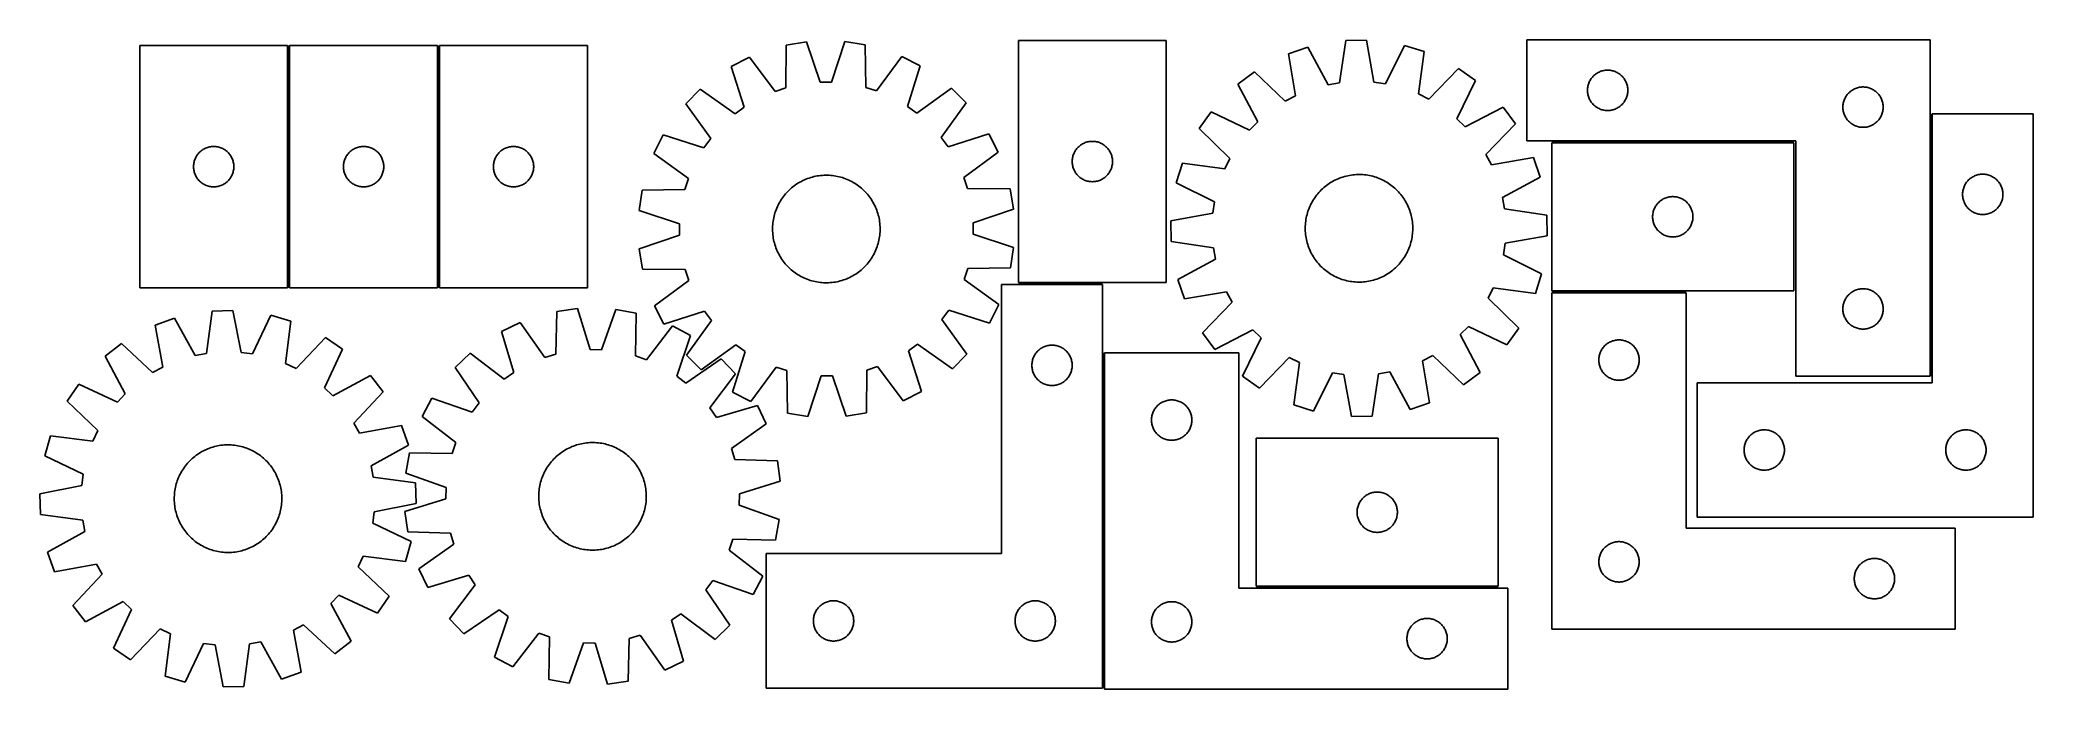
# Model space of a CAD drawing. Header units: millimetres. Extents: x 7 to 1489, y 7 to 489.
import ezdxf

# ---------------------------------------------------------------- set-up
doc = ezdxf.new("R2010")
doc.units = ezdxf.units.MM
doc.layers.add('COMMON', color=5, linetype='CONTINUOUS', true_color=0x0000ff)
doc.layers.add('CUT', color=7, linetype='CONTINUOUS', true_color=0x000000)

msp = doc.modelspace()

# ---------------------------------------------------------------- linework, layer by layer
at = {"layer": 'COMMON'}
for p, q in [((191.715903, 304.91946), (191.715903, 484.91946)), ((303.215903, 484.91946), (303.215903, 304.91946)), ((1413.48286, 434.309845), (1413.48286, 239.157506)), ((1311.205136, 413.407506), (1131.205136, 413.407506)), ((734.495811, 307.995386), (796.985443, 307.995386)), ((1131.205136, 301.907504), (1231.205136, 301.907504)), ((797.735444, 7.245386), (797.735444, 256.546172)), ((911.379666, 82.296172), (1091.379666, 82.296172))]:
    msp.add_line(p, q, dxfattribs=at)
at = {"layer": 'CUT'}
for p, q in [((80.965902, 484.91946), (80.965902, 304.91946)), ((190.965902, 484.91946), (80.965902, 484.91946)), ((190.965902, 304.91946), (190.965902, 484.91946)), ((302.465903, 484.91946), (192.465903, 484.91946)), ((192.465903, 484.91946), (192.465903, 304.91946)), ((302.465903, 304.91946), (302.465903, 484.91946)), ((303.965904, 484.91946), (303.965904, 304.91946)), ((413.965904, 484.91946), (303.965904, 484.91946)), ((413.965904, 304.91946), (413.965904, 484.91946)), ((534.563697, 476.418415), (520.880026, 469.383667)), ((553.468433, 450.892238), (534.563697, 476.418415)), ((561.673622, 485.335691), (561.613464, 453.571385)), ((576.861423, 487.797647), (561.673622, 485.335691)), ((586.952873, 457.678925), (576.861423, 487.797647)), ((605.400084, 487.901054), (595.52716, 457.709993)), ((620.605328, 485.549224), (605.400084, 487.901054)), ((620.895669, 453.786188), (620.605328, 485.549224)), ((647.779161, 476.828638), (629.059902, 451.166134)), ((661.513452, 469.893236), (647.779161, 476.828638)), ((734.495811, 488.745387), (734.495811, 308.745387)), ((844.495811, 488.745387), (734.495811, 488.745387)), ((844.495811, 308.745387), (844.495811, 488.745387)), ((949.854166, 483.84414), (935.296372, 478.86406)), ((935.296372, 478.86406), (940.576842, 447.541681)), ((964.865142, 455.850474), (949.854166, 483.84414)), ((977.969307, 488.743596), (973.312185, 457.322489)), ((993.35352, 488.981329), (977.969307, 488.743596)), ((998.979288, 457.719123), (993.35352, 488.981329)), ((1021.606624, 484.952932), (1007.467782, 456.508813)), ((1036.311344, 480.425045), (1021.606624, 484.952932)), ((1032.001214, 448.954463), (1036.311344, 480.425045)), ((1412.73286, 489.157506), (1112.73286, 489.157506)), ((1112.73286, 489.157506), (1112.73286, 414.157506)), ((1412.73286, 239.157506), (1412.73286, 489.157506)), ((520.880026, 469.383667), (530.638523, 439.155427)), ((651.974265, 439.595073), (661.513452, 469.893236)), ((910.071299, 465.516344), (897.764945, 456.2814)), ((932.998105, 443.531432), (910.071299, 465.516344)), ((1061.936798, 467.863123), (1039.700244, 445.180301)), ((1074.522624, 459.012839), (1061.936798, 467.863123)), ((1159.678581, 459.045727), (1160.076227, 459.707949)), ((1160.076227, 459.707949), (1160.507435, 460.348823)), ((1160.507435, 460.348823), (1160.971063, 460.966648)), ((1160.971063, 460.966648), (1161.465881, 461.559788)), ((1161.465881, 461.559788), (1161.990577, 462.126669)), ((1161.990577, 462.126669), (1162.54376, 462.665787)), ((1162.54376, 462.665787), (1163.123962, 463.175713)), ((1163.123962, 463.175713), (1163.729646, 463.655095)), ((1163.729646, 463.655095), (1164.359204, 464.102661)), ((1164.359204, 464.102661), (1165.010968, 464.517226)), ((1165.010968, 464.517226), (1165.683209, 464.897688)), ((1165.683209, 464.897688), (1166.374144, 465.24304)), ((1166.374144, 465.24304), (1167.081942, 465.552366)), ((1167.081942, 465.552366), (1167.804724, 465.824845)), ((1167.804724, 465.824845), (1168.540575, 466.059754)), ((1168.540575, 466.059754), (1169.287544, 466.256472)), ((1169.287544, 466.256472), (1170.043649, 466.414476)), ((1170.043649, 466.414476), (1170.806885, 466.533346)), ((1170.806885, 466.533346), (1171.575228, 466.612769)), ((1171.575228, 466.612769), (1172.346641, 466.652533)), ((1172.346641, 466.652533), (1173.119079, 466.652533)), ((1173.119079, 466.652533), (1173.890492, 466.612769)), ((1173.890492, 466.612769), (1174.658835, 466.533346)), ((1174.658835, 466.533346), (1175.422071, 466.414476)), ((1175.422071, 466.414476), (1176.178176, 466.256472)), ((1176.178176, 466.256472), (1176.925144, 466.059754)), ((1176.925144, 466.059754), (1177.660996, 465.824845)), ((1177.660996, 465.824845), (1178.383778, 465.552366)), ((1178.383778, 465.552366), (1179.091576, 465.24304)), ((1179.091576, 465.24304), (1179.782511, 464.897688)), ((1179.782511, 464.897688), (1180.454752, 464.517226)), ((1180.454752, 464.517226), (1181.106516, 464.102661)), ((1181.106516, 464.102661), (1181.736074, 463.655095)), ((1181.736074, 463.655095), (1182.341758, 463.175713)), ((1182.341758, 463.175713), (1182.92196, 462.665787)), ((1182.92196, 462.665787), (1183.475143, 462.126669)), ((1183.475143, 462.126669), (1183.999839, 461.559788)), ((1183.999839, 461.559788), (1184.494657, 460.966648)), ((1184.494657, 460.966648), (1184.958285, 460.348823)), ((1184.958285, 460.348823), (1185.389493, 459.707949)), ((1185.389493, 459.707949), (1185.787139, 459.045727)), ((497.852545, 452.525406), (487.012457, 441.606476)), ((523.72004, 434.090453), (497.852545, 452.525406)), ((561.613464, 453.571385), (553.468433, 450.892238)), ((595.52716, 457.709993), (586.952873, 457.678925)), ((629.059902, 451.166134), (620.895669, 453.786188)), ((684.662494, 453.20229), (658.929271, 434.580368)), ((695.581423, 442.362202), (684.662494, 453.20229)), ((897.764945, 456.2814), (912.466118, 428.123803)), ((940.576842, 447.541681), (932.998105, 443.531432)), ((973.312185, 457.322489), (964.865142, 455.850474)), ((1007.467782, 456.508813), (998.979288, 457.719123)), ((1039.700244, 445.180301), (1032.001214, 448.954463)), ((1060.698503, 430.41444), (1074.522624, 459.012839)), ((1157.73286, 451.657506), (1157.752749, 452.429688)), ((1157.752749, 450.885325), (1157.73286, 451.657506)), ((1157.752749, 452.429688), (1157.812362, 453.199821)), ((1157.812362, 450.115191), (1157.752749, 450.885325)), ((1157.812362, 453.199821), (1157.911542, 453.965865)), ((1157.911542, 449.349148), (1157.812362, 450.115191)), ((1157.911542, 453.965865), (1158.050025, 454.725787)), ((1158.050025, 448.589225), (1157.911542, 449.349148)), ((1158.050025, 454.725787), (1158.227444, 455.477573)), ((1158.227444, 447.837439), (1158.050025, 448.589225)), ((1158.227444, 455.477573), (1158.443329, 456.219229)), ((1158.443329, 447.095784), (1158.227444, 447.837439)), ((1158.443329, 456.219229), (1158.697108, 456.948788)), ((1158.697108, 446.366225), (1158.443329, 447.095784)), ((1158.697108, 456.948788), (1158.988106, 457.664315)), ((1158.988106, 445.650698), (1158.697108, 446.366225)), ((1158.988106, 457.664315), (1159.315554, 458.363913)), ((1159.315554, 444.951099), (1158.988106, 445.650698)), ((1159.315554, 458.363913), (1159.678581, 459.045727)), ((1159.678581, 444.269285), (1159.315554, 444.951099)), ((1185.787139, 459.045727), (1186.150166, 458.363913)), ((1186.150166, 444.951099), (1185.787139, 444.269285)), ((1186.150166, 458.363913), (1186.477614, 457.664315)), ((1186.477614, 445.650698), (1186.150166, 444.951099)), ((1186.477614, 457.664315), (1186.768612, 456.948788)), ((1186.768612, 446.366225), (1186.477614, 445.650698)), ((1186.768612, 456.948788), (1187.022391, 456.219229)), ((1187.022391, 447.095784), (1186.768612, 446.366225)), ((1187.022391, 456.219229), (1187.238276, 455.477573)), ((1187.238276, 447.837439), (1187.022391, 447.095784)), ((1187.238276, 455.477573), (1187.415695, 454.725787)), ((1187.415695, 448.589225), (1187.238276, 447.837439)), ((1187.415695, 454.725787), (1187.554178, 453.965865)), ((1187.554178, 449.349148), (1187.415695, 448.589225)), ((1187.554178, 453.965865), (1187.653358, 453.199821)), ((1187.653358, 450.115191), (1187.554178, 449.349148)), ((1187.653358, 453.199821), (1187.712971, 452.429688)), ((1187.712971, 450.885325), (1187.653358, 450.115191)), ((1187.712971, 452.429688), (1187.73286, 451.657506)), ((1187.73286, 451.657506), (1187.712971, 450.885325)), ((1348.697108, 444.448788), (1348.988106, 445.164315)), ((1348.988106, 445.164315), (1349.315554, 445.863913)), ((1349.315554, 445.863913), (1349.678581, 446.545727)), ((1349.678581, 446.545727), (1350.076227, 447.207949)), ((1350.076227, 447.207949), (1350.507435, 447.848823)), ((1350.507435, 447.848823), (1350.971063, 448.466648)), ((1350.971063, 448.466648), (1351.465881, 449.059788)), ((1351.465881, 449.059788), (1351.990577, 449.626669)), ((1351.990577, 449.626669), (1352.54376, 450.165787)), ((1352.54376, 450.165787), (1353.123962, 450.675713)), ((1353.123962, 450.675713), (1353.729646, 451.155095)), ((1353.729646, 451.155095), (1354.359204, 451.602661)), ((1354.359204, 451.602661), (1355.010968, 452.017226)), ((1355.010968, 452.017226), (1355.683209, 452.397688)), ((1355.683209, 452.397688), (1356.374144, 452.74304)), ((1356.374144, 452.74304), (1357.081942, 453.052366)), ((1357.081942, 453.052366), (1357.804724, 453.324845)), ((1357.804724, 453.324845), (1358.540575, 453.559754)), ((1358.540575, 453.559754), (1359.287544, 453.756472)), ((1359.287544, 453.756472), (1360.043649, 453.914476)), ((1360.043649, 453.914476), (1360.806885, 454.033346)), ((1360.806885, 454.033346), (1361.575228, 454.112769)), ((1361.575228, 454.112769), (1362.346641, 454.152533)), ((1362.346641, 454.152533), (1363.119079, 454.152533)), ((1363.119079, 454.152533), (1363.890492, 454.112769)), ((1363.890492, 454.112769), (1364.658835, 454.033346)), ((1364.658835, 454.033346), (1365.422071, 453.914476)), ((1365.422071, 453.914476), (1366.178176, 453.756472)), ((1366.178176, 453.756472), (1366.925144, 453.559754)), ((1366.925144, 453.559754), (1367.660996, 453.324845)), ((1367.660996, 453.324845), (1368.383778, 453.052366)), ((1368.383778, 453.052366), (1369.091576, 452.74304)), ((1369.091576, 452.74304), (1369.782511, 452.397688)), ((1369.782511, 452.397688), (1370.454752, 452.017226)), ((1370.454752, 452.017226), (1371.106516, 451.602661)), ((1371.106516, 451.602661), (1371.736074, 451.155095)), ((1371.736074, 451.155095), (1372.341758, 450.675713)), ((1372.341758, 450.675713), (1372.92196, 450.165787)), ((1372.92196, 450.165787), (1373.475143, 449.626669)), ((1373.475143, 449.626669), (1373.999839, 449.059788)), ((1373.999839, 449.059788), (1374.494657, 448.466648)), ((1374.494657, 448.466648), (1374.958285, 447.848823)), ((1374.958285, 447.848823), (1375.389493, 447.207949)), ((1375.389493, 447.207949), (1375.787139, 446.545727)), ((1375.787139, 446.545727), (1376.150166, 445.863913)), ((1376.150166, 445.863913), (1376.477614, 445.164315)), ((1376.477614, 445.164315), (1376.768612, 444.448788)), ((487.012457, 441.606476), (505.634379, 415.873253)), ((530.638523, 439.155427), (523.72004, 434.090453)), ((658.929271, 434.580368), (651.974265, 439.595073)), ((677.146471, 416.494707), (695.581423, 442.362202)), ((877.899146, 435.791992), (869.048862, 423.206166)), ((906.497545, 421.96787), (877.899146, 435.791992)), ((1066.854436, 424.445868), (1060.698503, 430.41444)), ((1095.012033, 439.14704), (1066.854436, 424.445868)), ((1104.246976, 426.840686), (1095.012033, 439.14704)), ((1160.076227, 443.607063), (1159.678581, 444.269285)), ((1160.507435, 442.96619), (1160.076227, 443.607063)), ((1160.971063, 442.348364), (1160.507435, 442.96619)), ((1161.465881, 441.755224), (1160.971063, 442.348364)), ((1161.990577, 441.188344), (1161.465881, 441.755224)), ((1162.54376, 440.649226), (1161.990577, 441.188344)), ((1163.123962, 440.1393), (1162.54376, 440.649226)), ((1163.729646, 439.659918), (1163.123962, 440.1393)), ((1164.359204, 439.212351), (1163.729646, 439.659918)), ((1165.010968, 438.797787), (1164.359204, 439.212351)), ((1165.683209, 438.417324), (1165.010968, 438.797787)), ((1166.374144, 438.071972), (1165.683209, 438.417324)), ((1167.081942, 437.762647), (1166.374144, 438.071972)), ((1167.804724, 437.490168), (1167.081942, 437.762647)), ((1168.540575, 437.255258), (1167.804724, 437.490168)), ((1169.287544, 437.058541), (1168.540575, 437.255258)), ((1170.043649, 436.900537), (1169.287544, 437.058541)), ((1170.806885, 436.781666), (1170.043649, 436.900537)), ((1171.575228, 436.702243), (1170.806885, 436.781666)), ((1172.346641, 436.662479), (1171.575228, 436.702243)), ((1173.119079, 436.662479), (1172.346641, 436.662479)), ((1173.890492, 436.702243), (1173.119079, 436.662479)), ((1174.658835, 436.781666), (1173.890492, 436.702243)), ((1175.422071, 436.900537), (1174.658835, 436.781666)), ((1176.178176, 437.058541), (1175.422071, 436.900537)), ((1176.925144, 437.255258), (1176.178176, 437.058541)), ((1177.660996, 437.490168), (1176.925144, 437.255258)), ((1178.383778, 437.762647), (1177.660996, 437.490168)), ((1179.091576, 438.071972), (1178.383778, 437.762647)), ((1179.782511, 438.417324), (1179.091576, 438.071972)), ((1180.454752, 438.797787), (1179.782511, 438.417324)), ((1181.106516, 439.212351), (1180.454752, 438.797787)), ((1181.736074, 439.659918), (1181.106516, 439.212351)), ((1182.341758, 440.1393), (1181.736074, 439.659918)), ((1182.92196, 440.649226), (1182.341758, 440.1393)), ((1183.475143, 441.188344), (1182.92196, 440.649226)), ((1183.999839, 441.755224), (1183.475143, 441.188344)), ((1184.494657, 442.348364), (1183.999839, 441.755224)), ((1184.958285, 442.96619), (1184.494657, 442.348364)), ((1185.389493, 443.607063), (1184.958285, 442.96619)), ((1185.787139, 444.269285), (1185.389493, 443.607063)), ((1347.73286, 439.157506), (1347.752749, 439.929688)), ((1347.752749, 438.385325), (1347.73286, 439.157506)), ((1347.752749, 439.929688), (1347.812362, 440.699821)), ((1347.812362, 437.615191), (1347.752749, 438.385325)), ((1347.812362, 440.699821), (1347.911542, 441.465865)), ((1347.911542, 436.849148), (1347.812362, 437.615191)), ((1347.911542, 441.465865), (1348.050025, 442.225787)), ((1348.050025, 436.089225), (1347.911542, 436.849148)), ((1348.050025, 442.225787), (1348.227444, 442.977573)), ((1348.227444, 435.337439), (1348.050025, 436.089225)), ((1348.227444, 442.977573), (1348.443329, 443.719229)), ((1348.443329, 434.595784), (1348.227444, 435.337439)), ((1348.443329, 443.719229), (1348.697108, 444.448788)), ((1348.697108, 433.866225), (1348.443329, 434.595784)), ((1348.988106, 433.150698), (1348.697108, 433.866225)), ((1349.315554, 432.451099), (1348.988106, 433.150698)), ((1349.678581, 431.769285), (1349.315554, 432.451099)), ((1350.076227, 431.107063), (1349.678581, 431.769285)), ((1350.507435, 430.46619), (1350.076227, 431.107063)), ((1350.971063, 429.848364), (1350.507435, 430.46619)), ((1374.958285, 430.46619), (1374.494657, 429.848364)), ((1375.389493, 431.107063), (1374.958285, 430.46619)), ((1375.787139, 431.769285), (1375.389493, 431.107063)), ((1376.150166, 432.451099), (1375.787139, 431.769285)), ((1376.477614, 433.150698), (1376.150166, 432.451099)), ((1376.768612, 433.866225), (1376.477614, 433.150698)), ((1376.768612, 444.448788), (1377.022391, 443.719229)), ((1377.022391, 434.595784), (1376.768612, 433.866225)), ((1377.022391, 443.719229), (1377.238276, 442.977573)), ((1377.238276, 435.337439), (1377.022391, 434.595784)), ((1377.238276, 442.977573), (1377.415695, 442.225787)), ((1377.415695, 436.089225), (1377.238276, 435.337439)), ((1377.415695, 442.225787), (1377.554178, 441.465865)), ((1377.554178, 436.849148), (1377.415695, 436.089225)), ((1377.554178, 441.465865), (1377.653358, 440.699821)), ((1377.653358, 437.615191), (1377.554178, 436.849148)), ((1377.653358, 440.699821), (1377.712971, 439.929688)), ((1377.712971, 438.385325), (1377.653358, 437.615191)), ((1377.712971, 439.929688), (1377.73286, 439.157506)), ((1377.73286, 439.157506), (1377.712971, 438.385325)), ((1489.232861, 434.309845), (1414.232861, 434.309845)), ((1414.232861, 434.309845), (1414.232861, 234.309845)), ((1489.232861, 134.309845), (1489.232861, 434.309845)), ((470.321511, 418.457434), (463.386109, 404.723143)), ((500.619674, 408.918247), (470.321511, 418.457434)), ((505.634379, 415.873253), (500.619674, 408.918247)), ((682.211445, 409.576224), (677.146471, 416.494707)), ((712.439685, 419.334721), (682.211445, 409.576224)), ((719.474433, 405.65105), (712.439685, 419.334721)), ((869.048862, 423.206166), (891.731684, 400.969612)), ((912.466118, 428.123803), (906.497545, 421.96787)), ((1082.262064, 403.913881), (1104.246976, 426.840686)), ((1351.465881, 429.255224), (1350.971063, 429.848364)), ((1351.990577, 428.688344), (1351.465881, 429.255224)), ((1352.54376, 428.149226), (1351.990577, 428.688344)), ((1353.123962, 427.6393), (1352.54376, 428.149226)), ((1353.729646, 427.159918), (1353.123962, 427.6393)), ((1354.359204, 426.712351), (1353.729646, 427.159918)), ((1355.010968, 426.297787), (1354.359204, 426.712351)), ((1355.683209, 425.917324), (1355.010968, 426.297787)), ((1356.374144, 425.571972), (1355.683209, 425.917324)), ((1357.081942, 425.262647), (1356.374144, 425.571972)), ((1357.804724, 424.990168), (1357.081942, 425.262647)), ((1358.540575, 424.755258), (1357.804724, 424.990168)), ((1359.287544, 424.558541), (1358.540575, 424.755258)), ((1360.043649, 424.400537), (1359.287544, 424.558541)), ((1360.806885, 424.281666), (1360.043649, 424.400537)), ((1361.575228, 424.202243), (1360.806885, 424.281666)), ((1362.346641, 424.162479), (1361.575228, 424.202243)), ((1363.119079, 424.162479), (1362.346641, 424.162479)), ((1363.890492, 424.202243), (1363.119079, 424.162479)), ((1364.658835, 424.281666), (1363.890492, 424.202243)), ((1365.422071, 424.400537), (1364.658835, 424.281666)), ((1366.178176, 424.558541), (1365.422071, 424.400537)), ((1366.925144, 424.755258), (1366.178176, 424.558541)), ((1367.660996, 424.990168), (1366.925144, 424.755258)), ((1368.383778, 425.262647), (1367.660996, 424.990168)), ((1369.091576, 425.571972), (1368.383778, 425.262647)), ((1369.782511, 425.917324), (1369.091576, 425.571972)), ((1370.454752, 426.297787), (1369.782511, 425.917324)), ((1371.106516, 426.712351), (1370.454752, 426.297787)), ((1371.736074, 427.159918), (1371.106516, 426.712351)), ((1372.341758, 427.6393), (1371.736074, 427.159918)), ((1372.92196, 428.149226), (1372.341758, 427.6393)), ((1373.475143, 428.688344), (1372.92196, 428.149226)), ((1373.999839, 429.255224), (1373.475143, 428.688344)), ((1374.494657, 429.848364), (1373.999839, 429.255224)), ((121.798563, 399.847595), (122.071042, 400.570378)), ((122.071042, 400.570378), (122.380368, 401.278176)), ((122.380368, 401.278176), (122.72572, 401.969111)), ((122.72572, 401.969111), (123.106182, 402.641352)), ((123.106182, 402.641352), (123.520746, 403.293116)), ((123.520746, 403.293116), (123.968313, 403.922674)), ((123.968313, 403.922674), (124.447695, 404.528357)), ((124.447695, 404.528357), (124.957621, 405.10856)), ((124.957621, 405.10856), (125.496739, 405.661743)), ((125.496739, 405.661743), (126.06362, 406.186439)), ((126.06362, 406.186439), (126.656759, 406.681257)), ((126.656759, 406.681257), (127.274585, 407.144885)), ((127.274585, 407.144885), (127.915459, 407.576093)), ((127.915459, 407.576093), (128.577681, 407.973738)), ((128.577681, 407.973738), (129.259495, 408.336766)), ((129.259495, 408.336766), (129.959093, 408.664213)), ((129.959093, 408.664213), (130.67462, 408.955212)), ((130.67462, 408.955212), (131.404179, 409.20899)), ((131.404179, 409.20899), (132.145835, 409.424876)), ((132.145835, 409.424876), (132.897621, 409.602295)), ((132.897621, 409.602295), (133.657543, 409.740778)), ((133.657543, 409.740778), (134.423587, 409.839958)), ((134.423587, 409.839958), (135.19372, 409.899571)), ((135.19372, 409.899571), (135.965902, 409.91946)), ((135.965902, 409.91946), (136.738083, 409.899571)), ((136.738083, 409.899571), (137.508217, 409.839958)), ((137.508217, 409.839958), (138.27426, 409.740778)), ((138.27426, 409.740778), (139.034183, 409.602295)), ((139.034183, 409.602295), (139.785968, 409.424876)), ((139.785968, 409.424876), (140.527624, 409.20899)), ((140.527624, 409.20899), (141.257183, 408.955212)), ((141.257183, 408.955212), (141.97271, 408.664213)), ((141.97271, 408.664213), (142.672308, 408.336766)), ((142.672308, 408.336766), (143.354123, 407.973738)), ((143.354123, 407.973738), (144.016344, 407.576093)), ((144.016344, 407.576093), (144.657218, 407.144885)), ((144.657218, 407.144885), (145.275044, 406.681257)), ((145.275044, 406.681257), (145.868183, 406.186439)), ((145.868183, 406.186439), (146.435064, 405.661743)), ((146.435064, 405.661743), (146.974182, 405.10856)), ((146.974182, 405.10856), (147.484108, 404.528357)), ((147.484108, 404.528357), (147.96349, 403.922674)), ((147.96349, 403.922674), (148.411057, 403.293116)), ((148.411057, 403.293116), (148.825621, 402.641352)), ((148.825621, 402.641352), (149.206084, 401.969111)), ((149.206084, 401.969111), (149.551436, 401.278176)), ((149.551436, 401.278176), (149.860761, 400.570378)), ((149.860761, 400.570378), (150.13324, 399.847595)), ((233.298564, 399.847595), (233.571043, 400.570378)), ((233.571043, 400.570378), (233.880369, 401.278176)), ((233.880369, 401.278176), (234.225721, 401.969111)), ((234.225721, 401.969111), (234.606183, 402.641352)), ((234.606183, 402.641352), (235.020747, 403.293116)), ((235.020747, 403.293116), (235.468314, 403.922674)), ((235.468314, 403.922674), (235.947696, 404.528357)), ((235.947696, 404.528357), (236.457622, 405.10856)), ((236.457622, 405.10856), (236.99674, 405.661743)), ((236.99674, 405.661743), (237.563621, 406.186439)), ((237.563621, 406.186439), (238.15676, 406.681257)), ((238.15676, 406.681257), (238.774586, 407.144885)), ((238.774586, 407.144885), (239.41546, 407.576093)), ((239.41546, 407.576093), (240.077682, 407.973738)), ((240.077682, 407.973738), (240.759496, 408.336766)), ((240.759496, 408.336766), (241.459094, 408.664213)), ((241.459094, 408.664213), (242.174621, 408.955212)), ((242.174621, 408.955212), (242.90418, 409.20899)), ((242.90418, 409.20899), (243.645836, 409.424876)), ((243.645836, 409.424876), (244.397622, 409.602295)), ((244.397622, 409.602295), (245.157544, 409.740778)), ((245.157544, 409.740778), (245.923588, 409.839958)), ((245.923588, 409.839958), (246.693721, 409.899571)), ((246.693721, 409.899571), (247.465903, 409.91946)), ((247.465903, 409.91946), (248.238084, 409.899571)), ((248.238084, 409.899571), (249.008218, 409.839958)), ((249.008218, 409.839958), (249.774261, 409.740778)), ((249.774261, 409.740778), (250.534184, 409.602295)), ((250.534184, 409.602295), (251.285969, 409.424876)), ((251.285969, 409.424876), (252.027625, 409.20899)), ((252.027625, 409.20899), (252.757184, 408.955212)), ((252.757184, 408.955212), (253.472711, 408.664213)), ((253.472711, 408.664213), (254.172309, 408.336766)), ((254.172309, 408.336766), (254.854124, 407.973738)), ((254.854124, 407.973738), (255.516345, 407.576093)), ((255.516345, 407.576093), (256.157219, 407.144885)), ((256.157219, 407.144885), (256.775045, 406.681257)), ((256.775045, 406.681257), (257.368184, 406.186439)), ((257.368184, 406.186439), (257.935065, 405.661743)), ((257.935065, 405.661743), (258.474183, 405.10856)), ((258.474183, 405.10856), (258.984109, 404.528357)), ((258.984109, 404.528357), (259.463491, 403.922674)), ((259.463491, 403.922674), (259.911058, 403.293116)), ((259.911058, 403.293116), (260.325622, 402.641352)), ((260.325622, 402.641352), (260.706085, 401.969111)), ((260.706085, 401.969111), (261.051437, 401.278176)), ((261.051437, 401.278176), (261.360762, 400.570378)), ((261.360762, 400.570378), (261.633241, 399.847595)), ((344.798565, 399.847595), (345.071044, 400.570378)), ((345.071044, 400.570378), (345.38037, 401.278176)), ((345.38037, 401.278176), (345.725722, 401.969111)), ((345.725722, 401.969111), (346.106184, 402.641352)), ((346.106184, 402.641352), (346.520748, 403.293116)), ((346.520748, 403.293116), (346.968315, 403.922674)), ((346.968315, 403.922674), (347.447697, 404.528357)), ((347.447697, 404.528357), (347.957623, 405.10856)), ((347.957623, 405.10856), (348.496741, 405.661743)), ((348.496741, 405.661743), (349.063622, 406.186439)), ((349.063622, 406.186439), (349.656761, 406.681257)), ((349.656761, 406.681257), (350.274587, 407.144885)), ((350.274587, 407.144885), (350.915461, 407.576093)), ((350.915461, 407.576093), (351.577683, 407.973738)), ((351.577683, 407.973738), (352.259497, 408.336766)), ((352.259497, 408.336766), (352.959095, 408.664213)), ((352.959095, 408.664213), (353.674622, 408.955212)), ((353.674622, 408.955212), (354.404181, 409.20899)), ((354.404181, 409.20899), (355.145837, 409.424876)), ((355.145837, 409.424876), (355.897623, 409.602295)), ((355.897623, 409.602295), (356.657545, 409.740778)), ((356.657545, 409.740778), (357.423589, 409.839958)), ((357.423589, 409.839958), (358.193722, 409.899571)), ((358.193722, 409.899571), (358.965904, 409.91946)), ((358.965904, 409.91946), (359.738085, 409.899571)), ((359.738085, 409.899571), (360.508219, 409.839958)), ((360.508219, 409.839958), (361.274262, 409.740778)), ((361.274262, 409.740778), (362.034185, 409.602295)), ((362.034185, 409.602295), (362.78597, 409.424876)), ((362.78597, 409.424876), (363.527626, 409.20899)), ((363.527626, 409.20899), (364.257185, 408.955212)), ((364.257185, 408.955212), (364.972712, 408.664213)), ((364.972712, 408.664213), (365.67231, 408.336766)), ((365.67231, 408.336766), (366.354125, 407.973738)), ((366.354125, 407.973738), (367.016346, 407.576093)), ((367.016346, 407.576093), (367.65722, 407.144885)), ((367.65722, 407.144885), (368.275046, 406.681257)), ((368.275046, 406.681257), (368.868185, 406.186439)), ((368.868185, 406.186439), (369.435066, 405.661743)), ((369.435066, 405.661743), (369.974184, 405.10856)), ((369.974184, 405.10856), (370.48411, 404.528357)), ((370.48411, 404.528357), (370.963492, 403.922674)), ((370.963492, 403.922674), (371.411059, 403.293116)), ((371.411059, 403.293116), (371.825623, 402.641352)), ((371.825623, 402.641352), (372.206086, 401.969111)), ((372.206086, 401.969111), (372.551438, 401.278176)), ((372.551438, 401.278176), (372.860763, 400.570378)), ((372.860763, 400.570378), (373.133242, 399.847595)), ((463.386109, 404.723143), (489.048612, 386.003884)), ((693.948255, 386.746314), (719.474433, 405.65105)), ((774.540548, 399.903019), (774.619971, 400.671363)), ((774.619971, 400.671363), (774.738842, 401.434599)), ((774.738842, 401.434599), (774.896845, 402.190704)), ((774.896845, 402.190704), (775.093563, 402.937672)), ((775.093563, 402.937672), (775.328472, 403.673523)), ((775.328472, 403.673523), (775.600951, 404.396306)), ((775.600951, 404.396306), (775.910277, 405.104103)), ((775.910277, 405.104103), (776.255629, 405.795039)), ((776.255629, 405.795039), (776.636091, 406.467279)), ((776.636091, 406.467279), (777.050656, 407.119043)), ((777.050656, 407.119043), (777.498222, 407.748602)), ((777.498222, 407.748602), (777.977604, 408.354285)), ((777.977604, 408.354285), (778.48753, 408.934488)), ((778.48753, 408.934488), (779.026648, 409.48767)), ((779.026648, 409.48767), (779.593529, 410.012366)), ((779.593529, 410.012366), (780.186669, 410.507185)), ((780.186669, 410.507185), (780.804494, 410.970813)), ((780.804494, 410.970813), (781.445368, 411.402021)), ((781.445368, 411.402021), (782.10759, 411.799666)), ((782.10759, 411.799666), (782.789404, 412.162694)), ((782.789404, 412.162694), (783.489002, 412.490141)), ((783.489002, 412.490141), (784.20453, 412.78114)), ((784.20453, 412.78114), (784.934088, 413.034918)), ((784.934088, 413.034918), (785.675744, 413.250803)), ((785.675744, 413.250803), (786.42753, 413.428223)), ((786.42753, 413.428223), (787.187452, 413.566706)), ((787.187452, 413.566706), (787.953496, 413.665886)), ((787.953496, 413.665886), (788.723629, 413.725499)), ((788.723629, 413.725499), (789.495811, 413.745387)), ((789.495811, 413.745387), (790.267992, 413.725499)), ((790.267992, 413.725499), (791.038126, 413.665886)), ((791.038126, 413.665886), (791.804169, 413.566706)), ((791.804169, 413.566706), (792.564092, 413.428223)), ((792.564092, 413.428223), (793.315878, 413.250803)), ((793.315878, 413.250803), (794.057533, 413.034918)), ((794.057533, 413.034918), (794.787092, 412.78114)), ((794.787092, 412.78114), (795.502619, 412.490141)), ((795.502619, 412.490141), (796.202218, 412.162694)), ((796.202218, 412.162694), (796.884032, 411.799666)), ((796.884032, 411.799666), (797.546254, 411.402021)), ((797.546254, 411.402021), (798.187127, 410.970813)), ((798.187127, 410.970813), (798.804953, 410.507185)), ((798.804953, 410.507185), (799.398093, 410.012366)), ((799.398093, 410.012366), (799.964973, 409.48767)), ((799.964973, 409.48767), (800.504091, 408.934488)), ((800.504091, 408.934488), (801.014018, 408.354285)), ((801.014018, 408.354285), (801.493399, 407.748602)), ((801.493399, 407.748602), (801.940966, 407.119043)), ((801.940966, 407.119043), (802.35553, 406.467279)), ((802.35553, 406.467279), (802.735993, 405.795039)), ((802.735993, 405.795039), (803.081345, 405.104103)), ((803.081345, 405.104103), (803.39067, 404.396306)), ((803.39067, 404.396306), (803.663149, 403.673523)), ((803.663149, 403.673523), (803.898059, 402.937672)), ((803.898059, 402.937672), (804.094776, 402.190704)), ((804.094776, 402.190704), (804.25278, 401.434599)), ((804.25278, 401.434599), (804.371651, 400.671363)), ((804.371651, 400.671363), (804.451074, 399.903019)), ((891.731684, 400.969612), (887.957522, 393.270581)), ((1086.272314, 396.335143), (1082.262064, 403.913881)), ((1117.594692, 401.615613), (1086.272314, 396.335143)), ((1112.73286, 414.157506), (1312.73286, 414.157506)), ((1122.574773, 387.057819), (1117.594692, 401.615613)), ((1311.205136, 412.657505), (1131.205136, 412.657505)), ((1131.205136, 412.657505), (1131.205136, 302.657505)), ((1311.205136, 302.657505), (1311.205136, 412.657505)), ((1312.73286, 414.157506), (1312.73286, 239.157506)), ((120.970875, 395.305678), (121.010639, 396.077092)), ((120.970875, 394.533241), (120.970875, 395.305678)), ((121.010639, 393.761828), (120.970875, 394.533241)), ((121.010639, 396.077092), (121.090061, 396.845435)), ((121.090061, 392.993484), (121.010639, 393.761828)), ((121.090061, 396.845435), (121.208932, 397.608671)), ((121.208932, 392.230248), (121.090061, 392.993484)), ((121.208932, 397.608671), (121.366936, 398.364776)), ((121.366936, 391.474144), (121.208932, 392.230248)), ((121.366936, 398.364776), (121.563653, 399.111744)), ((121.563653, 390.727175), (121.366936, 391.474144)), ((121.563653, 399.111744), (121.798563, 399.847595)), ((121.798563, 389.991324), (121.563653, 390.727175)), ((122.071042, 389.268541), (121.798563, 389.991324)), ((122.380368, 388.560744), (122.071042, 389.268541)), ((122.72572, 387.869809), (122.380368, 388.560744)), ((123.106182, 387.197568), (122.72572, 387.869809)), ((123.520746, 386.545804), (123.106182, 387.197568)), ((123.968313, 385.916246), (123.520746, 386.545804)), ((124.447695, 385.310562), (123.968313, 385.916246)), ((147.96349, 385.916246), (147.484108, 385.310562)), ((148.411057, 386.545804), (147.96349, 385.916246)), ((148.825621, 387.197568), (148.411057, 386.545804)), ((149.206084, 387.869809), (148.825621, 387.197568)), ((149.551436, 388.560744), (149.206084, 387.869809)), ((149.860761, 389.268541), (149.551436, 388.560744)), ((150.13324, 389.991324), (149.860761, 389.268541)), ((150.13324, 399.847595), (150.36815, 399.111744)), ((150.36815, 390.727175), (150.13324, 389.991324)), ((150.36815, 399.111744), (150.564867, 398.364776)), ((150.564867, 391.474144), (150.36815, 390.727175)), ((150.564867, 398.364776), (150.722871, 397.608671)), ((150.722871, 392.230248), (150.564867, 391.474144)), ((150.722871, 397.608671), (150.841742, 396.845435)), ((150.841742, 392.993484), (150.722871, 392.230248)), ((150.841742, 396.845435), (150.921164, 396.077092)), ((150.921164, 393.761828), (150.841742, 392.993484)), ((150.921164, 396.077092), (150.960929, 395.305678)), ((150.960929, 394.533241), (150.921164, 393.761828)), ((150.960929, 395.305678), (150.960929, 394.533241)), ((232.470876, 395.305678), (232.51064, 396.077092)), ((232.470876, 394.533241), (232.470876, 395.305678)), ((232.51064, 393.761828), (232.470876, 394.533241)), ((232.51064, 396.077092), (232.590062, 396.845435)), ((232.590062, 392.993484), (232.51064, 393.761828)), ((232.590062, 396.845435), (232.708933, 397.608671)), ((232.708933, 392.230248), (232.590062, 392.993484)), ((232.708933, 397.608671), (232.866937, 398.364776)), ((232.866937, 391.474144), (232.708933, 392.230248)), ((232.866937, 398.364776), (233.063654, 399.111744)), ((233.063654, 390.727175), (232.866937, 391.474144)), ((233.063654, 399.111744), (233.298564, 399.847595)), ((233.298564, 389.991324), (233.063654, 390.727175)), ((233.571043, 389.268541), (233.298564, 389.991324)), ((233.880369, 388.560744), (233.571043, 389.268541)), ((234.225721, 387.869809), (233.880369, 388.560744)), ((234.606183, 387.197568), (234.225721, 387.869809)), ((235.020747, 386.545804), (234.606183, 387.197568)), ((235.468314, 385.916246), (235.020747, 386.545804)), ((235.947696, 385.310562), (235.468314, 385.916246)), ((259.463491, 385.916246), (258.984109, 385.310562)), ((259.911058, 386.545804), (259.463491, 385.916246)), ((260.325622, 387.197568), (259.911058, 386.545804)), ((260.706085, 387.869809), (260.325622, 387.197568)), ((261.051437, 388.560744), (260.706085, 387.869809)), ((261.360762, 389.268541), (261.051437, 388.560744)), ((261.633241, 389.991324), (261.360762, 389.268541)), ((261.633241, 399.847595), (261.868151, 399.111744)), ((261.868151, 390.727175), (261.633241, 389.991324)), ((261.868151, 399.111744), (262.064868, 398.364776)), ((262.064868, 391.474144), (261.868151, 390.727175)), ((262.064868, 398.364776), (262.222872, 397.608671)), ((262.222872, 392.230248), (262.064868, 391.474144)), ((262.222872, 397.608671), (262.341743, 396.845435)), ((262.341743, 392.993484), (262.222872, 392.230248)), ((262.341743, 396.845435), (262.421165, 396.077092)), ((262.421165, 393.761828), (262.341743, 392.993484)), ((262.421165, 396.077092), (262.46093, 395.305678)), ((262.46093, 394.533241), (262.421165, 393.761828)), ((262.46093, 395.305678), (262.46093, 394.533241)), ((343.970877, 395.305678), (344.010641, 396.077092)), ((343.970877, 394.533241), (343.970877, 395.305678)), ((344.010641, 393.761828), (343.970877, 394.533241)), ((344.010641, 396.077092), (344.090063, 396.845435)), ((344.090063, 392.993484), (344.010641, 393.761828)), ((344.090063, 396.845435), (344.208934, 397.608671)), ((344.208934, 392.230248), (344.090063, 392.993484)), ((344.208934, 397.608671), (344.366938, 398.364776)), ((344.366938, 391.474144), (344.208934, 392.230248)), ((344.366938, 398.364776), (344.563655, 399.111744)), ((344.563655, 390.727175), (344.366938, 391.474144)), ((344.563655, 399.111744), (344.798565, 399.847595)), ((344.798565, 389.991324), (344.563655, 390.727175)), ((345.071044, 389.268541), (344.798565, 389.991324)), ((345.38037, 388.560744), (345.071044, 389.268541)), ((345.725722, 387.869809), (345.38037, 388.560744)), ((346.106184, 387.197568), (345.725722, 387.869809)), ((346.520748, 386.545804), (346.106184, 387.197568)), ((346.968315, 385.916246), (346.520748, 386.545804)), ((347.447697, 385.310562), (346.968315, 385.916246)), ((370.963492, 385.916246), (370.48411, 385.310562)), ((371.411059, 386.545804), (370.963492, 385.916246)), ((371.825623, 387.197568), (371.411059, 386.545804)), ((372.206086, 387.869809), (371.825623, 387.197568)), ((372.551438, 388.560744), (372.206086, 387.869809)), ((372.860763, 389.268541), (372.551438, 388.560744)), ((373.133242, 389.991324), (372.860763, 389.268541)), ((373.133242, 399.847595), (373.368152, 399.111744)), ((373.368152, 390.727175), (373.133242, 389.991324)), ((373.368152, 399.111744), (373.564869, 398.364776)), ((373.564869, 391.474144), (373.368152, 390.727175)), ((373.564869, 398.364776), (373.722873, 397.608671)), ((373.722873, 392.230248), (373.564869, 391.474144)), ((373.722873, 397.608671), (373.841744, 396.845435)), ((373.841744, 392.993484), (373.722873, 392.230248)), ((373.841744, 396.845435), (373.921166, 396.077092)), ((373.921166, 393.761828), (373.841744, 392.993484)), ((373.921166, 396.077092), (373.960931, 395.305678)), ((373.960931, 394.533241), (373.921166, 393.761828)), ((373.960931, 395.305678), (373.960931, 394.533241)), ((489.048612, 386.003884), (486.428559, 377.839652)), ((575.329187, 385.104808), (576.484525, 385.598974)), ((576.484525, 385.598974), (577.654815, 386.056607)), ((577.654815, 386.056607), (578.838902, 386.477255)), ((578.838902, 386.477255), (580.035618, 386.860502)), ((580.035618, 386.860502), (581.243781, 387.20597)), ((581.243781, 387.20597), (582.4622, 387.513318)), ((582.4622, 387.513318), (583.689671, 387.782243)), ((583.689671, 387.782243), (584.924984, 388.01248)), ((584.924984, 388.01248), (586.166919, 388.2038)), ((586.166919, 388.2038), (587.414251, 388.356017)), ((587.414251, 388.356017), (588.665749, 388.468978)), ((588.665749, 388.468978), (589.920177, 388.542574)), ((589.920177, 388.542574), (591.176298, 388.57673)), ((591.176298, 388.57673), (592.432872, 388.571414)), ((592.432872, 388.571414), (593.68866, 388.526631)), ((593.68866, 388.526631), (594.94242, 388.442424)), ((594.94242, 388.442424), (596.192917, 388.318877)), ((596.192917, 388.318877), (597.438917, 388.156113)), ((597.438917, 388.156113), (598.679189, 387.954291)), ((598.679189, 387.954291), (599.912509, 387.71361)), ((599.912509, 387.71361), (601.137662, 387.434309)), ((601.137662, 387.434309), (602.353436, 387.116662)), ((602.353436, 387.116662), (603.558633, 386.760984)), ((603.558633, 386.760984), (604.752063, 386.367626)), ((604.752063, 386.367626), (605.932549, 385.936975)), ((605.932549, 385.936975), (607.098925, 385.469456)), ((607.098925, 385.469456), (608.250041, 384.965531)), ((696.627403, 378.601283), (693.948255, 386.746314)), ((774.500784, 399.131606), (774.540548, 399.903019)), ((774.500784, 398.359169), (774.500784, 399.131606)), ((774.540548, 397.587756), (774.500784, 398.359169)), ((774.619971, 396.819412), (774.540548, 397.587756)), ((774.738842, 396.056176), (774.619971, 396.819412)), ((774.896845, 395.300071), (774.738842, 396.056176)), ((775.093563, 394.553103), (774.896845, 395.300071)), ((775.328472, 393.817252), (775.093563, 394.553103)), ((775.600951, 393.094469), (775.328472, 393.817252)), ((775.910277, 392.386672), (775.600951, 393.094469)), ((776.255629, 391.695736), (775.910277, 392.386672)), ((776.636091, 391.023495), (776.255629, 391.695736)), ((777.050656, 390.371732), (776.636091, 391.023495)), ((777.498222, 389.742173), (777.050656, 390.371732)), ((777.977604, 389.13649), (777.498222, 389.742173)), ((778.48753, 388.556287), (777.977604, 389.13649)), ((779.026648, 388.003105), (778.48753, 388.556287)), ((779.593529, 387.478408), (779.026648, 388.003105)), ((780.186669, 386.98359), (779.593529, 387.478408)), ((780.804494, 386.519962), (780.186669, 386.98359)), ((781.445368, 386.088754), (780.804494, 386.519962)), ((782.10759, 385.691109), (781.445368, 386.088754)), ((782.789404, 385.328081), (782.10759, 385.691109)), ((796.884032, 385.691109), (796.202218, 385.328081)), ((797.546254, 386.088754), (796.884032, 385.691109)), ((798.187127, 386.519962), (797.546254, 386.088754)), ((798.804953, 386.98359), (798.187127, 386.519962)), ((799.398093, 387.478408), (798.804953, 386.98359)), ((799.964973, 388.003105), (799.398093, 387.478408)), ((800.504091, 388.556287), (799.964973, 388.003105)), ((801.014018, 389.13649), (800.504091, 388.556287)), ((801.493399, 389.742173), (801.014018, 389.13649)), ((801.940966, 390.371732), (801.493399, 389.742173)), ((802.35553, 391.023495), (801.940966, 390.371732)), ((802.735993, 391.695736), (802.35553, 391.023495)), ((803.081345, 392.386672), (802.735993, 391.695736)), ((803.39067, 393.094469), (803.081345, 392.386672)), ((803.663149, 393.817252), (803.39067, 393.094469)), ((803.898059, 394.553103), (803.663149, 393.817252)), ((804.094776, 395.300071), (803.898059, 394.553103)), ((804.25278, 396.056176), (804.094776, 395.300071)), ((804.371651, 396.819412), (804.25278, 396.056176)), ((804.451074, 397.587756), (804.371651, 396.819412)), ((804.451074, 399.903019), (804.490838, 399.131606)), ((804.490838, 398.359169), (804.451074, 397.587756)), ((804.490838, 399.131606), (804.490838, 398.359169)), ((856.48694, 397.580711), (851.959053, 382.875991)), ((887.957522, 393.270581), (856.48694, 397.580711)), ((971.084226, 385.420692), (972.233638, 385.92849)), ((972.233638, 385.92849), (973.398433, 386.399933)), ((973.398433, 386.399933), (974.577462, 386.834557)), ((974.577462, 386.834557), (975.769561, 387.231932)), ((975.769561, 387.231932), (976.973554, 387.591666)), ((976.973554, 387.591666), (978.188252, 387.913404)), ((978.188252, 387.913404), (979.412456, 388.196829)), ((979.412456, 388.196829), (980.64496, 388.441661)), ((980.64496, 388.441661), (981.884545, 388.647658)), ((981.884545, 388.647658), (983.129989, 388.814618)), ((983.129989, 388.814618), (984.380063, 388.942374)), ((984.380063, 388.942374), (985.633533, 389.030802)), ((985.633533, 389.030802), (986.889163, 389.079814)), ((986.889163, 389.079814), (988.145712, 389.089361)), ((988.145712, 389.089361), (989.401941, 389.059434)), ((989.401941, 389.059434), (990.65661, 388.990063)), ((990.65661, 388.990063), (991.908481, 388.881316)), ((991.908481, 388.881316), (993.156318, 388.733301)), ((993.156318, 388.733301), (994.398891, 388.546163)), ((994.398891, 388.546163), (995.634972, 388.320087)), ((995.634972, 388.320087), (996.863342, 388.055297)), ((996.863342, 388.055297), (998.082788, 387.752053)), ((998.082788, 387.752053), (999.292108, 387.410655)), ((999.292108, 387.410655), (1000.490108, 387.03144)), ((1000.490108, 387.03144), (1001.675604, 386.614782)), ((1001.675604, 386.614782), (1002.847429, 386.161092)), ((1002.847429, 386.161092), (1004.004424, 385.670818)), ((1004.004424, 385.670818), (1005.145449, 385.144444)), ((1094.581106, 372.046844), (1122.574773, 387.057819)), ((1441.263699, 385.052128), (1441.830579, 385.576824)), ((1441.830579, 385.576824), (1442.423719, 386.071642)), ((1442.423719, 386.071642), (1443.041544, 386.53527)), ((1443.041544, 386.53527), (1443.682418, 386.966479)), ((1443.682418, 386.966479), (1444.34464, 387.364124)), ((1444.34464, 387.364124), (1445.026454, 387.727152)), ((1445.026454, 387.727152), (1445.726052, 388.054599)), ((1445.726052, 388.054599), (1446.44158, 388.345598)), ((1446.44158, 388.345598), (1447.171138, 388.599376)), ((1447.171138, 388.599376), (1447.912794, 388.815261)), ((1447.912794, 388.815261), (1448.66458, 388.992681)), ((1448.66458, 388.992681), (1449.424502, 389.131164)), ((1449.424502, 389.131164), (1450.190546, 389.230344)), ((1450.190546, 389.230344), (1450.96068, 389.289957)), ((1450.96068, 389.289957), (1451.732861, 389.309845)), ((1451.732861, 389.309845), (1452.505042, 389.289957)), ((1452.505042, 389.289957), (1453.275176, 389.230344)), ((1453.275176, 389.230344), (1454.04122, 389.131164)), ((1454.04122, 389.131164), (1454.801142, 388.992681)), ((1454.801142, 388.992681), (1455.552928, 388.815261)), ((1455.552928, 388.815261), (1456.294583, 388.599376)), ((1456.294583, 388.599376), (1457.024142, 388.345598)), ((1457.024142, 388.345598), (1457.73967, 388.054599)), ((1457.73967, 388.054599), (1458.439268, 387.727152)), ((1458.439268, 387.727152), (1459.121082, 387.364124)), ((1459.121082, 387.364124), (1459.783304, 386.966479)), ((1459.783304, 386.966479), (1460.424177, 386.53527)), ((1460.424177, 386.53527), (1461.042003, 386.071642)), ((1461.042003, 386.071642), (1461.635143, 385.576824)), ((1461.635143, 385.576824), (1462.202023, 385.052128)), ((124.957621, 384.73036), (124.447695, 385.310562)), ((125.496739, 384.177177), (124.957621, 384.73036)), ((126.06362, 383.652481), (125.496739, 384.177177)), ((126.656759, 383.157663), (126.06362, 383.652481)), ((127.274585, 382.694035), (126.656759, 383.157663)), ((127.915459, 382.262826), (127.274585, 382.694035)), ((128.577681, 381.865181), (127.915459, 382.262826)), ((129.259495, 381.502153), (128.577681, 381.865181)), ((129.959093, 381.174706), (129.259495, 381.502153)), ((130.67462, 380.883707), (129.959093, 381.174706)), ((131.404179, 380.629929), (130.67462, 380.883707)), ((132.145835, 380.414044), (131.404179, 380.629929)), ((132.897621, 380.236624), (132.145835, 380.414044)), ((133.657543, 380.098141), (132.897621, 380.236624)), ((134.423587, 379.998962), (133.657543, 380.098141)), ((135.19372, 379.939348), (134.423587, 379.998962)), ((135.965902, 379.91946), (135.19372, 379.939348)), ((136.738083, 379.939348), (135.965902, 379.91946)), ((137.508217, 379.998962), (136.738083, 379.939348)), ((138.27426, 380.098141), (137.508217, 379.998962)), ((139.034183, 380.236624), (138.27426, 380.098141)), ((139.785968, 380.414044), (139.034183, 380.236624)), ((140.527624, 380.629929), (139.785968, 380.414044)), ((141.257183, 380.883707), (140.527624, 380.629929)), ((141.97271, 381.174706), (141.257183, 380.883707)), ((142.672308, 381.502153), (141.97271, 381.174706)), ((143.354123, 381.865181), (142.672308, 381.502153)), ((144.016344, 382.262826), (143.354123, 381.865181)), ((144.657218, 382.694035), (144.016344, 382.262826)), ((145.275044, 383.157663), (144.657218, 382.694035)), ((145.868183, 383.652481), (145.275044, 383.157663)), ((146.435064, 384.177177), (145.868183, 383.652481)), ((146.974182, 384.73036), (146.435064, 384.177177)), ((147.484108, 385.310562), (146.974182, 384.73036)), ((236.457622, 384.73036), (235.947696, 385.310562)), ((236.99674, 384.177177), (236.457622, 384.73036)), ((237.563621, 383.652481), (236.99674, 384.177177)), ((238.15676, 383.157663), (237.563621, 383.652481)), ((238.774586, 382.694035), (238.15676, 383.157663)), ((239.41546, 382.262826), (238.774586, 382.694035)), ((240.077682, 381.865181), (239.41546, 382.262826)), ((240.759496, 381.502153), (240.077682, 381.865181)), ((241.459094, 381.174706), (240.759496, 381.502153)), ((242.174621, 380.883707), (241.459094, 381.174706)), ((242.90418, 380.629929), (242.174621, 380.883707)), ((243.645836, 380.414044), (242.90418, 380.629929)), ((244.397622, 380.236624), (243.645836, 380.414044)), ((245.157544, 380.098141), (244.397622, 380.236624)), ((245.923588, 379.998962), (245.157544, 380.098141)), ((246.693721, 379.939348), (245.923588, 379.998962)), ((247.465903, 379.91946), (246.693721, 379.939348)), ((248.238084, 379.939348), (247.465903, 379.91946)), ((249.008218, 379.998962), (248.238084, 379.939348)), ((249.774261, 380.098141), (249.008218, 379.998962)), ((250.534184, 380.236624), (249.774261, 380.098141)), ((251.285969, 380.414044), (250.534184, 380.236624)), ((252.027625, 380.629929), (251.285969, 380.414044)), ((252.757184, 380.883707), (252.027625, 380.629929)), ((253.472711, 381.174706), (252.757184, 380.883707)), ((254.172309, 381.502153), (253.472711, 381.174706)), ((254.854124, 381.865181), (254.172309, 381.502153)), ((255.516345, 382.262826), (254.854124, 381.865181)), ((256.157219, 382.694035), (255.516345, 382.262826)), ((256.775045, 383.157663), (256.157219, 382.694035)), ((257.368184, 383.652481), (256.775045, 383.157663)), ((257.935065, 384.177177), (257.368184, 383.652481)), ((258.474183, 384.73036), (257.935065, 384.177177)), ((258.984109, 385.310562), (258.474183, 384.73036)), ((347.957623, 384.73036), (347.447697, 385.310562)), ((348.496741, 384.177177), (347.957623, 384.73036)), ((349.063622, 383.652481), (348.496741, 384.177177)), ((349.656761, 383.157663), (349.063622, 383.652481)), ((350.274587, 382.694035), (349.656761, 383.157663)), ((350.915461, 382.262826), (350.274587, 382.694035)), ((351.577683, 381.865181), (350.915461, 382.262826)), ((352.259497, 381.502153), (351.577683, 381.865181)), ((352.959095, 381.174706), (352.259497, 381.502153)), ((353.674622, 380.883707), (352.959095, 381.174706)), ((354.404181, 380.629929), (353.674622, 380.883707)), ((355.145837, 380.414044), (354.404181, 380.629929)), ((355.897623, 380.236624), (355.145837, 380.414044)), ((356.657545, 380.098141), (355.897623, 380.236624)), ((357.423589, 379.998962), (356.657545, 380.098141)), ((358.193722, 379.939348), (357.423589, 379.998962)), ((358.965904, 379.91946), (358.193722, 379.939348)), ((359.738085, 379.939348), (358.965904, 379.91946)), ((360.508219, 379.998962), (359.738085, 379.939348)), ((361.274262, 380.098141), (360.508219, 379.998962)), ((362.034185, 380.236624), (361.274262, 380.098141)), ((362.78597, 380.414044), (362.034185, 380.236624)), ((363.527626, 380.629929), (362.78597, 380.414044)), ((364.257185, 380.883707), (363.527626, 380.629929)), ((364.972712, 381.174706), (364.257185, 380.883707)), ((365.67231, 381.502153), (364.972712, 381.174706)), ((366.354125, 381.865181), (365.67231, 381.502153)), ((367.016346, 382.262826), (366.354125, 381.865181)), ((367.65722, 382.694035), (367.016346, 382.262826)), ((368.275046, 383.157663), (367.65722, 382.694035)), ((368.868185, 383.652481), (368.275046, 383.157663)), ((369.435066, 384.177177), (368.868185, 383.652481)), ((369.974184, 384.73036), (369.435066, 384.177177)), ((370.48411, 385.310562), (369.974184, 384.73036)), ((454.665523, 377.54931), (452.313693, 362.344066)), ((486.428559, 377.839652), (454.665523, 377.54931)), ((557.6185, 369.623407), (558.296295, 370.68152)), ((558.296295, 370.68152), (559.006991, 371.717819)), ((559.006991, 371.717819), (559.749888, 372.731285)), ((559.749888, 372.731285), (560.524251, 373.720915)), ((560.524251, 373.720915), (561.329318, 374.685733)), ((561.329318, 374.685733), (562.164293, 375.624788)), ((562.164293, 375.624788), (563.028353, 376.537152)), ((563.028353, 376.537152), (563.920644, 377.421925)), ((563.920644, 377.421925), (564.840286, 378.278234)), ((564.840286, 378.278234), (565.786372, 379.105233)), ((565.786372, 379.105233), (566.757967, 379.902108)), ((566.757967, 379.902108), (567.754114, 380.66807)), ((567.754114, 380.66807), (568.773829, 381.402365)), ((568.773829, 381.402365), (569.816105, 382.104268)), ((569.816105, 382.104268), (570.879914, 382.773085)), ((570.879914, 382.773085), (571.964206, 383.408158)), ((571.964206, 383.408158), (573.067912, 384.008858)), ((573.067912, 384.008858), (574.189941, 384.574594)), ((574.189941, 384.574594), (575.329187, 385.104808)), ((608.250041, 384.965531), (609.384759, 384.425698)), ((609.384759, 384.425698), (610.501962, 383.850489)), ((610.501962, 383.850489), (611.600545, 383.240471)), ((611.600545, 383.240471), (612.679425, 382.596247)), ((612.679425, 382.596247), (613.737537, 381.918452)), ((613.737537, 381.918452), (614.773837, 381.207756)), ((614.773837, 381.207756), (615.787302, 380.464859)), ((615.787302, 380.464859), (616.776932, 379.690495)), ((616.776932, 379.690495), (617.741751, 378.885429)), ((617.741751, 378.885429), (618.680805, 378.050454)), ((618.680805, 378.050454), (619.593169, 377.186394)), ((619.593169, 377.186394), (620.477942, 376.294103)), ((620.477942, 376.294103), (621.334251, 375.374461)), ((621.334251, 375.374461), (622.161251, 374.428375)), ((622.161251, 374.428375), (622.958125, 373.456779)), ((622.958125, 373.456779), (623.724088, 372.460633)), ((623.724088, 372.460633), (624.458383, 371.440918)), ((624.458383, 371.440918), (625.160285, 370.398642)), ((728.391709, 378.541125), (696.627403, 378.601283)), ((730.853665, 363.353323), (728.391709, 378.541125)), ((783.489002, 385.000634), (782.789404, 385.328081)), ((784.20453, 384.709635), (783.489002, 385.000634)), ((784.934088, 384.455857), (784.20453, 384.709635)), ((785.675744, 384.239972), (784.934088, 384.455857)), ((786.42753, 384.062552), (785.675744, 384.239972)), ((787.187452, 383.924069), (786.42753, 384.062552)), ((787.953496, 383.824889), (787.187452, 383.924069)), ((788.723629, 383.765276), (787.953496, 383.824889)), ((789.495811, 383.745387), (788.723629, 383.765276)), ((790.267992, 383.765276), (789.495811, 383.745387)), ((791.038126, 383.824889), (790.267992, 383.765276)), ((791.804169, 383.924069), (791.038126, 383.824889)), ((792.564092, 384.062552), (791.804169, 383.924069)), ((793.315878, 384.239972), (792.564092, 384.062552)), ((794.057533, 384.455857), (793.315878, 384.239972)), ((794.787092, 384.709635), (794.057533, 384.455857)), ((795.502619, 385.000634), (794.787092, 384.709635)), ((796.202218, 385.328081), (795.502619, 385.000634)), ((851.959053, 382.875991), (880.403172, 368.737149)), ((953.557895, 369.73089), (954.223126, 370.796946)), ((954.223126, 370.796946), (954.921515, 371.841579)), ((954.921515, 371.841579), (955.652373, 372.863761)), ((955.652373, 372.863761), (956.414977, 373.862481)), ((956.414977, 373.862481), (957.208575, 374.836754)), ((957.208575, 374.836754), (958.032384, 375.785619)), ((958.032384, 375.785619), (958.885592, 376.708139)), ((958.885592, 376.708139), (959.767355, 377.603405)), ((959.767355, 377.603405), (960.676805, 378.470531)), ((960.676805, 378.470531), (961.613042, 379.308664)), ((961.613042, 379.308664), (962.575145, 380.116974)), ((962.575145, 380.116974), (963.562162, 380.894666)), ((963.562162, 380.894666), (964.573119, 381.640971)), ((964.573119, 381.640971), (965.60702, 382.355153)), ((965.60702, 382.355153), (966.662844, 383.036506)), ((966.662844, 383.036506), (967.739549, 383.684359)), ((967.739549, 383.684359), (968.836072, 384.298073)), ((968.836072, 384.298073), (969.951331, 384.877041)), ((969.951331, 384.877041), (971.084226, 385.420692)), ((1005.145449, 385.144444), (1006.269377, 384.582489)), ((1006.269377, 384.582489), (1007.375098, 383.985508)), ((1007.375098, 383.985508), (1008.461523, 383.354091)), ((1008.461523, 383.354091), (1009.527578, 382.688859)), ((1009.527578, 382.688859), (1010.572212, 381.99047)), ((1010.572212, 381.99047), (1011.594393, 381.259613)), ((1011.594393, 381.259613), (1012.593113, 380.497008)), ((1012.593113, 380.497008), (1013.567387, 379.70341)), ((1013.567387, 379.70341), (1014.516252, 378.879601)), ((1014.516252, 378.879601), (1015.438772, 378.026393)), ((1015.438772, 378.026393), (1016.334037, 377.14463)), ((1016.334037, 377.14463), (1017.201164, 376.23518)), ((1017.201164, 376.23518), (1018.039296, 375.298943)), ((1018.039296, 375.298943), (1018.847607, 374.336841)), ((1018.847607, 374.336841), (1019.625299, 373.349824)), ((1019.625299, 373.349824), (1020.371604, 372.338866)), ((1020.371604, 372.338866), (1021.085785, 371.304965)), ((1021.085785, 371.304965), (1021.767139, 370.249141)), ((1096.053122, 363.5998), (1094.581106, 372.046844)), ((1213.483244, 370.517225), (1214.155485, 370.897687)), ((1214.155485, 370.897687), (1214.84642, 371.243039)), ((1214.84642, 371.243039), (1215.554218, 371.552365)), ((1215.554218, 371.552365), (1216.277001, 371.824844)), ((1216.277001, 371.824844), (1217.012852, 372.059753)), ((1217.012852, 372.059753), (1217.75982, 372.256471)), ((1217.75982, 372.256471), (1218.515925, 372.414475)), ((1218.515925, 372.414475), (1219.279161, 372.533345)), ((1219.279161, 372.533345), (1220.047504, 372.612768)), ((1220.047504, 372.612768), (1220.818918, 372.652532)), ((1220.818918, 372.652532), (1221.591355, 372.652532)), ((1221.591355, 372.652532), (1222.362768, 372.612768)), ((1222.362768, 372.612768), (1223.131112, 372.533345)), ((1223.131112, 372.533345), (1223.894348, 372.414475)), ((1223.894348, 372.414475), (1224.650452, 372.256471)), ((1224.650452, 372.256471), (1225.397421, 372.059753)), ((1225.397421, 372.059753), (1226.133272, 371.824844)), ((1226.133272, 371.824844), (1226.856055, 371.552365)), ((1226.856055, 371.552365), (1227.563852, 371.243039)), ((1227.563852, 371.243039), (1228.254787, 370.897687)), ((1228.254787, 370.897687), (1228.927028, 370.517225)), ((1436.737834, 374.696064), (1436.777598, 375.467477)), ((1436.737834, 373.923627), (1436.737834, 374.696064)), ((1436.777598, 373.152213), (1436.737834, 373.923627)), ((1436.777598, 375.467477), (1436.857021, 376.235821)), ((1436.857021, 372.38387), (1436.777598, 373.152213)), ((1436.857021, 376.235821), (1436.975892, 376.999057)), ((1436.975892, 371.620634), (1436.857021, 372.38387)), ((1436.975892, 376.999057), (1437.133895, 377.755162)), ((1437.133895, 370.864529), (1436.975892, 371.620634)), ((1437.133895, 377.755162), (1437.330613, 378.50213)), ((1437.330613, 370.117561), (1437.133895, 370.864529)), ((1437.330613, 378.50213), (1437.565523, 379.237981)), ((1437.565523, 379.237981), (1437.838001, 379.960764)), ((1437.838001, 379.960764), (1438.147327, 380.668561)), ((1438.147327, 380.668561), (1438.492679, 381.359497)), ((1438.492679, 381.359497), (1438.873142, 382.031737)), ((1438.873142, 382.031737), (1439.287706, 382.683501)), ((1439.287706, 382.683501), (1439.735272, 383.31306)), ((1439.735272, 383.31306), (1440.214654, 383.918743)), ((1440.214654, 383.918743), (1440.72458, 384.498945)), ((1440.72458, 384.498945), (1441.263699, 385.052128)), ((1462.202023, 385.052128), (1462.741141, 384.498945)), ((1462.741141, 384.498945), (1463.251068, 383.918743)), ((1463.251068, 383.918743), (1463.73045, 383.31306)), ((1463.73045, 383.31306), (1464.178016, 382.683501)), ((1464.178016, 382.683501), (1464.59258, 382.031737)), ((1464.59258, 382.031737), (1464.973043, 381.359497)), ((1464.973043, 381.359497), (1465.318395, 380.668561)), ((1465.318395, 380.668561), (1465.62772, 379.960764)), ((1465.62772, 379.960764), (1465.900199, 379.237981)), ((1465.900199, 379.237981), (1466.135109, 378.50213)), ((1466.135109, 378.50213), (1466.331827, 377.755162)), ((1466.331827, 370.864529), (1466.135109, 370.117561)), ((1466.331827, 377.755162), (1466.48983, 376.999057)), ((1466.48983, 371.620634), (1466.331827, 370.864529)), ((1466.48983, 376.999057), (1466.608701, 376.235821)), ((1466.608701, 372.38387), (1466.48983, 371.620634)), ((1466.608701, 376.235821), (1466.688124, 375.467477)), ((1466.688124, 373.152213), (1466.608701, 372.38387)), ((1466.688124, 375.467477), (1466.727888, 374.696064)), ((1466.727888, 373.923627), (1466.688124, 373.152213)), ((1466.727888, 374.696064), (1466.727888, 373.923627)), ((452.313693, 362.344066), (482.504754, 352.471143)), ((552.260456, 355.623171), (552.501137, 356.856492)), ((552.501137, 356.856492), (552.780438, 358.081644)), ((552.780438, 358.081644), (553.098084, 359.297418)), ((553.098084, 359.297418), (553.453762, 360.502616)), ((553.453762, 360.502616), (553.847121, 361.696046)), ((553.847121, 361.696046), (554.277772, 362.876531)), ((554.277772, 362.876531), (554.745291, 364.042908)), ((554.745291, 364.042908), (555.249216, 365.194023)), ((555.249216, 365.194023), (555.789049, 366.328742)), ((555.789049, 366.328742), (556.364258, 367.445944)), ((556.364258, 367.445944), (556.974276, 368.544527)), ((556.974276, 368.544527), (557.6185, 369.623407)), ((625.160285, 370.398642), (625.829103, 369.334833)), ((625.829103, 369.334833), (626.464175, 368.250541)), ((626.464175, 368.250541), (627.064876, 367.146835)), ((627.064876, 367.146835), (627.630612, 366.024806)), ((627.630612, 366.024806), (628.160825, 364.88556)), ((628.160825, 364.88556), (628.654992, 363.730222)), ((628.654992, 363.730222), (629.112625, 362.559932)), ((629.112625, 362.559932), (629.533273, 361.375845)), ((629.533273, 361.375845), (629.916519, 360.179129)), ((629.916519, 360.179129), (630.261987, 358.970966)), ((630.261987, 358.970966), (630.569336, 357.752547)), ((630.569336, 357.752547), (630.838261, 356.525076)), ((630.838261, 356.525076), (631.068497, 355.289763)), ((700.734943, 353.261874), (730.853665, 363.353323)), ((879.192862, 360.248655), (847.930656, 354.622888)), ((880.403172, 368.737149), (879.192862, 360.248655)), ((948.365822, 355.668258), (948.591898, 356.904339)), ((948.591898, 356.904339), (948.856689, 358.132709)), ((948.856689, 358.132709), (949.159932, 359.352156)), ((949.159932, 359.352156), (949.50133, 360.561475)), ((949.50133, 360.561475), (949.880545, 361.759475)), ((949.880545, 361.759475), (950.297203, 362.944972)), ((950.297203, 362.944972), (950.750893, 364.116796)), ((950.750893, 364.116796), (951.241167, 365.273792)), ((951.241167, 365.273792), (951.767541, 366.414816)), ((951.767541, 366.414816), (952.329496, 367.538744)), ((952.329496, 367.538744), (952.926477, 368.644466)), ((952.926477, 368.644466), (953.557895, 369.73089)), ((1021.767139, 370.249141), (1022.414992, 369.172436)), ((1022.414992, 369.172436), (1023.028706, 368.075913)), ((1023.028706, 368.075913), (1023.607674, 366.960654)), ((1023.607674, 366.960654), (1024.151325, 365.827759)), ((1024.151325, 365.827759), (1024.659123, 364.678347)), ((1024.659123, 364.678347), (1025.130566, 363.513552)), ((1025.130566, 363.513552), (1025.565189, 362.334523)), ((1025.565189, 362.334523), (1025.962564, 361.142424)), ((1025.962564, 361.142424), (1026.322299, 359.938431)), ((1026.322299, 359.938431), (1026.644037, 358.723733)), ((1026.644037, 358.723733), (1026.927462, 357.499529)), ((1026.927462, 357.499529), (1027.172294, 356.267026)), ((1027.172294, 356.267026), (1027.378291, 355.02744)), ((1127.474229, 358.942678), (1096.053122, 363.5998)), ((1127.711961, 343.558465), (1127.474229, 358.942678)), ((1206.205136, 357.657505), (1206.225025, 358.429687)), ((1206.225025, 356.885324), (1206.205136, 357.657505)), ((1206.225025, 358.429687), (1206.284638, 359.19982)), ((1206.284638, 356.11519), (1206.225025, 356.885324)), ((1206.284638, 359.19982), (1206.383818, 359.965864)), ((1206.383818, 355.349147), (1206.284638, 356.11519)), ((1206.383818, 359.965864), (1206.522301, 360.725786)), ((1206.522301, 360.725786), (1206.69972, 361.477572)), ((1206.69972, 361.477572), (1206.915606, 362.219228)), ((1206.915606, 362.219228), (1207.169384, 362.948787)), ((1207.169384, 362.948787), (1207.460383, 363.664314)), ((1207.460383, 363.664314), (1207.78783, 364.363912)), ((1207.78783, 364.363912), (1208.150858, 365.045726)), ((1208.150858, 365.045726), (1208.548503, 365.707948)), ((1208.548503, 365.707948), (1208.979711, 366.348822)), ((1208.979711, 366.348822), (1209.443339, 366.966647)), ((1209.443339, 366.966647), (1209.938157, 367.559787)), ((1209.938157, 367.559787), (1210.462854, 368.126668)), ((1210.462854, 368.126668), (1211.016036, 368.665786)), ((1211.016036, 368.665786), (1211.596239, 369.175712)), ((1211.596239, 369.175712), (1212.201922, 369.655094)), ((1212.201922, 369.655094), (1212.831481, 370.10266)), ((1212.831481, 370.10266), (1213.483244, 370.517225)), ((1228.927028, 370.517225), (1229.578792, 370.10266)), ((1229.578792, 370.10266), (1230.208351, 369.655094)), ((1230.208351, 369.655094), (1230.814034, 369.175712)), ((1230.814034, 369.175712), (1231.394236, 368.665786)), ((1231.394236, 368.665786), (1231.947419, 368.126668)), ((1231.947419, 368.126668), (1232.472115, 367.559787)), ((1232.472115, 367.559787), (1232.966933, 366.966647)), ((1232.966933, 366.966647), (1233.430561, 366.348822)), ((1233.430561, 366.348822), (1233.86177, 365.707948)), ((1233.86177, 365.707948), (1234.259415, 365.045726)), ((1234.259415, 365.045726), (1234.622443, 364.363912)), ((1234.622443, 364.363912), (1234.94989, 363.664314)), ((1234.94989, 363.664314), (1235.240889, 362.948787)), ((1235.240889, 362.948787), (1235.494667, 362.219228)), ((1235.494667, 362.219228), (1235.710552, 361.477572)), ((1235.710552, 361.477572), (1235.887972, 360.725786)), ((1235.887972, 360.725786), (1236.026455, 359.965864)), ((1236.026455, 359.965864), (1236.125634, 359.19982)), ((1236.125634, 356.11519), (1236.026455, 355.349147)), ((1236.125634, 359.19982), (1236.185248, 358.429687)), ((1236.185248, 356.885324), (1236.125634, 356.11519)), ((1236.185248, 358.429687), (1236.205136, 357.657505)), ((1236.205136, 357.657505), (1236.185248, 356.885324)), ((1437.565523, 369.38171), (1437.330613, 370.117561)), ((1437.838001, 368.658927), (1437.565523, 369.38171)), ((1438.147327, 367.95113), (1437.838001, 368.658927)), ((1438.492679, 367.260194), (1438.147327, 367.95113)), ((1438.873142, 366.587953), (1438.492679, 367.260194)), ((1439.287706, 365.93619), (1438.873142, 366.587953)), ((1439.735272, 365.306631), (1439.287706, 365.93619)), ((1440.214654, 364.700948), (1439.735272, 365.306631)), ((1440.72458, 364.120745), (1440.214654, 364.700948)), ((1441.263699, 363.567563), (1440.72458, 364.120745)), ((1441.830579, 363.042866), (1441.263699, 363.567563)), ((1442.423719, 362.548048), (1441.830579, 363.042866)), ((1443.041544, 362.08442), (1442.423719, 362.548048)), ((1443.682418, 361.653212), (1443.041544, 362.08442)), ((1444.34464, 361.255567), (1443.682418, 361.653212)), ((1445.026454, 360.892539), (1444.34464, 361.255567)), ((1445.726052, 360.565092), (1445.026454, 360.892539)), ((1446.44158, 360.274093), (1445.726052, 360.565092)), ((1447.171138, 360.020315), (1446.44158, 360.274093)), ((1447.912794, 359.80443), (1447.171138, 360.020315)), ((1448.66458, 359.62701), (1447.912794, 359.80443)), ((1449.424502, 359.488527), (1448.66458, 359.62701)), ((1450.190546, 359.389347), (1449.424502, 359.488527)), ((1450.96068, 359.329734), (1450.190546, 359.389347)), ((1451.732861, 359.309845), (1450.96068, 359.329734)), ((1452.505042, 359.329734), (1451.732861, 359.309845)), ((1453.275176, 359.389347), (1452.505042, 359.329734)), ((1454.04122, 359.488527), (1453.275176, 359.389347)), ((1454.801142, 359.62701), (1454.04122, 359.488527)), ((1455.552928, 359.80443), (1454.801142, 359.62701)), ((1456.294583, 360.020315), (1455.552928, 359.80443)), ((1457.024142, 360.274093), (1456.294583, 360.020315)), ((1457.73967, 360.565092), (1457.024142, 360.274093)), ((1458.439268, 360.892539), (1457.73967, 360.565092)), ((1459.121082, 361.255567), (1458.439268, 360.892539)), ((1459.783304, 361.653212), (1459.121082, 361.255567)), ((1460.424177, 362.08442), (1459.783304, 361.653212)), ((1461.042003, 362.548048), (1460.424177, 362.08442)), ((1461.635143, 363.042866), (1461.042003, 362.548048)), ((1462.202023, 363.567563), (1461.635143, 363.042866)), ((1462.741141, 364.120745), (1462.202023, 363.567563)), ((1463.251068, 364.700948), (1462.741141, 364.120745)), ((1463.73045, 365.306631), (1463.251068, 364.700948)), ((1464.178016, 365.93619), (1463.73045, 365.306631)), ((1464.59258, 366.587953), (1464.178016, 365.93619)), ((1464.973043, 367.260194), (1464.59258, 366.587953)), ((1465.318395, 367.95113), (1464.973043, 367.260194)), ((1465.62772, 368.658927), (1465.318395, 367.95113)), ((1465.900199, 369.38171), (1465.62772, 368.658927)), ((1466.135109, 370.117561), (1465.900199, 369.38171)), ((482.535822, 343.896855), (452.4171, 333.805406)), ((482.504754, 352.471143), (482.535822, 343.896855)), ((551.638017, 348.120281), (551.643333, 349.376855)), ((551.672173, 346.86416), (551.638017, 348.120281)), ((551.643333, 349.376855), (551.688116, 350.632642)), ((551.745769, 345.609731), (551.672173, 346.86416)), ((551.688116, 350.632642), (551.772323, 351.886403)), ((551.85873, 344.358234), (551.745769, 345.609731)), ((551.772323, 351.886403), (551.895869, 353.1369)), ((552.010946, 343.110902), (551.85873, 344.358234)), ((551.895869, 353.1369), (552.058634, 354.382899)), ((552.202267, 341.868966), (552.010946, 343.110902)), ((552.058634, 354.382899), (552.260456, 355.623171)), ((552.432504, 340.633653), (552.202267, 341.868966)), ((631.010308, 341.535558), (630.769628, 340.302237)), ((631.21213, 342.77583), (631.010308, 341.535558)), ((631.068497, 355.289763), (631.259818, 354.047828)), ((631.374895, 344.021829), (631.21213, 342.77583)), ((631.259818, 354.047828), (631.412034, 352.800496)), ((631.498442, 345.272327), (631.374895, 344.021829)), ((631.412034, 352.800496), (631.524996, 351.548998)), ((631.582648, 346.526087), (631.498442, 345.272327)), ((631.524996, 351.548998), (631.598591, 350.29457)), ((631.627432, 347.781874), (631.582648, 346.526087)), ((631.598591, 350.29457), (631.632748, 349.038449)), ((631.632748, 349.038449), (631.627432, 347.781874)), ((700.766011, 344.687587), (700.734943, 353.261874)), ((730.957071, 334.814663), (700.766011, 344.687587)), ((847.930656, 354.622888), (848.168389, 339.238674)), ((947.822624, 349.415079), (947.852551, 350.671308)), ((947.832172, 348.15853), (947.822624, 349.415079)), ((947.881183, 346.902901), (947.832172, 348.15853)), ((947.852551, 350.671308), (947.921922, 351.925977)), ((947.969611, 345.649431), (947.881183, 346.902901)), ((947.921922, 351.925977), (948.030669, 353.177848)), ((948.097367, 344.399357), (947.969611, 345.649431)), ((948.030669, 353.177848), (948.178684, 354.425686)), ((948.264327, 343.153912), (948.097367, 344.399357)), ((948.178684, 354.425686), (948.365822, 355.668258)), ((948.470324, 341.914327), (948.264327, 343.153912)), ((948.715156, 340.681824), (948.470324, 341.914327)), ((1027.05072, 341.277013), (1026.785929, 340.048643)), ((1027.276795, 342.513094), (1027.05072, 341.277013)), ((1027.463933, 343.755667), (1027.276795, 342.513094)), ((1027.378291, 355.02744), (1027.54525, 353.781996)), ((1027.611949, 345.003504), (1027.463933, 343.755667)), ((1027.54525, 353.781996), (1027.673007, 352.531922)), ((1027.720696, 346.255375), (1027.611949, 345.003504)), ((1027.673007, 352.531922), (1027.761435, 351.278452)), ((1027.790067, 347.510044), (1027.720696, 346.255375)), ((1027.761435, 351.278452), (1027.810446, 350.022822)), ((1027.819993, 348.766273), (1027.790067, 347.510044)), ((1027.810446, 350.022822), (1027.819993, 348.766273)), ((1096.449756, 337.932697), (1127.711961, 343.558465)), ((1206.522301, 354.589224), (1206.383818, 355.349147)), ((1206.69972, 353.837438), (1206.522301, 354.589224)), ((1206.915606, 353.095783), (1206.69972, 353.837438)), ((1207.169384, 352.366224), (1206.915606, 353.095783)), ((1207.460383, 351.650697), (1207.169384, 352.366224)), ((1207.78783, 350.951098), (1207.460383, 351.650697)), ((1208.150858, 350.269284), (1207.78783, 350.951098)), ((1208.548503, 349.607062), (1208.150858, 350.269284)), ((1208.979711, 348.966189), (1208.548503, 349.607062)), ((1209.443339, 348.348363), (1208.979711, 348.966189)), ((1209.938157, 347.755223), (1209.443339, 348.348363)), ((1210.462854, 347.188343), (1209.938157, 347.755223)), ((1211.016036, 346.649225), (1210.462854, 347.188343)), ((1211.596239, 346.139299), (1211.016036, 346.649225)), ((1212.201922, 345.659917), (1211.596239, 346.139299)), ((1212.831481, 345.21235), (1212.201922, 345.659917)), ((1213.483244, 344.797786), (1212.831481, 345.21235)), ((1214.155485, 344.417323), (1213.483244, 344.797786)), ((1214.84642, 344.071971), (1214.155485, 344.417323)), ((1215.554218, 343.762646), (1214.84642, 344.071971)), ((1216.277001, 343.490167), (1215.554218, 343.762646)), ((1217.012852, 343.255257), (1216.277001, 343.490167)), ((1217.75982, 343.05854), (1217.012852, 343.255257)), ((1218.515925, 342.900536), (1217.75982, 343.05854)), ((1219.279161, 342.781665), (1218.515925, 342.900536)), ((1220.047504, 342.702242), (1219.279161, 342.781665)), ((1220.818918, 342.662478), (1220.047504, 342.702242)), ((1221.591355, 342.662478), (1220.818918, 342.662478)), ((1222.362768, 342.702242), (1221.591355, 342.662478)), ((1223.131112, 342.781665), (1222.362768, 342.702242)), ((1223.894348, 342.900536), (1223.131112, 342.781665)), ((1224.650452, 343.05854), (1223.894348, 342.900536)), ((1225.397421, 343.255257), (1224.650452, 343.05854)), ((1226.133272, 343.490167), (1225.397421, 343.255257)), ((1226.856055, 343.762646), (1226.133272, 343.490167)), ((1227.563852, 344.071971), (1226.856055, 343.762646)), ((1228.254787, 344.417323), (1227.563852, 344.071971)), ((1228.927028, 344.797786), (1228.254787, 344.417323)), ((1229.578792, 345.21235), (1228.927028, 344.797786)), ((1230.208351, 345.659917), (1229.578792, 345.21235)), ((1230.814034, 346.139299), (1230.208351, 345.659917)), ((1231.394236, 346.649225), (1230.814034, 346.139299)), ((1231.947419, 347.188343), (1231.394236, 346.649225)), ((1232.472115, 347.755223), (1231.947419, 347.188343)), ((1232.966933, 348.348363), (1232.472115, 347.755223)), ((1233.430561, 348.966189), (1232.966933, 348.348363)), ((1233.86177, 349.607062), (1233.430561, 348.966189)), ((1234.259415, 350.269284), (1233.86177, 349.607062)), ((1234.622443, 350.951098), (1234.259415, 350.269284)), ((1234.94989, 351.650697), (1234.622443, 350.951098)), ((1235.240889, 352.366224), (1234.94989, 351.650697)), ((1235.494667, 353.095783), (1235.240889, 352.366224)), ((1235.710552, 353.837438), (1235.494667, 353.095783)), ((1235.887972, 354.589224), (1235.710552, 353.837438)), ((1236.026455, 355.349147), (1235.887972, 354.589224)), ((452.4171, 333.805406), (454.879055, 318.617604)), ((552.701429, 339.406182), (552.432504, 340.633653)), ((553.008777, 338.187763), (552.701429, 339.406182)), ((553.354245, 336.9796), (553.008777, 338.187763)), ((553.737492, 335.782884), (553.354245, 336.9796)), ((554.158139, 334.598797), (553.737492, 335.782884)), ((554.615772, 333.428507), (554.158139, 334.598797)), ((555.109939, 332.273169), (554.615772, 333.428507)), ((555.640152, 331.133923), (555.109939, 332.273169)), ((556.205888, 330.011894), (555.640152, 331.133923)), ((556.806589, 328.908189), (556.205888, 330.011894)), ((557.441662, 327.823896), (556.806589, 328.908189)), ((558.110479, 326.760087), (557.441662, 327.823896)), ((558.812382, 325.717811), (558.110479, 326.760087)), ((624.97447, 326.47721), (624.263773, 325.44091)), ((625.652264, 327.535322), (624.97447, 326.47721)), ((626.296488, 328.614202), (625.652264, 327.535322)), ((626.906506, 329.712785), (626.296488, 328.614202)), ((627.481716, 330.829987), (626.906506, 329.712785)), ((628.021549, 331.964706), (627.481716, 330.829987)), ((628.525474, 333.115822), (628.021549, 331.964706)), ((628.992992, 334.282198), (628.525474, 333.115822)), ((629.423643, 335.462683), (628.992992, 334.282198)), ((629.817002, 336.656114), (629.423643, 335.462683)), ((630.17268, 337.861311), (629.817002, 336.656114)), ((630.490326, 339.077085), (630.17268, 337.861311)), ((630.769628, 340.302237), (630.490326, 339.077085)), ((728.605241, 319.609419), (730.957071, 334.814663)), ((848.168389, 339.238674), (879.589496, 334.581552)), ((879.589496, 334.581552), (881.061511, 326.134509)), ((948.998581, 339.457619), (948.715156, 340.681824)), ((949.320319, 338.242921), (948.998581, 339.457619)), ((949.680053, 337.038928), (949.320319, 338.242921)), ((950.077428, 335.846829), (949.680053, 337.038928)), ((950.512052, 334.667801), (950.077428, 335.846829)), ((950.983495, 333.503005), (950.512052, 334.667801)), ((951.491293, 332.353593), (950.983495, 333.503005)), ((952.034944, 331.220699), (951.491293, 332.353593)), ((952.613912, 330.105439), (952.034944, 331.220699)), ((953.227626, 329.008916), (952.613912, 330.105439)), ((953.875479, 327.932212), (953.227626, 329.008916)), ((954.556832, 326.876388), (953.875479, 327.932212)), ((955.271014, 325.842487), (954.556832, 326.876388)), ((1020.721102, 326.339773), (1019.990245, 325.317592)), ((1021.419491, 327.384407), (1020.721102, 326.339773)), ((1022.084723, 328.450462), (1021.419491, 327.384407)), ((1022.716141, 329.536887), (1022.084723, 328.450462)), ((1023.313122, 330.642608), (1022.716141, 329.536887)), ((1023.875077, 331.766536), (1023.313122, 330.642608)), ((1024.401451, 332.907561), (1023.875077, 331.766536)), ((1024.891725, 334.064556), (1024.401451, 332.907561)), ((1025.345414, 335.236381), (1024.891725, 334.064556)), ((1025.762072, 336.421877), (1025.345414, 335.236381)), ((1026.141288, 337.619877), (1025.762072, 336.421877)), ((1026.482685, 338.829197), (1026.141288, 337.619877)), ((1026.785929, 340.048643), (1026.482685, 338.829197)), ((1095.239446, 329.444204), (1096.449756, 337.932697)), ((1123.683565, 315.305362), (1095.239446, 329.444204)), ((454.879055, 318.617604), (486.643361, 318.557447)), ((486.643361, 318.557447), (489.322509, 310.412415)), ((559.546677, 324.698096), (558.812382, 325.717811)), ((560.312639, 323.70195), (559.546677, 324.698096)), ((561.109514, 322.730354), (560.312639, 323.70195)), ((561.936513, 321.784268), (561.109514, 322.730354)), ((562.792822, 320.864626), (561.936513, 321.784268)), ((563.677595, 319.972335), (562.792822, 320.864626)), ((564.589959, 319.108275), (563.677595, 319.972335)), ((565.529014, 318.2733), (564.589959, 319.108275)), ((566.493832, 317.468234), (565.529014, 318.2733)), ((567.483462, 316.69387), (566.493832, 317.468234)), ((568.496927, 315.950974), (567.483462, 316.69387)), ((569.533227, 315.240277), (568.496927, 315.950974)), ((570.591339, 314.562483), (569.533227, 315.240277)), ((571.67022, 313.918259), (570.591339, 314.562483)), ((572.768803, 313.308241), (571.67022, 313.918259)), ((573.886005, 312.733031), (572.768803, 313.308241)), ((575.020724, 312.193198), (573.886005, 312.733031)), ((576.171839, 311.689273), (575.020724, 312.193198)), ((577.338215, 311.221755), (576.171839, 311.689273)), ((606.78624, 311.559755), (605.61595, 311.102122)), ((607.941578, 312.053922), (606.78624, 311.559755)), ((609.080824, 312.584135), (607.941578, 312.053922)), ((610.202853, 313.149871), (609.080824, 312.584135)), ((611.306558, 313.750571), (610.202853, 313.149871)), ((612.390851, 314.385644), (611.306558, 313.750571)), ((613.45466, 315.054462), (612.390851, 314.385644)), ((614.496936, 315.756364), (613.45466, 315.054462)), ((615.51665, 316.490659), (614.496936, 315.756364)), ((616.512797, 317.256622), (615.51665, 316.490659)), ((617.484393, 318.053496), (616.512797, 317.256622)), ((618.430478, 318.880496), (617.484393, 318.053496)), ((619.350121, 319.736805), (618.430478, 318.880496)), ((620.242412, 320.621578), (619.350121, 319.736805)), ((621.106471, 321.533942), (620.242412, 320.621578)), ((621.941446, 322.472996), (621.106471, 321.533942)), ((622.746513, 323.437815), (621.941446, 322.472996)), ((623.520877, 324.427445), (622.746513, 323.437815)), ((624.263773, 325.44091), (623.520877, 324.427445)), ((694.222152, 311.154845), (696.842205, 319.319078)), ((696.842205, 319.319078), (728.605241, 319.609419)), ((881.061511, 326.134509), (853.067845, 311.123533)), ((956.017319, 324.831529), (955.271014, 325.842487)), ((956.795011, 323.844512), (956.017319, 324.831529)), ((957.603321, 322.88241), (956.795011, 323.844512)), ((958.441454, 321.946172), (957.603321, 322.88241)), ((959.30858, 321.036723), (958.441454, 321.946172)), ((960.203846, 320.154959), (959.30858, 321.036723)), ((961.126366, 319.301752), (960.203846, 320.154959)), ((962.075231, 318.477942), (961.126366, 319.301752)), ((963.049504, 317.684344), (962.075231, 318.477942)), ((964.048225, 316.92174), (963.049504, 317.684344)), ((965.070406, 316.190883), (964.048225, 316.92174)), ((966.11504, 315.492494), (965.070406, 316.190883)), ((967.181095, 314.827262), (966.11504, 315.492494)), ((968.267519, 314.195844), (967.181095, 314.827262)), ((969.373241, 313.598863), (968.267519, 314.195844)), ((970.497169, 313.036908), (969.373241, 313.598863)), ((971.638193, 312.510534), (970.497169, 313.036908)), ((972.795189, 312.020261), (971.638193, 312.510534)), ((973.967013, 311.566571), (972.795189, 312.020261)), ((975.15251, 311.149913), (973.967013, 311.566571)), ((1001.065156, 311.346796), (999.873057, 310.949421)), ((1002.244185, 311.781419), (1001.065156, 311.346796)), ((1003.40898, 312.252863), (1002.244185, 311.781419)), ((1004.558392, 312.76066), (1003.40898, 312.252863)), ((1005.691287, 313.304312), (1004.558392, 312.76066)), ((1006.806546, 313.88328), (1005.691287, 313.304312)), ((1007.903069, 314.496993), (1006.806546, 313.88328)), ((1008.979773, 315.144846), (1007.903069, 314.496993)), ((1010.035597, 315.8262), (1008.979773, 315.144846)), ((1011.069498, 316.540381), (1010.035597, 315.8262)), ((1012.080456, 317.286686), (1011.069498, 316.540381)), ((1013.067473, 318.064378), (1012.080456, 317.286686)), ((1014.029575, 318.872689), (1013.067473, 318.064378)), ((1014.965813, 319.710821), (1014.029575, 318.872689)), ((1015.875262, 320.577948), (1014.965813, 319.710821)), ((1016.757026, 321.473213), (1015.875262, 320.577948)), ((1017.610233, 322.395733), (1016.757026, 321.473213)), ((1018.434043, 323.344598), (1017.610233, 322.395733)), ((1019.227641, 324.318872), (1018.434043, 323.344598)), ((1019.990245, 325.317592), (1019.227641, 324.318872)), ((1119.155678, 300.600642), (1123.683565, 315.305362)), ((80.965902, 304.91946), (190.965902, 304.91946)), ((192.465903, 304.91946), (302.465903, 304.91946)), ((303.965904, 304.91946), (413.965904, 304.91946)), ((489.322509, 310.412415), (463.796332, 291.50768)), ((578.518701, 310.791104), (577.338215, 311.221755)), ((579.712131, 310.397745), (578.518701, 310.791104)), ((580.917328, 310.042067), (579.712131, 310.397745)), ((582.133103, 309.72442), (580.917328, 310.042067)), ((583.358255, 309.445119), (582.133103, 309.72442)), ((584.591576, 309.204439), (583.358255, 309.445119)), ((585.831848, 309.002617), (584.591576, 309.204439)), ((587.077847, 308.839852), (585.831848, 309.002617)), ((588.328344, 308.716305), (587.077847, 308.839852)), ((589.582105, 308.632099), (588.328344, 308.716305)), ((590.837892, 308.587315), (589.582105, 308.632099)), ((592.094466, 308.581999), (590.837892, 308.587315)), ((593.350587, 308.616156), (592.094466, 308.581999)), ((594.605016, 308.689751), (593.350587, 308.616156)), ((595.856513, 308.802713), (594.605016, 308.689751)), ((597.103845, 308.954929), (595.856513, 308.802713)), ((598.345781, 309.14625), (597.103845, 308.954929)), ((599.581093, 309.376486), (598.345781, 309.14625)), ((600.808565, 309.645411), (599.581093, 309.376486)), ((602.026983, 309.95276), (600.808565, 309.645411)), ((603.235147, 310.298227), (602.026983, 309.95276)), ((604.431863, 310.681474), (603.235147, 310.298227)), ((605.61595, 311.102122), (604.431863, 310.681474)), ((719.884656, 292.435586), (694.222152, 311.154845)), ((796.985443, 307.245386), (721.985443, 307.245386)), ((721.985443, 307.245386), (721.985443, 107.245386)), ((734.495811, 308.745387), (844.495811, 308.745387)), ((796.985443, 7.245386), (796.985443, 307.245386)), ((853.067845, 311.123533), (858.047925, 296.56574)), ((858.047925, 296.56574), (889.370304, 301.84621)), ((889.370304, 301.84621), (893.380554, 294.267472)), ((976.35051, 310.770698), (975.15251, 311.149913)), ((977.559829, 310.4293), (976.35051, 310.770698)), ((978.779276, 310.126056), (977.559829, 310.4293)), ((980.007646, 309.861265), (978.779276, 310.126056)), ((981.243727, 309.63519), (980.007646, 309.861265)), ((982.4863, 309.448052), (981.243727, 309.63519)), ((983.734137, 309.300036), (982.4863, 309.448052)), ((984.986008, 309.191289), (983.734137, 309.300036)), ((986.240677, 309.121918), (984.986008, 309.191289)), ((987.496906, 309.091992), (986.240677, 309.121918)), ((988.753455, 309.101539), (987.496906, 309.091992)), ((990.009084, 309.150551), (988.753455, 309.101539)), ((991.262554, 309.238978), (990.009084, 309.150551)), ((992.512629, 309.366735), (991.262554, 309.238978)), ((993.758073, 309.533694), (992.512629, 309.366735)), ((994.997658, 309.739691), (993.758073, 309.533694)), ((996.230161, 309.984523), (994.997658, 309.739691)), ((997.454366, 310.267948), (996.230161, 309.984523)), ((998.669064, 310.589687), (997.454366, 310.267948)), ((999.873057, 310.949421), (998.669064, 310.589687)), ((1083.910934, 297.211741), (1087.685096, 304.910771)), ((1106.593756, 274.975187), (1083.910934, 297.211741)), ((1087.685096, 304.910771), (1119.155678, 300.600642)), ((1131.205136, 302.657505), (1311.205136, 302.657505)), ((1231.205136, 301.157504), (1131.205136, 301.157504)), ((1131.205136, 301.157504), (1131.205136, 51.157504)), ((1231.205136, 126.157504), (1231.205136, 301.157504)), ((1349.315554, 295.863913), (1349.678581, 296.545727)), ((1349.678581, 296.545727), (1350.076227, 297.207949)), ((1350.076227, 297.207949), (1350.507435, 297.848823)), ((1350.507435, 297.848823), (1350.971063, 298.466648)), ((1350.971063, 298.466648), (1351.465881, 299.059788)), ((1351.465881, 299.059788), (1351.990577, 299.626669)), ((1351.990577, 299.626669), (1352.54376, 300.165787)), ((1352.54376, 300.165787), (1353.123962, 300.675713)), ((1353.123962, 300.675713), (1353.729646, 301.155095)), ((1353.729646, 301.155095), (1354.359204, 301.602661)), ((1354.359204, 301.602661), (1355.010968, 302.017226)), ((1355.010968, 302.017226), (1355.683209, 302.397688)), ((1355.683209, 302.397688), (1356.374144, 302.74304)), ((1356.374144, 302.74304), (1357.081942, 303.052366)), ((1357.081942, 303.052366), (1357.804724, 303.324845)), ((1357.804724, 303.324845), (1358.540575, 303.559754)), ((1358.540575, 303.559754), (1359.287544, 303.756472)), ((1359.287544, 303.756472), (1360.043649, 303.914476)), ((1360.043649, 303.914476), (1360.806885, 304.033346)), ((1360.806885, 304.033346), (1361.575228, 304.112769)), ((1361.575228, 304.112769), (1362.346641, 304.152533)), ((1362.346641, 304.152533), (1363.119079, 304.152533)), ((1363.119079, 304.152533), (1363.890492, 304.112769)), ((1363.890492, 304.112769), (1364.658835, 304.033346)), ((1364.658835, 304.033346), (1365.422071, 303.914476)), ((1365.422071, 303.914476), (1366.178176, 303.756472)), ((1366.178176, 303.756472), (1366.925144, 303.559754)), ((1366.925144, 303.559754), (1367.660996, 303.324845)), ((1367.660996, 303.324845), (1368.383778, 303.052366)), ((1368.383778, 303.052366), (1369.091576, 302.74304)), ((1369.091576, 302.74304), (1369.782511, 302.397688)), ((1369.782511, 302.397688), (1370.454752, 302.017226)), ((1370.454752, 302.017226), (1371.106516, 301.602661)), ((1371.106516, 301.602661), (1371.736074, 301.155095)), ((1371.736074, 301.155095), (1372.341758, 300.675713)), ((1372.341758, 300.675713), (1372.92196, 300.165787)), ((1372.92196, 300.165787), (1373.475143, 299.626669)), ((1373.475143, 299.626669), (1373.999839, 299.059788)), ((1373.999839, 299.059788), (1374.494657, 298.466648)), ((1374.494657, 298.466648), (1374.958285, 297.848823)), ((1374.958285, 297.848823), (1375.389493, 297.207949)), ((1375.389493, 297.207949), (1375.787139, 296.545727)), ((1375.787139, 296.545727), (1376.150166, 295.863913)), ((106.837604, 282.335979), (92.348699, 277.158897)), ((122.226902, 254.548495), (106.837604, 282.335979)), ((134.883703, 287.616335), (130.653202, 256.13495)), ((150.263277, 288.062715), (134.883703, 287.616335)), ((156.312564, 256.879693), (150.263277, 288.062715)), ((178.568422, 284.41791), (164.816693, 255.784631)), ((193.333205, 280.089894), (178.568422, 284.41791)), ((391.293954, 287.323042), (390.421924, 255.570652)), ((406.539721, 289.395995), (391.293954, 287.323042)), ((415.858042, 259.029176), (406.539721, 289.395995)), ((435.071701, 288.769922), (424.430322, 258.841076)), ((450.211865, 286.030216), (435.071701, 288.769922)), ((449.690251, 254.270136), (450.211865, 286.030216)), ((463.796332, 291.50768), (470.83108, 277.824008)), ((470.83108, 277.824008), (501.05932, 287.582505)), ((501.05932, 287.582505), (506.124294, 280.664022)), ((677.636386, 281.285476), (682.651091, 288.240482)), ((682.651091, 288.240482), (712.949254, 278.701295)), ((712.949254, 278.701295), (719.884656, 292.435586)), ((893.380554, 294.267472), (871.395641, 271.340667)), ((1347.73286, 289.157506), (1347.752749, 289.929688)), ((1347.752749, 288.385325), (1347.73286, 289.157506)), ((1347.752749, 289.929688), (1347.812362, 290.699821)), ((1347.812362, 287.615191), (1347.752749, 288.385325)), ((1347.812362, 290.699821), (1347.911542, 291.465865)), ((1347.911542, 286.849148), (1347.812362, 287.615191)), ((1347.911542, 291.465865), (1348.050025, 292.225787)), ((1348.050025, 286.089225), (1347.911542, 286.849148)), ((1348.050025, 292.225787), (1348.227444, 292.977573)), ((1348.227444, 285.337439), (1348.050025, 286.089225)), ((1348.227444, 292.977573), (1348.443329, 293.719229)), ((1348.443329, 284.595784), (1348.227444, 285.337439)), ((1348.443329, 293.719229), (1348.697108, 294.448788)), ((1348.697108, 283.866225), (1348.443329, 284.595784)), ((1348.697108, 294.448788), (1348.988106, 295.164315)), ((1348.988106, 283.150698), (1348.697108, 283.866225)), ((1348.988106, 295.164315), (1349.315554, 295.863913)), ((1349.315554, 282.451099), (1348.988106, 283.150698)), ((1349.678581, 281.769285), (1349.315554, 282.451099)), ((1350.076227, 281.107063), (1349.678581, 281.769285)), ((1375.787139, 281.769285), (1375.389493, 281.107063)), ((1376.150166, 282.451099), (1375.787139, 281.769285)), ((1376.150166, 295.863913), (1376.477614, 295.164315)), ((1376.477614, 283.150698), (1376.150166, 282.451099)), ((1376.477614, 295.164315), (1376.768612, 294.448788)), ((1376.768612, 283.866225), (1376.477614, 283.150698)), ((1376.768612, 294.448788), (1377.022391, 293.719229)), ((1377.022391, 284.595784), (1376.768612, 283.866225)), ((1377.022391, 293.719229), (1377.238276, 292.977573)), ((1377.238276, 285.337439), (1377.022391, 284.595784)), ((1377.238276, 292.977573), (1377.415695, 292.225787)), ((1377.415695, 286.089225), (1377.238276, 285.337439)), ((1377.415695, 292.225787), (1377.554178, 291.465865)), ((1377.554178, 286.849148), (1377.415695, 286.089225)), ((1377.554178, 291.465865), (1377.653358, 290.699821)), ((1377.653358, 287.615191), (1377.554178, 286.849148)), ((1377.653358, 290.699821), (1377.712971, 289.929688)), ((1377.712971, 288.385325), (1377.653358, 287.615191)), ((1377.712971, 289.929688), (1377.73286, 289.157506)), ((1377.73286, 289.157506), (1377.712971, 288.385325)), ((92.348699, 277.158897), (98.053536, 245.911024)), ((189.450335, 248.563745), (193.333205, 280.089894)), ((219.126691, 267.876708), (197.199849, 244.894358)), ((231.831403, 259.19795), (219.126691, 267.876708)), ((363.964962, 279.101606), (350.105954, 272.41891)), ((350.105954, 272.41891), (359.088632, 241.95112)), ((382.211075, 253.100565), (363.964962, 279.101606)), ((477.153923, 276.617919), (457.784848, 251.442262)), ((490.706458, 269.333736), (477.153923, 276.617919)), ((480.39597, 239.289292), (490.706458, 269.333736)), ((506.124294, 280.664022), (487.689341, 254.796528)), ((696.258308, 255.552253), (677.636386, 281.285476)), ((871.395641, 271.340667), (880.630585, 259.034312)), ((880.630585, 259.034312), (908.788182, 273.735485)), ((914.944115, 267.766912), (901.119993, 239.168513)), ((908.788182, 273.735485), (914.944115, 267.766912)), ((1063.1765, 270.057549), (1069.145073, 276.213482)), ((1077.877673, 241.899952), (1063.1765, 270.057549)), ((1069.145073, 276.213482), (1097.743472, 262.389361)), ((1097.743472, 262.389361), (1106.593756, 274.975187)), ((1350.507435, 280.46619), (1350.076227, 281.107063)), ((1350.971063, 279.848364), (1350.507435, 280.46619)), ((1351.465881, 279.255224), (1350.971063, 279.848364)), ((1351.990577, 278.688344), (1351.465881, 279.255224)), ((1352.54376, 278.149226), (1351.990577, 278.688344)), ((1353.123962, 277.6393), (1352.54376, 278.149226)), ((1353.729646, 277.159918), (1353.123962, 277.6393)), ((1354.359204, 276.712351), (1353.729646, 277.159918)), ((1355.010968, 276.297787), (1354.359204, 276.712351)), ((1355.683209, 275.917324), (1355.010968, 276.297787)), ((1356.374144, 275.571972), (1355.683209, 275.917324)), ((1357.081942, 275.262647), (1356.374144, 275.571972)), ((1357.804724, 274.990168), (1357.081942, 275.262647)), ((1358.540575, 274.755258), (1357.804724, 274.990168)), ((1359.287544, 274.558541), (1358.540575, 274.755258)), ((1360.043649, 274.400537), (1359.287544, 274.558541)), ((1360.806885, 274.281666), (1360.043649, 274.400537)), ((1361.575228, 274.202243), (1360.806885, 274.281666)), ((1362.346641, 274.162479), (1361.575228, 274.202243)), ((1363.119079, 274.162479), (1362.346641, 274.162479)), ((1363.890492, 274.202243), (1363.119079, 274.162479)), ((1364.658835, 274.281666), (1363.890492, 274.202243)), ((1365.422071, 274.400537), (1364.658835, 274.281666)), ((1366.178176, 274.558541), (1365.422071, 274.400537)), ((1366.925144, 274.755258), (1366.178176, 274.558541)), ((1367.660996, 274.990168), (1366.925144, 274.755258)), ((1368.383778, 275.262647), (1367.660996, 274.990168)), ((1369.091576, 275.571972), (1368.383778, 275.262647)), ((1369.782511, 275.917324), (1369.091576, 275.571972)), ((1370.454752, 276.297787), (1369.782511, 275.917324)), ((1371.106516, 276.712351), (1370.454752, 276.297787)), ((1371.736074, 277.159918), (1371.106516, 276.712351)), ((1372.341758, 277.6393), (1371.736074, 277.159918)), ((1372.92196, 278.149226), (1372.341758, 277.6393)), ((1373.475143, 278.688344), (1372.92196, 278.149226)), ((1373.999839, 279.255224), (1373.475143, 278.688344)), ((1374.494657, 279.848364), (1373.999839, 279.255224)), ((1374.958285, 280.46619), (1374.494657, 279.848364)), ((1375.389493, 281.107063), (1374.958285, 280.46619)), ((67.306994, 263.470259), (55.127033, 254.069243)), ((55.127033, 254.069243), (70.208779, 226.113641)), ((90.52989, 241.798346), (67.306994, 263.470259)), ((130.653202, 256.13495), (122.226902, 254.548495)), ((164.816693, 255.784631), (156.312564, 256.879693)), ((218.396458, 230.414673), (231.831403, 259.19795)), ((326.655101, 256.154737), (315.539467, 245.516446)), ((352.042949, 237.064636), (326.655101, 256.154737)), ((390.421924, 255.570652), (382.211075, 253.100565)), ((424.430322, 258.841076), (415.858042, 259.029176)), ((457.784848, 251.442262), (449.690251, 254.270136)), ((513.421318, 252.056555), (487.220528, 234.098456)), ((487.689341, 254.796528), (498.608271, 243.956439)), ((498.608271, 243.956439), (524.341494, 262.578361)), ((524.059609, 240.940922), (513.421318, 252.056555)), ((531.296499, 257.563656), (521.757313, 227.265493)), ((524.341494, 262.578361), (531.296499, 257.563656)), ((652.632242, 258.003302), (659.550725, 263.068276)), ((662.390739, 227.775062), (652.632242, 258.003302)), ((659.550725, 263.068276), (685.418219, 244.633323)), ((685.418219, 244.633323), (696.258308, 255.552253)), ((745.083195, 251.437671), (745.318104, 252.173522)), ((745.318104, 252.173522), (745.590583, 252.896305)), ((745.590583, 252.896305), (745.899909, 253.604102)), ((745.899909, 253.604102), (746.245261, 254.295038)), ((746.245261, 254.295038), (746.625723, 254.967278)), ((746.625723, 254.967278), (747.040288, 255.619042)), ((747.040288, 255.619042), (747.487854, 256.248601)), ((747.487854, 256.248601), (747.967236, 256.854284)), ((747.967236, 256.854284), (748.477162, 257.434487)), ((748.477162, 257.434487), (749.01628, 257.987669)), ((749.01628, 257.987669), (749.583161, 258.512365)), ((749.583161, 258.512365), (750.1763, 259.007184)), ((750.1763, 259.007184), (750.794126, 259.470812)), ((750.794126, 259.470812), (751.435, 259.90202)), ((751.435, 259.90202), (752.097222, 260.299665)), ((752.097222, 260.299665), (752.779036, 260.662693)), ((752.779036, 260.662693), (753.478634, 260.99014)), ((753.478634, 260.99014), (754.194161, 261.281139)), ((754.194161, 261.281139), (754.92372, 261.534917)), ((754.92372, 261.534917), (755.665376, 261.750802)), ((755.665376, 261.750802), (756.417162, 261.928222)), ((756.417162, 261.928222), (757.177084, 262.066705)), ((757.177084, 262.066705), (757.943128, 262.165885)), ((757.943128, 262.165885), (758.713261, 262.225498)), ((758.713261, 262.225498), (759.485443, 262.245386)), ((759.485443, 262.245386), (760.257624, 262.225498)), ((760.257624, 262.225498), (761.027758, 262.165885)), ((761.027758, 262.165885), (761.793801, 262.066705)), ((761.793801, 262.066705), (762.553724, 261.928222)), ((762.553724, 261.928222), (763.30551, 261.750802)), ((763.30551, 261.750802), (764.047165, 261.534917)), ((764.047165, 261.534917), (764.776724, 261.281139)), ((764.776724, 261.281139), (765.492251, 260.99014)), ((765.492251, 260.99014), (766.19185, 260.662693)), ((766.19185, 260.662693), (766.873664, 260.299665)), ((766.873664, 260.299665), (767.535886, 259.90202)), ((767.535886, 259.90202), (768.176759, 259.470812)), ((768.176759, 259.470812), (768.794585, 259.007184)), ((768.794585, 259.007184), (769.387725, 258.512365)), ((769.387725, 258.512365), (769.954605, 257.987669)), ((769.954605, 257.987669), (770.493723, 257.434487)), ((770.493723, 257.434487), (771.003649, 256.854284)), ((771.003649, 256.854284), (771.483031, 256.248601)), ((771.483031, 256.248601), (771.930598, 255.619042)), ((771.930598, 255.619042), (772.345162, 254.967278)), ((772.345162, 254.967278), (772.725625, 254.295038)), ((772.725625, 254.295038), (773.070977, 253.604102)), ((773.070977, 253.604102), (773.380302, 252.896305)), ((773.380302, 252.896305), (773.652781, 252.173522)), ((773.652781, 252.173522), (773.887691, 251.437671)), ((898.485444, 256.546172), (798.485444, 256.546172)), ((798.485444, 256.546172), (798.485444, 6.546172)), ((898.485444, 81.546172), (898.485444, 256.546172)), ((913.705819, 230.318229), (935.942373, 253.001051)), ((935.942373, 253.001051), (943.641404, 249.226889)), ((1035.065775, 250.639671), (1042.644513, 254.649921)), ((1042.644513, 254.649921), (1065.571318, 232.665009)), ((1166.225025, 251.929686), (1166.284638, 252.699819)), ((1166.284638, 252.699819), (1166.383818, 253.465863)), ((1166.383818, 253.465863), (1166.522301, 254.225785)), ((1166.522301, 254.225785), (1166.69972, 254.977571)), ((1166.69972, 254.977571), (1166.915606, 255.719227)), ((1166.915606, 255.719227), (1167.169384, 256.448786)), ((1167.169384, 256.448786), (1167.460383, 257.164313)), ((1167.460383, 257.164313), (1167.78783, 257.863911)), ((1167.78783, 257.863911), (1168.150858, 258.545725)), ((1168.150858, 258.545725), (1168.548503, 259.207947)), ((1168.548503, 259.207947), (1168.979711, 259.848821)), ((1168.979711, 259.848821), (1169.443339, 260.466646)), ((1169.443339, 260.466646), (1169.938157, 261.059786)), ((1169.938157, 261.059786), (1170.462854, 261.626667)), ((1170.462854, 261.626667), (1171.016036, 262.165785)), ((1171.016036, 262.165785), (1171.596239, 262.675711)), ((1171.596239, 262.675711), (1172.201922, 263.155093)), ((1172.201922, 263.155093), (1172.831481, 263.602659)), ((1172.831481, 263.602659), (1173.483244, 264.017224)), ((1173.483244, 264.017224), (1174.155485, 264.397686)), ((1174.155485, 264.397686), (1174.84642, 264.743038)), ((1174.84642, 264.743038), (1175.554218, 265.052364)), ((1175.554218, 265.052364), (1176.277001, 265.324843)), ((1176.277001, 265.324843), (1177.012852, 265.559752)), ((1177.012852, 265.559752), (1177.75982, 265.75647)), ((1177.75982, 265.75647), (1178.515925, 265.914474)), ((1178.515925, 265.914474), (1179.279161, 266.033344)), ((1179.279161, 266.033344), (1180.047504, 266.112767)), ((1180.047504, 266.112767), (1180.818918, 266.152531)), ((1180.818918, 266.152531), (1181.591355, 266.152531)), ((1181.591355, 266.152531), (1182.362768, 266.112767)), ((1182.362768, 266.112767), (1183.131112, 266.033344)), ((1183.131112, 266.033344), (1183.894348, 265.914474)), ((1183.894348, 265.914474), (1184.650452, 265.75647)), ((1184.650452, 265.75647), (1185.397421, 265.559752)), ((1185.397421, 265.559752), (1186.133272, 265.324843)), ((1186.133272, 265.324843), (1186.856055, 265.052364)), ((1186.856055, 265.052364), (1187.563852, 264.743038)), ((1187.563852, 264.743038), (1188.254787, 264.397686)), ((1188.254787, 264.397686), (1188.927028, 264.017224)), ((1188.927028, 264.017224), (1189.578792, 263.602659)), ((1189.578792, 263.602659), (1190.208351, 263.155093)), ((1190.208351, 263.155093), (1190.814034, 262.675711)), ((1190.814034, 262.675711), (1191.394236, 262.165785)), ((1191.394236, 262.165785), (1191.947419, 261.626667)), ((1191.947419, 261.626667), (1192.472115, 261.059786)), ((1192.472115, 261.059786), (1192.966933, 260.466646)), ((1192.966933, 260.466646), (1193.430561, 259.848821)), ((1193.430561, 259.848821), (1193.86177, 259.207947)), ((1193.86177, 259.207947), (1194.259415, 258.545725)), ((1194.259415, 258.545725), (1194.622443, 257.863911)), ((1194.622443, 257.863911), (1194.94989, 257.164313)), ((1194.94989, 257.164313), (1195.240889, 256.448786)), ((1195.240889, 256.448786), (1195.494667, 255.719227)), ((1195.494667, 255.719227), (1195.710552, 254.977571)), ((1195.710552, 254.977571), (1195.887972, 254.225785)), ((1195.887972, 254.225785), (1196.026455, 253.465863)), ((1196.026455, 253.465863), (1196.125634, 252.699819)), ((1196.125634, 252.699819), (1196.185248, 251.929686)), ((98.053536, 245.911024), (90.52989, 241.798346)), ((197.199849, 244.894358), (189.450335, 248.563745)), ((252.588384, 239.611894), (224.632782, 224.530148)), ((261.989399, 227.431933), (252.588384, 239.611894)), ((315.539467, 245.516446), (333.497567, 219.315655)), ((359.088632, 241.95112), (352.042949, 237.064636)), ((487.220528, 234.098456), (480.39597, 239.289292)), ((504.969508, 215.553074), (524.059609, 240.940922)), ((535.491604, 220.330091), (554.210863, 245.992595)), ((554.210863, 245.992595), (562.375095, 243.372542)), ((562.375095, 243.372542), (562.665437, 211.609506)), ((577.870681, 209.257676), (587.743604, 239.448736)), ((587.743604, 239.448736), (596.317892, 239.479804)), ((596.317892, 239.479804), (606.409341, 209.361082)), ((621.597143, 211.823038), (621.6573, 243.587344)), ((621.6573, 243.587344), (629.802332, 246.266492)), ((629.802332, 246.266492), (648.707067, 220.740314)), ((744.490416, 247.631605), (744.53018, 248.403018)), ((744.490416, 246.859168), (744.490416, 247.631605)), ((744.53018, 246.087755), (744.490416, 246.859168)), ((744.53018, 248.403018), (744.609603, 249.171362)), ((744.609603, 245.319411), (744.53018, 246.087755)), ((744.609603, 249.171362), (744.728473, 249.934598)), ((744.728473, 244.556175), (744.609603, 245.319411)), ((744.728473, 249.934598), (744.886477, 250.690703)), ((744.886477, 243.80007), (744.728473, 244.556175)), ((744.886477, 250.690703), (745.083195, 251.437671)), ((745.083195, 243.053102), (744.886477, 243.80007)), ((745.318104, 242.317251), (745.083195, 243.053102)), ((745.590583, 241.594468), (745.318104, 242.317251)), ((745.899909, 240.886671), (745.590583, 241.594468)), ((746.245261, 240.195735), (745.899909, 240.886671)), ((746.625723, 239.523494), (746.245261, 240.195735)), ((747.040288, 238.871731), (746.625723, 239.523494)), ((747.487854, 238.242172), (747.040288, 238.871731)), ((747.967236, 237.636489), (747.487854, 238.242172)), ((748.477162, 237.056286), (747.967236, 237.636489)), ((771.003649, 237.636489), (770.493723, 237.056286)), ((771.483031, 238.242172), (771.003649, 237.636489)), ((771.930598, 238.871731), (771.483031, 238.242172)), ((772.345162, 239.523494), (771.930598, 238.871731)), ((772.725625, 240.195735), (772.345162, 239.523494)), ((773.070977, 240.886671), (772.725625, 240.195735)), ((773.380302, 241.594468), (773.070977, 240.886671)), ((773.652781, 242.317251), (773.380302, 241.594468)), ((773.887691, 243.053102), (773.652781, 242.317251)), ((773.887691, 251.437671), (774.084408, 250.690703)), ((774.084408, 243.80007), (773.887691, 243.053102)), ((774.084408, 250.690703), (774.242412, 249.934598)), ((774.242412, 244.556175), (774.084408, 243.80007)), ((774.242412, 249.934598), (774.361283, 249.171362)), ((774.361283, 245.319411), (774.242412, 244.556175)), ((774.361283, 249.171362), (774.440706, 248.403018)), ((774.440706, 246.087755), (774.361283, 245.319411)), ((774.440706, 248.403018), (774.48047, 247.631605)), ((774.48047, 246.859168), (774.440706, 246.087755)), ((774.48047, 247.631605), (774.48047, 246.859168)), ((901.119993, 239.168513), (913.705819, 230.318229)), ((943.641404, 249.226889), (939.331274, 217.756307)), ((954.035994, 213.228421), (968.174836, 241.672539)), ((968.174836, 241.672539), (976.66333, 240.462229)), ((976.66333, 240.462229), (982.289098, 209.200024)), ((997.673311, 209.437756), (1002.330433, 240.858863)), ((1002.330433, 240.858863), (1010.777476, 242.330879)), ((1010.777476, 242.330879), (1025.788452, 214.337212)), ((1040.346245, 219.317293), (1035.065775, 250.639671)), ((1065.571318, 232.665009), (1077.877673, 241.899952)), ((1166.205136, 251.157504), (1166.225025, 251.929686)), ((1166.225025, 250.385323), (1166.205136, 251.157504)), ((1166.284638, 249.615189), (1166.225025, 250.385323)), ((1166.383818, 248.849146), (1166.284638, 249.615189)), ((1166.522301, 248.089223), (1166.383818, 248.849146)), ((1166.69972, 247.337437), (1166.522301, 248.089223)), ((1166.915606, 246.595782), (1166.69972, 247.337437)), ((1167.169384, 245.866223), (1166.915606, 246.595782)), ((1167.460383, 245.150696), (1167.169384, 245.866223)), ((1167.78783, 244.451097), (1167.460383, 245.150696)), ((1168.150858, 243.769283), (1167.78783, 244.451097)), ((1168.548503, 243.107061), (1168.150858, 243.769283)), ((1168.979711, 242.466188), (1168.548503, 243.107061)), ((1169.443339, 241.848362), (1168.979711, 242.466188)), ((1169.938157, 241.255222), (1169.443339, 241.848362)), ((1170.462854, 240.688342), (1169.938157, 241.255222)), ((1171.016036, 240.149224), (1170.462854, 240.688342)), ((1171.596239, 239.639298), (1171.016036, 240.149224)), ((1172.201922, 239.159916), (1171.596239, 239.639298)), ((1172.831481, 238.712349), (1172.201922, 239.159916)), ((1173.483244, 238.297785), (1172.831481, 238.712349)), ((1174.155485, 237.917322), (1173.483244, 238.297785)), ((1174.84642, 237.57197), (1174.155485, 237.917322)), ((1175.554218, 237.262645), (1174.84642, 237.57197)), ((1176.277001, 236.990166), (1175.554218, 237.262645)), ((1186.856055, 237.262645), (1186.133272, 236.990166)), ((1187.563852, 237.57197), (1186.856055, 237.262645)), ((1188.254787, 237.917322), (1187.563852, 237.57197)), ((1188.927028, 238.297785), (1188.254787, 237.917322)), ((1189.578792, 238.712349), (1188.927028, 238.297785)), ((1190.208351, 239.159916), (1189.578792, 238.712349)), ((1190.814034, 239.639298), (1190.208351, 239.159916)), ((1191.394236, 240.149224), (1190.814034, 239.639298)), ((1191.947419, 240.688342), (1191.394236, 240.149224)), ((1192.472115, 241.255222), (1191.947419, 240.688342)), ((1192.966933, 241.848362), (1192.472115, 241.255222)), ((1193.430561, 242.466188), (1192.966933, 241.848362)), ((1193.86177, 243.107061), (1193.430561, 242.466188)), ((1194.259415, 243.769283), (1193.86177, 243.107061)), ((1194.622443, 244.451097), (1194.259415, 243.769283)), ((1194.94989, 245.150696), (1194.622443, 244.451097)), ((1195.240889, 245.866223), (1194.94989, 245.150696)), ((1195.494667, 246.595782), (1195.240889, 245.866223)), ((1195.710552, 247.337437), (1195.494667, 246.595782)), ((1195.887972, 248.089223), (1195.710552, 247.337437)), ((1196.026455, 248.849146), (1195.887972, 248.089223)), ((1196.125634, 249.615189), (1196.026455, 248.849146)), ((1196.185248, 250.385323), (1196.125634, 249.615189)), ((1196.185248, 251.929686), (1196.205136, 251.157504)), ((1196.205136, 251.157504), (1196.185248, 250.385323)), ((1312.73286, 239.157506), (1412.73286, 239.157506)), ((35.540977, 233.312263), (26.86222, 220.60755)), ((64.324254, 219.877318), (35.540977, 233.312263)), ((70.208779, 226.113641), (64.324254, 219.877318)), ((224.632782, 224.530148), (218.396458, 230.414673)), ((240.317486, 204.209037), (261.989399, 227.431933)), ((298.262287, 222.801586), (290.978104, 209.24905)), ((328.30673, 212.491098), (298.262287, 222.801586)), ((521.757313, 227.265493), (535.491604, 220.330091)), ((648.707067, 220.740314), (662.390739, 227.775062)), ((749.01628, 236.503104), (748.477162, 237.056286)), ((749.583161, 235.978407), (749.01628, 236.503104)), ((750.1763, 235.483589), (749.583161, 235.978407)), ((750.794126, 235.019961), (750.1763, 235.483589)), ((751.435, 234.588753), (750.794126, 235.019961)), ((752.097222, 234.191108), (751.435, 234.588753)), ((752.779036, 233.82808), (752.097222, 234.191108)), ((753.478634, 233.500633), (752.779036, 233.82808)), ((754.194161, 233.209634), (753.478634, 233.500633)), ((754.92372, 232.955856), (754.194161, 233.209634)), ((755.665376, 232.739971), (754.92372, 232.955856)), ((756.417162, 232.562551), (755.665376, 232.739971)), ((757.177084, 232.424068), (756.417162, 232.562551)), ((757.943128, 232.324888), (757.177084, 232.424068)), ((758.713261, 232.265275), (757.943128, 232.324888)), ((759.485443, 232.245386), (758.713261, 232.265275)), ((760.257624, 232.265275), (759.485443, 232.245386)), ((761.027758, 232.324888), (760.257624, 232.265275)), ((761.793801, 232.424068), (761.027758, 232.324888)), ((762.553724, 232.562551), (761.793801, 232.424068)), ((763.30551, 232.739971), (762.553724, 232.562551)), ((764.047165, 232.955856), (763.30551, 232.739971)), ((764.776724, 233.209634), (764.047165, 232.955856)), ((765.492251, 233.500633), (764.776724, 233.209634)), ((766.19185, 233.82808), (765.492251, 233.500633)), ((766.873664, 234.191108), (766.19185, 233.82808)), ((767.535886, 234.588753), (766.873664, 234.191108)), ((768.176759, 235.019961), (767.535886, 234.588753)), ((768.794585, 235.483589), (768.176759, 235.019961)), ((769.387725, 235.978407), (768.794585, 235.483589)), ((769.954605, 236.503104), (769.387725, 235.978407)), ((770.493723, 237.056286), (769.954605, 236.503104)), ((1177.012852, 236.755256), (1176.277001, 236.990166)), ((1177.75982, 236.558539), (1177.012852, 236.755256)), ((1178.515925, 236.400535), (1177.75982, 236.558539)), ((1179.279161, 236.281664), (1178.515925, 236.400535)), ((1180.047504, 236.202241), (1179.279161, 236.281664)), ((1180.818918, 236.162477), (1180.047504, 236.202241)), ((1181.591355, 236.162477), (1180.818918, 236.162477)), ((1182.362768, 236.202241), (1181.591355, 236.162477)), ((1183.131112, 236.281664), (1182.362768, 236.202241)), ((1183.894348, 236.400535), (1183.131112, 236.281664)), ((1184.650452, 236.558539), (1183.894348, 236.400535)), ((1185.397421, 236.755256), (1184.650452, 236.558539)), ((1186.133272, 236.990166), (1185.397421, 236.755256)), ((1414.232861, 234.309845), (1239.232861, 234.309845)), ((1239.232861, 234.309845), (1239.232861, 134.309845)), ((26.86222, 220.60755), (49.844569, 198.680709)), ((290.978104, 209.24905), (316.153761, 189.879976)), ((333.497567, 219.315655), (328.30673, 212.491098)), ((509.855992, 208.507391), (504.969508, 215.553074)), ((540.323783, 217.490069), (509.855992, 208.507391)), ((547.006479, 203.63106), (540.323783, 217.490069)), ((562.665437, 211.609506), (577.870681, 209.257676)), ((606.409341, 209.361082), (621.597143, 211.823038)), ((833.505332, 207.318354), (833.564946, 208.088487)), ((833.564946, 208.088487), (833.664125, 208.854531)), ((833.664125, 208.854531), (833.802608, 209.614453)), ((833.802608, 209.614453), (833.980028, 210.366239)), ((833.980028, 210.366239), (834.195913, 211.107895)), ((834.195913, 211.107895), (834.449691, 211.837454)), ((834.449691, 211.837454), (834.74069, 212.552981)), ((834.74069, 212.552981), (835.068137, 213.252579)), ((835.068137, 213.252579), (835.431165, 213.934393)), ((835.431165, 213.934393), (835.82881, 214.596615)), ((835.82881, 214.596615), (836.260019, 215.237489)), ((836.260019, 215.237489), (836.723647, 215.855314)), ((836.723647, 215.855314), (837.218465, 216.448454)), ((837.218465, 216.448454), (837.743161, 217.015335)), ((837.743161, 217.015335), (838.296344, 217.554453)), ((838.296344, 217.554453), (838.876546, 218.064379)), ((838.876546, 218.064379), (839.482229, 218.543761)), ((839.482229, 218.543761), (840.111788, 218.991327)), ((840.111788, 218.991327), (840.763552, 219.405892)), ((840.763552, 219.405892), (841.435793, 219.786354)), ((841.435793, 219.786354), (842.126728, 220.131706)), ((842.126728, 220.131706), (842.834525, 220.441032)), ((842.834525, 220.441032), (843.557308, 220.713511)), ((843.557308, 220.713511), (844.293159, 220.94842)), ((844.293159, 220.94842), (845.040128, 221.145138)), ((845.040128, 221.145138), (845.796232, 221.303142)), ((845.796232, 221.303142), (846.559468, 221.422012)), ((846.559468, 221.422012), (847.327812, 221.501435)), ((847.327812, 221.501435), (848.099225, 221.541199)), ((848.099225, 221.541199), (848.871662, 221.541199)), ((848.871662, 221.541199), (849.643076, 221.501435)), ((849.643076, 221.501435), (850.411419, 221.422012)), ((850.411419, 221.422012), (851.174655, 221.303142)), ((851.174655, 221.303142), (851.93076, 221.145138)), ((851.93076, 221.145138), (852.677728, 220.94842)), ((852.677728, 220.94842), (853.413579, 220.713511)), ((853.413579, 220.713511), (854.136362, 220.441032)), ((854.136362, 220.441032), (854.84416, 220.131706)), ((854.84416, 220.131706), (855.535095, 219.786354)), ((855.535095, 219.786354), (856.207336, 219.405892)), ((856.207336, 219.405892), (856.8591, 218.991327)), ((856.8591, 218.991327), (857.488658, 218.543761)), ((857.488658, 218.543761), (858.094341, 218.064379)), ((858.094341, 218.064379), (858.674544, 217.554453)), ((858.674544, 217.554453), (859.227727, 217.015335)), ((859.227727, 217.015335), (859.752423, 216.448454)), ((859.752423, 216.448454), (860.247241, 215.855314)), ((860.247241, 215.855314), (860.710869, 215.237489)), ((860.710869, 215.237489), (861.142077, 214.596615)), ((861.142077, 214.596615), (861.539722, 213.934393)), ((861.539722, 213.934393), (861.90275, 213.252579)), ((861.90275, 213.252579), (862.230197, 212.552981)), ((862.230197, 212.552981), (862.521196, 211.837454)), ((862.521196, 211.837454), (862.774974, 211.107895)), ((862.774974, 211.107895), (862.99086, 210.366239)), ((862.99086, 210.366239), (863.168279, 209.614453)), ((863.168279, 209.614453), (863.306762, 208.854531)), ((863.306762, 208.854531), (863.405942, 208.088487)), ((863.405942, 208.088487), (863.465555, 207.318354)), ((939.331274, 217.756307), (954.035994, 213.228421)), ((982.289098, 209.200024), (997.673311, 209.437756)), ((1025.788452, 214.337212), (1040.346245, 219.317293)), ((14.649034, 194.814064), (10.321017, 180.049282)), ((46.175183, 190.931194), (14.649034, 194.814064)), ((49.844569, 198.680709), (46.175183, 190.931194)), ((244.430164, 196.685391), (240.317486, 204.209037)), ((275.678037, 202.390228), (244.430164, 196.685391)), ((280.85512, 187.901323), (275.678037, 202.390228)), ((521.005438, 185.384948), (547.006479, 203.63106)), ((833.485444, 206.546172), (833.505332, 207.318354)), ((833.505332, 205.773991), (833.485444, 206.546172)), ((833.564946, 205.003857), (833.505332, 205.773991)), ((833.664125, 204.237814), (833.564946, 205.003857)), ((833.802608, 203.477891), (833.664125, 204.237814)), ((833.980028, 202.726105), (833.802608, 203.477891)), ((834.195913, 201.98445), (833.980028, 202.726105)), ((834.449691, 201.254891), (834.195913, 201.98445)), ((834.74069, 200.539364), (834.449691, 201.254891)), ((835.068137, 199.839765), (834.74069, 200.539364)), ((835.431165, 199.157951), (835.068137, 199.839765)), ((835.82881, 198.495729), (835.431165, 199.157951)), ((836.260019, 197.854856), (835.82881, 198.495729)), ((836.723647, 197.23703), (836.260019, 197.854856)), ((837.218465, 196.64389), (836.723647, 197.23703)), ((837.743161, 196.07701), (837.218465, 196.64389)), ((838.296344, 195.537892), (837.743161, 196.07701)), ((838.876546, 195.027966), (838.296344, 195.537892)), ((839.482229, 194.548584), (838.876546, 195.027966)), ((840.111788, 194.101017), (839.482229, 194.548584)), ((840.763552, 193.686453), (840.111788, 194.101017)), ((841.435793, 193.30599), (840.763552, 193.686453)), ((842.126728, 192.960638), (841.435793, 193.30599)), ((842.834525, 192.651313), (842.126728, 192.960638)), ((854.84416, 192.960638), (854.136362, 192.651313)), ((855.535095, 193.30599), (854.84416, 192.960638)), ((856.207336, 193.686453), (855.535095, 193.30599)), ((856.8591, 194.101017), (856.207336, 193.686453)), ((857.488658, 194.548584), (856.8591, 194.101017)), ((858.094341, 195.027966), (857.488658, 194.548584)), ((858.674544, 195.537892), (858.094341, 195.027966)), ((859.227727, 196.07701), (858.674544, 195.537892)), ((859.752423, 196.64389), (859.227727, 196.07701)), ((860.247241, 197.23703), (859.752423, 196.64389)), ((860.710869, 197.854856), (860.247241, 197.23703)), ((861.142077, 198.495729), (860.710869, 197.854856)), ((861.539722, 199.157951), (861.142077, 198.495729)), ((861.90275, 199.839765), (861.539722, 199.157951)), ((862.230197, 200.539364), (861.90275, 199.839765)), ((862.521196, 201.254891), (862.230197, 200.539364)), ((862.774974, 201.98445), (862.521196, 201.254891)), ((862.99086, 202.726105), (862.774974, 201.98445)), ((863.168279, 203.477891), (862.99086, 202.726105)), ((863.306762, 204.237814), (863.168279, 203.477891)), ((863.405942, 205.003857), (863.306762, 204.237814)), ((863.465555, 205.773991), (863.405942, 205.003857)), ((863.465555, 207.318354), (863.485444, 206.546172)), ((863.485444, 206.546172), (863.465555, 205.773991)), ((1091.379666, 193.046173), (911.379666, 193.046173)), ((911.379666, 193.046173), (911.379666, 83.046173)), ((1091.379666, 83.046173), (1091.379666, 193.046173)), ((1276.787706, 192.683501), (1277.235272, 193.31306)), ((1277.235272, 193.31306), (1277.714654, 193.918743)), ((1277.714654, 193.918743), (1278.22458, 194.498945)), ((1278.22458, 194.498945), (1278.763699, 195.052128)), ((1278.763699, 195.052128), (1279.330579, 195.576824)), ((1279.330579, 195.576824), (1279.923719, 196.071642)), ((1279.923719, 196.071642), (1280.541544, 196.53527)), ((1280.541544, 196.53527), (1281.182418, 196.966479)), ((1281.182418, 196.966479), (1281.84464, 197.364124)), ((1281.84464, 197.364124), (1282.526454, 197.727152)), ((1282.526454, 197.727152), (1283.226052, 198.054599)), ((1283.226052, 198.054599), (1283.94158, 198.345598)), ((1283.94158, 198.345598), (1284.671138, 198.599376)), ((1284.671138, 198.599376), (1285.412794, 198.815261)), ((1285.412794, 198.815261), (1286.16458, 198.992681)), ((1286.16458, 198.992681), (1286.924502, 199.131164)), ((1286.924502, 199.131164), (1287.690546, 199.230344)), ((1287.690546, 199.230344), (1288.46068, 199.289957)), ((1288.46068, 199.289957), (1289.232861, 199.309845)), ((1289.232861, 199.309845), (1290.005042, 199.289957)), ((1290.005042, 199.289957), (1290.775176, 199.230344)), ((1290.775176, 199.230344), (1291.54122, 199.131164)), ((1291.54122, 199.131164), (1292.301142, 198.992681)), ((1292.301142, 198.992681), (1293.052928, 198.815261)), ((1293.052928, 198.815261), (1293.794583, 198.599376)), ((1293.794583, 198.599376), (1294.524142, 198.345598)), ((1294.524142, 198.345598), (1295.23967, 198.054599)), ((1295.23967, 198.054599), (1295.939268, 197.727152)), ((1295.939268, 197.727152), (1296.621082, 197.364124)), ((1296.621082, 197.364124), (1297.283304, 196.966479)), ((1297.283304, 196.966479), (1297.924177, 196.53527)), ((1297.924177, 196.53527), (1298.542003, 196.071642)), ((1298.542003, 196.071642), (1299.135143, 195.576824)), ((1299.135143, 195.576824), (1299.702023, 195.052128)), ((1299.702023, 195.052128), (1300.241141, 194.498945)), ((1300.241141, 194.498945), (1300.751068, 193.918743)), ((1300.751068, 193.918743), (1301.23045, 193.31306)), ((1301.23045, 193.31306), (1301.678016, 192.683501)), ((1426.787706, 192.683501), (1427.235272, 193.31306)), ((1427.235272, 193.31306), (1427.714654, 193.918743)), ((1427.714654, 193.918743), (1428.22458, 194.498945)), ((1428.22458, 194.498945), (1428.763699, 195.052128)), ((1428.763699, 195.052128), (1429.330579, 195.576824)), ((1429.330579, 195.576824), (1429.923719, 196.071642)), ((1429.923719, 196.071642), (1430.541544, 196.53527)), ((1430.541544, 196.53527), (1431.182418, 196.966479)), ((1431.182418, 196.966479), (1431.84464, 197.364124)), ((1431.84464, 197.364124), (1432.526454, 197.727152)), ((1432.526454, 197.727152), (1433.226052, 198.054599)), ((1433.226052, 198.054599), (1433.94158, 198.345598)), ((1433.94158, 198.345598), (1434.671138, 198.599376)), ((1434.671138, 198.599376), (1435.412794, 198.815261)), ((1435.412794, 198.815261), (1436.16458, 198.992681)), ((1436.16458, 198.992681), (1436.924502, 199.131164)), ((1436.924502, 199.131164), (1437.690546, 199.230344)), ((1437.690546, 199.230344), (1438.46068, 199.289957)), ((1438.46068, 199.289957), (1439.232861, 199.309845)), ((1439.232861, 199.309845), (1440.005042, 199.289957)), ((1440.005042, 199.289957), (1440.775176, 199.230344)), ((1440.775176, 199.230344), (1441.54122, 199.131164)), ((1441.54122, 199.131164), (1442.301142, 198.992681)), ((1442.301142, 198.992681), (1443.052928, 198.815261)), ((1443.052928, 198.815261), (1443.794583, 198.599376)), ((1443.794583, 198.599376), (1444.524142, 198.345598)), ((1444.524142, 198.345598), (1445.23967, 198.054599)), ((1445.23967, 198.054599), (1445.939268, 197.727152)), ((1445.939268, 197.727152), (1446.621082, 197.364124)), ((1446.621082, 197.364124), (1447.283304, 196.966479)), ((1447.283304, 196.966479), (1447.924177, 196.53527)), ((1447.924177, 196.53527), (1448.542003, 196.071642)), ((1448.542003, 196.071642), (1449.135143, 195.576824)), ((1449.135143, 195.576824), (1449.702023, 195.052128)), ((1449.702023, 195.052128), (1450.241141, 194.498945)), ((1450.241141, 194.498945), (1450.751068, 193.918743)), ((1450.751068, 193.918743), (1451.23045, 193.31306)), ((1451.23045, 193.31306), (1451.678016, 192.683501)), ((10.321017, 180.049282), (38.954296, 166.297553)), ((119.088522, 177.118861), (120.013305, 177.969615)), ((120.013305, 177.969615), (120.964355, 178.790902)), ((120.964355, 178.790902), (121.940733, 179.58191)), ((121.940733, 179.58191), (122.941475, 180.341858)), ((122.941475, 180.341858), (123.965594, 181.069998)), ((123.965594, 181.069998), (125.012079, 181.76561)), ((125.012079, 181.76561), (126.079897, 182.428008)), ((126.079897, 182.428008), (127.167995, 183.056538)), ((127.167995, 183.056538), (128.275298, 183.65058)), ((128.275298, 183.65058), (129.400715, 184.209547)), ((129.400715, 184.209547), (130.543133, 184.732889)), ((130.543133, 184.732889), (131.701427, 185.220088)), ((131.701427, 185.220088), (132.874452, 185.670664)), ((132.874452, 185.670664), (134.061051, 186.084172)), ((134.061051, 186.084172), (135.260054, 186.460204)), ((135.260054, 186.460204), (136.470276, 186.798388)), ((136.470276, 186.798388), (137.690524, 187.098392)), ((137.690524, 187.098392), (138.919593, 187.359919)), ((138.919593, 187.359919), (140.15627, 187.582711)), ((140.15627, 187.582711), (141.399335, 187.766548)), ((141.399335, 187.766548), (142.647561, 187.911249)), ((142.647561, 187.911249), (143.899717, 188.01667)), ((143.899717, 188.01667), (145.154566, 188.082709)), ((145.154566, 188.082709), (146.41087, 188.109299)), ((146.41087, 188.109299), (147.667389, 188.096414)), ((147.667389, 188.096414), (148.922884, 188.044067)), ((148.922884, 188.044067), (150.176114, 187.952311)), ((150.176114, 187.952311), (151.425845, 187.821234)), ((151.425845, 187.821234), (152.670841, 187.650968)), ((152.670841, 187.650968), (153.909875, 187.441679)), ((153.909875, 187.441679), (155.141724, 187.193574)), ((155.141724, 187.193574), (156.365171, 186.906899)), ((156.365171, 186.906899), (157.57901, 186.581935)), ((157.57901, 186.581935), (158.782043, 186.219005)), ((158.782043, 186.219005), (159.973083, 185.818465)), ((159.973083, 185.818465), (161.150953, 185.380711)), ((161.150953, 185.380711), (162.314492, 184.906176)), ((162.314492, 184.906176), (163.462551, 184.395327)), ((163.462551, 184.395327), (164.593998, 183.848669)), ((164.593998, 183.848669), (165.707715, 183.266741)), ((165.707715, 183.266741), (166.802604, 182.650117)), ((166.802604, 182.650117), (167.877585, 181.999406)), ((167.877585, 181.999406), (168.931595, 181.315251)), ((168.931595, 181.315251), (169.963596, 180.598326)), ((169.963596, 180.598326), (170.972568, 179.849338)), ((170.972568, 179.849338), (171.957516, 179.069028)), ((171.957516, 179.069028), (172.917468, 178.258165)), ((172.917468, 178.258165), (173.851476, 177.417548)), ((253.067636, 172.512025), (280.85512, 187.901323)), ((281.565807, 182.306992), (278.826101, 167.166829)), ((313.325887, 181.785379), (281.565807, 182.306992)), ((316.153761, 189.879976), (313.325887, 181.785379)), ((388.980265, 177.63544), (389.867362, 178.525421)), ((389.867362, 178.525421), (390.781977, 179.387098)), ((390.781977, 179.387098), (391.723206, 180.219621)), ((391.723206, 180.219621), (392.69012, 181.022169)), ((392.69012, 181.022169), (393.681767, 181.793949)), ((393.681767, 181.793949), (394.697166, 182.5342)), ((394.697166, 182.5342), (395.735316, 183.242191)), ((395.735316, 183.242191), (396.795192, 183.917224)), ((396.795192, 183.917224), (397.875748, 184.558632)), ((397.875748, 184.558632), (398.975919, 185.165783)), ((398.975919, 185.165783), (400.094617, 185.738077)), ((400.094617, 185.738077), (401.23074, 186.274949)), ((401.23074, 186.274949), (402.383166, 186.77587)), ((402.383166, 186.77587), (403.550757, 187.240345)), ((403.550757, 187.240345), (404.732362, 187.667916)), ((404.732362, 187.667916), (405.926814, 188.058161)), ((405.926814, 188.058161), (407.132935, 188.410694)), ((407.132935, 188.410694), (408.349534, 188.725169)), ((408.349534, 188.725169), (409.57541, 189.001274)), ((409.57541, 189.001274), (410.809354, 189.238737)), ((410.809354, 189.238737), (412.050148, 189.437324)), ((412.050148, 189.437324), (413.296568, 189.596839)), ((413.296568, 189.596839), (414.547383, 189.717124)), ((414.547383, 189.717124), (415.801359, 189.79806)), ((415.801359, 189.79806), (417.057259, 189.839568)), ((417.057259, 189.839568), (418.313842, 189.841607)), ((418.313842, 189.841607), (419.56987, 189.804175)), ((419.56987, 189.804175), (420.824102, 189.727308)), ((420.824102, 189.727308), (422.075301, 189.611083)), ((422.075301, 189.611083), (423.322232, 189.455614)), ((423.322232, 189.455614), (424.563664, 189.261055)), ((424.563664, 189.261055), (425.798372, 189.027598)), ((425.798372, 189.027598), (427.025138, 188.755472)), ((427.025138, 188.755472), (428.242751, 188.444948)), ((428.242751, 188.444948), (429.450009, 188.09633)), ((429.450009, 188.09633), (430.645722, 187.709963)), ((430.645722, 187.709963), (431.828708, 187.286229)), ((431.828708, 187.286229), (432.9978, 186.825546)), ((432.9978, 186.825546), (434.151846, 186.328367)), ((434.151846, 186.328367), (435.289705, 185.795185)), ((435.289705, 185.795185), (436.410255, 185.226525)), ((436.410255, 185.226525), (437.51239, 184.622948)), ((437.51239, 184.622948), (438.595022, 183.98505)), ((438.595022, 183.98505), (439.657083, 183.31346)), ((439.657083, 183.31346), (440.697525, 182.608841)), ((440.697525, 182.608841), (441.715321, 181.87189)), ((441.715321, 181.87189), (442.709467, 181.103332)), ((442.709467, 181.103332), (443.678981, 180.303926)), ((443.678981, 180.303926), (444.622907, 179.474462)), ((444.622907, 179.474462), (445.540313, 178.615757)), ((445.540313, 178.615757), (446.430293, 177.72866)), ((523.475524, 177.174099), (521.005438, 185.384948)), ((843.557308, 192.378834), (842.834525, 192.651313)), ((844.293159, 192.143924), (843.557308, 192.378834)), ((845.040128, 191.947207), (844.293159, 192.143924)), ((845.796232, 191.789203), (845.040128, 191.947207)), ((846.559468, 191.670332), (845.796232, 191.789203)), ((847.327812, 191.590909), (846.559468, 191.670332)), ((848.099225, 191.551145), (847.327812, 191.590909)), ((848.871662, 191.551145), (848.099225, 191.551145)), ((849.643076, 191.590909), (848.871662, 191.551145)), ((850.411419, 191.670332), (849.643076, 191.590909)), ((851.174655, 191.789203), (850.411419, 191.670332)), ((851.93076, 191.947207), (851.174655, 191.789203)), ((852.677728, 192.143924), (851.93076, 191.947207)), ((853.413579, 192.378834), (852.677728, 192.143924)), ((854.136362, 192.651313), (853.413579, 192.378834)), ((1274.237834, 184.696064), (1274.277598, 185.467477)), ((1274.237834, 183.923627), (1274.237834, 184.696064)), ((1274.277598, 183.152213), (1274.237834, 183.923627)), ((1274.277598, 185.467477), (1274.357021, 186.235821)), ((1274.357021, 182.38387), (1274.277598, 183.152213)), ((1274.357021, 186.235821), (1274.475892, 186.999057)), ((1274.475892, 181.620634), (1274.357021, 182.38387)), ((1274.475892, 186.999057), (1274.633895, 187.755162)), ((1274.633895, 180.864529), (1274.475892, 181.620634)), ((1274.633895, 187.755162), (1274.830613, 188.50213)), ((1274.830613, 180.117561), (1274.633895, 180.864529)), ((1274.830613, 188.50213), (1275.065523, 189.237981)), ((1275.065523, 179.38171), (1274.830613, 180.117561)), ((1275.065523, 189.237981), (1275.338001, 189.960764)), ((1275.338001, 178.658927), (1275.065523, 179.38171)), ((1275.338001, 189.960764), (1275.647327, 190.668561)), ((1275.647327, 177.95113), (1275.338001, 178.658927)), ((1275.647327, 190.668561), (1275.992679, 191.359497)), ((1275.992679, 177.260194), (1275.647327, 177.95113)), ((1275.992679, 191.359497), (1276.373142, 192.031737)), ((1276.373142, 192.031737), (1276.787706, 192.683501)), ((1301.678016, 192.683501), (1302.09258, 192.031737)), ((1302.09258, 192.031737), (1302.473043, 191.359497)), ((1302.473043, 191.359497), (1302.818395, 190.668561)), ((1302.818395, 177.95113), (1302.473043, 177.260194)), ((1302.818395, 190.668561), (1303.12772, 189.960764)), ((1303.12772, 178.658927), (1302.818395, 177.95113)), ((1303.12772, 189.960764), (1303.400199, 189.237981)), ((1303.400199, 179.38171), (1303.12772, 178.658927)), ((1303.400199, 189.237981), (1303.635109, 188.50213)), ((1303.635109, 180.117561), (1303.400199, 179.38171)), ((1303.635109, 188.50213), (1303.831827, 187.755162)), ((1303.831827, 180.864529), (1303.635109, 180.117561)), ((1303.831827, 187.755162), (1303.98983, 186.999057)), ((1303.98983, 181.620634), (1303.831827, 180.864529)), ((1303.98983, 186.999057), (1304.108701, 186.235821)), ((1304.108701, 182.38387), (1303.98983, 181.620634)), ((1304.108701, 186.235821), (1304.188124, 185.467477)), ((1304.188124, 183.152213), (1304.108701, 182.38387)), ((1304.188124, 185.467477), (1304.227888, 184.696064)), ((1304.227888, 183.923627), (1304.188124, 183.152213)), ((1304.227888, 184.696064), (1304.227888, 183.923627)), ((1424.237834, 184.696064), (1424.277598, 185.467477)), ((1424.237834, 183.923627), (1424.237834, 184.696064)), ((1424.277598, 183.152213), (1424.237834, 183.923627)), ((1424.277598, 185.467477), (1424.357021, 186.235821)), ((1424.357021, 182.38387), (1424.277598, 183.152213)), ((1424.357021, 186.235821), (1424.475892, 186.999057)), ((1424.475892, 181.620634), (1424.357021, 182.38387)), ((1424.475892, 186.999057), (1424.633895, 187.755162)), ((1424.633895, 180.864529), (1424.475892, 181.620634)), ((1424.633895, 187.755162), (1424.830613, 188.50213)), ((1424.830613, 180.117561), (1424.633895, 180.864529)), ((1424.830613, 188.50213), (1425.065523, 189.237981)), ((1425.065523, 179.38171), (1424.830613, 180.117561)), ((1425.065523, 189.237981), (1425.338001, 189.960764)), ((1425.338001, 178.658927), (1425.065523, 179.38171)), ((1425.338001, 189.960764), (1425.647327, 190.668561)), ((1425.647327, 177.95113), (1425.338001, 178.658927)), ((1425.647327, 190.668561), (1425.992679, 191.359497)), ((1425.992679, 177.260194), (1425.647327, 177.95113)), ((1425.992679, 191.359497), (1426.373142, 192.031737)), ((1426.373142, 192.031737), (1426.787706, 192.683501)), ((1451.678016, 192.683501), (1452.09258, 192.031737)), ((1452.09258, 192.031737), (1452.473043, 191.359497)), ((1452.473043, 191.359497), (1452.818395, 190.668561)), ((1452.818395, 177.95113), (1452.473043, 177.260194)), ((1452.818395, 190.668561), (1453.12772, 189.960764)), ((1453.12772, 178.658927), (1452.818395, 177.95113)), ((1453.12772, 189.960764), (1453.400199, 189.237981)), ((1453.400199, 179.38171), (1453.12772, 178.658927)), ((1453.400199, 189.237981), (1453.635109, 188.50213)), ((1453.635109, 180.117561), (1453.400199, 179.38171)), ((1453.635109, 188.50213), (1453.831827, 187.755162)), ((1453.831827, 180.864529), (1453.635109, 180.117561)), ((1453.831827, 187.755162), (1453.98983, 186.999057)), ((1453.98983, 181.620634), (1453.831827, 180.864529)), ((1453.98983, 186.999057), (1454.108701, 186.235821)), ((1454.108701, 182.38387), (1453.98983, 181.620634)), ((1454.108701, 186.235821), (1454.188124, 185.467477)), ((1454.188124, 183.152213), (1454.108701, 182.38387)), ((1454.188124, 185.467477), (1454.227888, 184.696064)), ((1454.227888, 183.923627), (1454.188124, 183.152213)), ((1454.227888, 184.696064), (1454.227888, 183.923627)), ((38.954296, 166.297553), (37.859234, 157.793424)), ((109.358216, 162.631813), (109.832751, 163.795352)), ((109.832751, 163.795352), (110.3436, 164.943411)), ((110.3436, 164.943411), (110.890258, 166.074858)), ((110.890258, 166.074858), (111.472187, 167.188575)), ((111.472187, 167.188575), (112.08881, 168.283464)), ((112.08881, 168.283464), (112.739521, 169.358444)), ((112.739521, 169.358444), (113.423676, 170.412455)), ((113.423676, 170.412455), (114.140602, 171.444455)), ((114.140602, 171.444455), (114.889589, 172.453428)), ((114.889589, 172.453428), (115.669899, 173.438375)), ((115.669899, 173.438375), (116.480763, 174.398327)), ((116.480763, 174.398327), (117.321379, 175.332336)), ((117.321379, 175.332336), (118.190918, 176.239479)), ((118.190918, 176.239479), (119.088522, 177.118861)), ((173.851476, 177.417548), (174.758619, 176.548009)), ((174.758619, 176.548009), (175.638002, 175.650405)), ((175.638002, 175.650405), (176.488756, 174.725622)), ((176.488756, 174.725622), (177.310042, 173.774572)), ((177.310042, 173.774572), (178.10105, 172.798194)), ((178.10105, 172.798194), (178.860999, 171.797452)), ((178.860999, 171.797452), (179.589138, 170.773333)), ((179.589138, 170.773333), (180.28475, 169.726849)), ((180.28475, 169.726849), (180.947148, 168.65903)), ((180.947148, 168.65903), (181.575678, 167.570932)), ((181.575678, 167.570932), (182.16972, 166.463629)), ((182.16972, 166.463629), (182.728688, 165.338213)), ((182.728688, 165.338213), (183.252029, 164.195794)), ((183.252029, 164.195794), (183.739228, 163.0375)), ((254.65409, 164.085725), (253.067636, 172.512025)), ((286.135475, 159.855224), (254.65409, 164.085725)), ((278.826101, 167.166829), (308.754946, 156.52545)), ((379.886059, 162.740849), (380.309793, 163.923835)), ((380.309793, 163.923835), (380.770477, 165.092928)), ((380.770477, 165.092928), (381.267655, 166.246973)), ((381.267655, 166.246973), (381.800838, 167.384832)), ((381.800838, 167.384832), (382.369498, 168.505382)), ((382.369498, 168.505382), (382.973075, 169.607517)), ((382.973075, 169.607517), (383.610973, 170.69015)), ((383.610973, 170.69015), (384.282563, 171.752211)), ((384.282563, 171.752211), (384.987181, 172.792653)), ((384.987181, 172.792653), (385.724133, 173.810449)), ((385.724133, 173.810449), (386.492691, 174.804595)), ((386.492691, 174.804595), (387.292097, 175.774109)), ((387.292097, 175.774109), (388.121561, 176.718034)), ((388.121561, 176.718034), (388.980265, 177.63544)), ((446.430293, 177.72866), (447.291971, 176.814046)), ((447.291971, 176.814046), (448.124494, 175.872817)), ((448.124494, 175.872817), (448.927041, 174.905902)), ((448.927041, 174.905902), (449.698822, 173.914256)), ((449.698822, 173.914256), (450.439072, 172.898857)), ((450.439072, 172.898857), (451.147064, 171.860707)), ((451.147064, 171.860707), (451.822096, 170.800831)), ((451.822096, 170.800831), (452.463505, 169.720274)), ((452.463505, 169.720274), (453.070655, 168.620104)), ((453.070655, 168.620104), (453.642949, 167.501405)), ((453.642949, 167.501405), (454.179821, 166.365282)), ((454.179821, 166.365282), (454.680742, 165.212857)), ((454.680742, 165.212857), (455.145217, 164.045265)), ((455.145217, 164.045265), (455.572788, 162.86366)), ((555.227915, 176.302068), (523.475524, 177.174099)), ((557.300867, 161.056301), (555.227915, 176.302068)), ((1276.373142, 176.587953), (1275.992679, 177.260194)), ((1276.787706, 175.93619), (1276.373142, 176.587953)), ((1277.235272, 175.306631), (1276.787706, 175.93619)), ((1277.714654, 174.700948), (1277.235272, 175.306631)), ((1278.22458, 174.120745), (1277.714654, 174.700948)), ((1278.763699, 173.567563), (1278.22458, 174.120745)), ((1279.330579, 173.042866), (1278.763699, 173.567563)), ((1279.923719, 172.548048), (1279.330579, 173.042866)), ((1280.541544, 172.08442), (1279.923719, 172.548048)), ((1281.182418, 171.653212), (1280.541544, 172.08442)), ((1281.84464, 171.255567), (1281.182418, 171.653212)), ((1282.526454, 170.892539), (1281.84464, 171.255567)), ((1283.226052, 170.565092), (1282.526454, 170.892539)), ((1283.94158, 170.274093), (1283.226052, 170.565092)), ((1284.671138, 170.020315), (1283.94158, 170.274093)), ((1285.412794, 169.80443), (1284.671138, 170.020315)), ((1286.16458, 169.62701), (1285.412794, 169.80443)), ((1286.924502, 169.488527), (1286.16458, 169.62701)), ((1287.690546, 169.389347), (1286.924502, 169.488527)), ((1288.46068, 169.329734), (1287.690546, 169.389347)), ((1289.232861, 169.309845), (1288.46068, 169.329734)), ((1290.005042, 169.329734), (1289.232861, 169.309845)), ((1290.775176, 169.389347), (1290.005042, 169.329734)), ((1291.54122, 169.488527), (1290.775176, 169.389347)), ((1292.301142, 169.62701), (1291.54122, 169.488527)), ((1293.052928, 169.80443), (1292.301142, 169.62701)), ((1293.794583, 170.020315), (1293.052928, 169.80443)), ((1294.524142, 170.274093), (1293.794583, 170.020315)), ((1295.23967, 170.565092), (1294.524142, 170.274093)), ((1295.939268, 170.892539), (1295.23967, 170.565092)), ((1296.621082, 171.255567), (1295.939268, 170.892539)), ((1297.283304, 171.653212), (1296.621082, 171.255567)), ((1297.924177, 172.08442), (1297.283304, 171.653212)), ((1298.542003, 172.548048), (1297.924177, 172.08442)), ((1299.135143, 173.042866), (1298.542003, 172.548048)), ((1299.702023, 173.567563), (1299.135143, 173.042866)), ((1300.241141, 174.120745), (1299.702023, 173.567563)), ((1300.751068, 174.700948), (1300.241141, 174.120745)), ((1301.23045, 175.306631), (1300.751068, 174.700948)), ((1301.678016, 175.93619), (1301.23045, 175.306631)), ((1302.09258, 176.587953), (1301.678016, 175.93619)), ((1302.473043, 177.260194), (1302.09258, 176.587953)), ((1426.373142, 176.587953), (1425.992679, 177.260194)), ((1426.787706, 175.93619), (1426.373142, 176.587953)), ((1427.235272, 175.306631), (1426.787706, 175.93619)), ((1427.714654, 174.700948), (1427.235272, 175.306631)), ((1428.22458, 174.120745), (1427.714654, 174.700948)), ((1428.763699, 173.567563), (1428.22458, 174.120745)), ((1429.330579, 173.042866), (1428.763699, 173.567563)), ((1429.923719, 172.548048), (1429.330579, 173.042866)), ((1430.541544, 172.08442), (1429.923719, 172.548048)), ((1431.182418, 171.653212), (1430.541544, 172.08442)), ((1431.84464, 171.255567), (1431.182418, 171.653212)), ((1432.526454, 170.892539), (1431.84464, 171.255567)), ((1433.226052, 170.565092), (1432.526454, 170.892539)), ((1433.94158, 170.274093), (1433.226052, 170.565092)), ((1434.671138, 170.020315), (1433.94158, 170.274093)), ((1435.412794, 169.80443), (1434.671138, 170.020315)), ((1436.16458, 169.62701), (1435.412794, 169.80443)), ((1436.924502, 169.488527), (1436.16458, 169.62701)), ((1437.690546, 169.389347), (1436.924502, 169.488527)), ((1438.46068, 169.329734), (1437.690546, 169.389347)), ((1439.232861, 169.309845), (1438.46068, 169.329734)), ((1440.005042, 169.329734), (1439.232861, 169.309845)), ((1440.775176, 169.389347), (1440.005042, 169.329734)), ((1441.54122, 169.488527), (1440.775176, 169.389347)), ((1442.301142, 169.62701), (1441.54122, 169.488527)), ((1443.052928, 169.80443), (1442.301142, 169.62701)), ((1443.794583, 170.020315), (1443.052928, 169.80443)), ((1444.524142, 170.274093), (1443.794583, 170.020315)), ((1445.23967, 170.565092), (1444.524142, 170.274093)), ((1445.939268, 170.892539), (1445.23967, 170.565092)), ((1446.621082, 171.255567), (1445.939268, 170.892539)), ((1447.283304, 171.653212), (1446.621082, 171.255567)), ((1447.924177, 172.08442), (1447.283304, 171.653212)), ((1448.542003, 172.548048), (1447.924177, 172.08442)), ((1449.135143, 173.042866), (1448.542003, 172.548048)), ((1449.702023, 173.567563), (1449.135143, 173.042866)), ((1450.241141, 174.120745), (1449.702023, 173.567563)), ((1450.751068, 174.700948), (1450.241141, 174.120745)), ((1451.23045, 175.306631), (1450.751068, 174.700948)), ((1451.678016, 175.93619), (1451.23045, 175.306631)), ((1452.09258, 176.587953), (1451.678016, 175.93619)), ((1452.473043, 177.260194), (1452.09258, 176.587953)), ((37.859234, 157.793424), (6.676212, 151.744137)), ((6.676212, 151.744137), (7.122592, 136.364563)), ((106.629629, 147.891729), (106.642513, 149.148249)), ((106.642513, 149.148249), (106.69486, 150.403743)), ((106.69486, 150.403743), (106.786616, 151.656974)), ((106.786616, 151.656974), (106.917693, 152.906704)), ((106.917693, 152.906704), (107.087959, 154.151701)), ((107.087959, 154.151701), (107.297248, 155.390735)), ((107.297248, 155.390735), (107.545353, 156.622583)), ((107.545353, 156.622583), (107.832028, 157.846031)), ((107.832028, 157.846031), (108.156992, 159.05987)), ((108.156992, 159.05987), (108.519922, 160.262903)), ((108.519922, 160.262903), (108.920462, 161.453942)), ((108.920462, 161.453942), (109.358216, 162.631813)), ((183.739228, 163.0375), (184.189804, 161.864475)), ((184.189804, 161.864475), (184.603312, 160.677876)), ((184.603312, 160.677876), (184.979344, 159.478873)), ((184.979344, 159.478873), (185.317529, 158.268651)), ((185.317529, 158.268651), (185.617533, 157.048403)), ((185.617533, 157.048403), (185.879059, 155.819334)), ((185.879059, 155.819334), (186.101851, 154.582657)), ((186.101851, 154.582657), (186.285688, 153.339592)), ((186.285688, 153.339592), (186.430389, 152.091366)), ((186.430389, 152.091366), (186.53581, 150.839211)), ((186.53581, 150.839211), (186.601849, 149.584362)), ((186.601849, 149.584362), (186.628439, 148.328058)), ((186.628439, 148.328058), (186.615554, 147.071538)), ((286.581855, 144.47565), (286.135475, 159.855224)), ((308.754946, 156.52545), (308.566846, 147.95317)), ((377.754415, 150.40897), (377.791848, 151.664998)), ((377.756454, 149.152386), (377.754415, 150.40897)), ((377.797963, 147.896487), (377.756454, 149.152386)), ((377.791848, 151.664998), (377.868714, 152.91923)), ((377.868714, 152.91923), (377.984939, 154.170429)), ((377.984939, 154.170429), (378.140408, 155.417359)), ((378.140408, 155.417359), (378.334967, 156.658792)), ((378.334967, 156.658792), (378.568425, 157.8935)), ((378.568425, 157.8935), (378.84055, 159.120266)), ((378.84055, 159.120266), (379.151075, 160.337879)), ((379.151075, 160.337879), (379.499693, 161.545137)), ((379.499693, 161.545137), (379.886059, 162.740849)), ((455.572788, 162.86366), (455.963033, 161.669208)), ((455.963033, 161.669208), (456.315567, 160.463088)), ((456.315567, 160.463088), (456.630041, 159.246489)), ((456.630041, 159.246489), (456.906147, 158.020613)), ((456.906147, 158.020613), (457.14361, 156.786669)), ((457.14361, 156.786669), (457.342197, 155.545874)), ((457.342197, 155.545874), (457.501711, 154.299455)), ((457.501711, 154.299455), (457.621996, 153.04864)), ((457.621996, 153.04864), (457.702933, 151.794664)), ((457.702933, 151.794664), (457.744441, 150.538764)), ((457.74648, 149.28218), (457.709047, 148.026152)), ((457.744441, 150.538764), (457.74648, 149.28218)), ((526.745949, 143.1657), (526.934049, 151.737981)), ((526.934049, 151.737981), (557.300867, 161.056301)), ((990.112687, 147.948455), (990.637384, 148.515336)), ((990.637384, 148.515336), (991.190566, 149.054454)), ((991.190566, 149.054454), (991.770769, 149.56438)), ((991.770769, 149.56438), (992.376452, 150.043762)), ((992.376452, 150.043762), (993.006011, 150.491328)), ((993.006011, 150.491328), (993.657774, 150.905893)), ((993.657774, 150.905893), (994.330015, 151.286355)), ((994.330015, 151.286355), (995.020951, 151.631707)), ((995.020951, 151.631707), (995.728748, 151.941033)), ((995.728748, 151.941033), (996.451531, 152.213512)), ((996.451531, 152.213512), (997.187382, 152.448421)), ((997.187382, 152.448421), (997.93435, 152.645139)), ((997.93435, 152.645139), (998.690455, 152.803143)), ((998.690455, 152.803143), (999.453691, 152.922013)), ((999.453691, 152.922013), (1000.222034, 153.001436)), ((1000.222034, 153.001436), (1000.993448, 153.0412)), ((1000.993448, 153.0412), (1001.765885, 153.0412)), ((1001.765885, 153.0412), (1002.537298, 153.001436)), ((1002.537298, 153.001436), (1003.305642, 152.922013)), ((1003.305642, 152.922013), (1004.068878, 152.803143)), ((1004.068878, 152.803143), (1004.824983, 152.645139)), ((1004.824983, 152.645139), (1005.571951, 152.448421)), ((1005.571951, 152.448421), (1006.307802, 152.213512)), ((1006.307802, 152.213512), (1007.030585, 151.941033)), ((1007.030585, 151.941033), (1007.738382, 151.631707)), ((1007.738382, 151.631707), (1008.429318, 151.286355)), ((1008.429318, 151.286355), (1009.101558, 150.905893)), ((1009.101558, 150.905893), (1009.753322, 150.491328)), ((1009.753322, 150.491328), (1010.382881, 150.043762)), ((1010.382881, 150.043762), (1010.988564, 149.56438)), ((1010.988564, 149.56438), (1011.568766, 149.054454)), ((1011.568766, 149.054454), (1012.121949, 148.515336)), ((1012.121949, 148.515336), (1012.646645, 147.948455)), ((7.122592, 136.364563), (38.603977, 132.134062)), ((106.656219, 146.635425), (106.629629, 147.891729)), ((106.722257, 145.380576), (106.656219, 146.635425)), ((106.827679, 144.128421), (106.722257, 145.380576)), ((106.972379, 142.880195), (106.827679, 144.128421)), ((107.156216, 141.63713), (106.972379, 142.880195)), ((107.379008, 140.400453), (107.156216, 141.63713)), ((107.640535, 139.171384), (107.379008, 140.400453)), ((107.940539, 137.951136), (107.640535, 139.171384)), ((108.278723, 136.740914), (107.940539, 137.951136)), ((108.654755, 135.541911), (108.278723, 136.740914)), ((109.068263, 134.355312), (108.654755, 135.541911)), ((109.518839, 133.182287), (109.068263, 134.355312)), ((183.899852, 133.587974), (183.425316, 132.424435)), ((184.337605, 134.765845), (183.899852, 133.587974)), ((184.738145, 135.956884), (184.337605, 134.765845)), ((185.101076, 137.159917), (184.738145, 135.956884)), ((185.426039, 138.373756), (185.101076, 137.159917)), ((185.712715, 139.597204), (185.426039, 138.373756)), ((185.960819, 140.829052), (185.712715, 139.597204)), ((186.170108, 142.068086), (185.960819, 140.829052)), ((186.340375, 143.313083), (186.170108, 142.068086)), ((186.471451, 144.562813), (186.340375, 143.313083)), ((186.563208, 145.816044), (186.471451, 144.562813)), ((186.615554, 147.071538), (186.563208, 145.816044)), ((254.303771, 129.922234), (255.398833, 138.426363)), ((255.398833, 138.426363), (286.581855, 144.47565)), ((308.566846, 147.95317), (278.200028, 138.634849)), ((278.200028, 138.634849), (280.27298, 123.389082)), ((377.878899, 146.64251), (377.797963, 147.896487)), ((377.999184, 145.391695), (377.878899, 146.64251)), ((378.158699, 144.145276), (377.999184, 145.391695)), ((378.357285, 142.904482), (378.158699, 144.145276)), ((378.594749, 141.670538), (378.357285, 142.904482)), ((378.870854, 140.444661), (378.594749, 141.670538)), ((379.185328, 139.228062), (378.870854, 140.444661)), ((379.537862, 138.021942), (379.185328, 139.228062)), ((379.928107, 136.82749), (379.537862, 138.021942)), ((380.355678, 135.645885), (379.928107, 136.82749)), ((380.820153, 134.478294), (380.355678, 135.645885)), ((381.321074, 133.325868), (380.820153, 134.478294)), ((454.23324, 133.444177), (453.700058, 132.306318)), ((454.730418, 134.598222), (454.23324, 133.444177)), ((455.191102, 135.767315), (454.730418, 134.598222)), ((455.614836, 136.950301), (455.191102, 135.767315)), ((456.001202, 138.146013), (455.614836, 136.950301)), ((456.34982, 139.353272), (456.001202, 138.146013)), ((456.660345, 140.570884), (456.34982, 139.353272)), ((456.93247, 141.79765), (456.660345, 140.570884)), ((457.165928, 143.032359), (456.93247, 141.79765)), ((457.360487, 144.273791), (457.165928, 143.032359)), ((457.515956, 145.520721), (457.360487, 144.273791)), ((457.632181, 146.77192), (457.515956, 145.520721)), ((457.709047, 148.026152), (457.632181, 146.77192)), ((556.674795, 132.524322), (526.745949, 143.1657)), ((986.379666, 138.046173), (986.399555, 138.818355)), ((986.399555, 137.273992), (986.379666, 138.046173)), ((986.399555, 138.818355), (986.459168, 139.588488)), ((986.459168, 136.503858), (986.399555, 137.273992)), ((986.459168, 139.588488), (986.558348, 140.354532)), ((986.558348, 135.737815), (986.459168, 136.503858)), ((986.558348, 140.354532), (986.696831, 141.114454)), ((986.696831, 134.977892), (986.558348, 135.737815)), ((986.696831, 141.114454), (986.874251, 141.86624)), ((986.874251, 134.226106), (986.696831, 134.977892)), ((986.874251, 141.86624), (987.090136, 142.607896)), ((987.090136, 133.484451), (986.874251, 134.226106)), ((987.090136, 142.607896), (987.343914, 143.337455)), ((987.343914, 132.754892), (987.090136, 133.484451)), ((987.343914, 143.337455), (987.634913, 144.052982)), ((987.634913, 144.052982), (987.96236, 144.75258)), ((987.96236, 144.75258), (988.325388, 145.434394)), ((988.325388, 145.434394), (988.723033, 146.096616)), ((988.723033, 146.096616), (989.154241, 146.73749)), ((989.154241, 146.73749), (989.617869, 147.355315)), ((989.617869, 147.355315), (990.112687, 147.948455)), ((1012.646645, 147.948455), (1013.141463, 147.355315)), ((1013.141463, 147.355315), (1013.605091, 146.73749)), ((1013.605091, 146.73749), (1014.0363, 146.096616)), ((1014.0363, 146.096616), (1014.433945, 145.434394)), ((1014.433945, 145.434394), (1014.796973, 144.75258)), ((1014.796973, 144.75258), (1015.12442, 144.052982)), ((1015.12442, 144.052982), (1015.415419, 143.337455)), ((1015.415419, 143.337455), (1015.669197, 142.607896)), ((1015.669197, 133.484451), (1015.415419, 132.754892)), ((1015.669197, 142.607896), (1015.885082, 141.86624)), ((1015.885082, 134.226106), (1015.669197, 133.484451)), ((1015.885082, 141.86624), (1016.062502, 141.114454)), ((1016.062502, 134.977892), (1015.885082, 134.226106)), ((1016.062502, 141.114454), (1016.200985, 140.354532)), ((1016.200985, 135.737815), (1016.062502, 134.977892)), ((1016.200985, 140.354532), (1016.300165, 139.588488)), ((1016.300165, 136.503858), (1016.200985, 135.737815)), ((1016.300165, 139.588488), (1016.359778, 138.818355)), ((1016.359778, 137.273992), (1016.300165, 136.503858)), ((1016.359778, 138.818355), (1016.379666, 138.046173)), ((1016.379666, 138.046173), (1016.359778, 137.273992)), ((1239.232861, 134.309845), (1489.232861, 134.309845)), ((40.190432, 123.707761), (12.402948, 108.318464)), ((38.603977, 132.134062), (40.190432, 123.707761)), ((110.006038, 132.023993), (109.518839, 133.182287)), ((110.52938, 130.881574), (110.006038, 132.023993)), ((111.088347, 129.756158), (110.52938, 130.881574)), ((111.682389, 128.648854), (111.088347, 129.756158)), ((112.310919, 127.560757), (111.682389, 128.648854)), ((112.973317, 126.492938), (112.310919, 127.560757)), ((113.668929, 125.446453), (112.973317, 126.492938)), ((114.397069, 124.422335), (113.668929, 125.446453)), ((115.157018, 123.421593), (114.397069, 124.422335)), ((115.948025, 122.445215), (115.157018, 123.421593)), ((116.769312, 121.494165), (115.948025, 122.445215)), ((117.620066, 120.569382), (116.769312, 121.494165)), ((118.499448, 119.671778), (117.620066, 120.569382)), ((119.406592, 118.802238), (118.499448, 119.671778)), ((120.3406, 117.961622), (119.406592, 118.802238)), ((174.169545, 119.100926), (173.244762, 118.250171)), ((175.06715, 119.980308), (174.169545, 119.100926)), ((175.936689, 120.887451), (175.06715, 119.980308)), ((176.777305, 121.82146), (175.936689, 120.887451)), ((177.588168, 122.781411), (176.777305, 121.82146)), ((178.368478, 123.766359), (177.588168, 122.781411)), ((179.117466, 124.775332), (178.368478, 123.766359)), ((179.834391, 125.807332), (179.117466, 124.775332)), ((180.518547, 126.861343), (179.834391, 125.807332)), ((181.169257, 127.936323), (180.518547, 126.861343)), ((181.785881, 129.031212), (181.169257, 127.936323)), ((182.367809, 130.144929), (181.785881, 129.031212)), ((182.914467, 131.276376), (182.367809, 130.144929)), ((183.425316, 132.424435), (182.914467, 131.276376)), ((282.937051, 116.170505), (254.303771, 129.922234)), ((280.27298, 123.389082), (312.025371, 122.517051)), ((312.025371, 122.517051), (314.495457, 114.306202)), ((381.857946, 132.189745), (381.321074, 133.325868)), ((382.43024, 131.071046), (381.857946, 132.189745)), ((383.03739, 129.970876), (382.43024, 131.071046)), ((383.678799, 128.890319), (383.03739, 129.970876)), ((384.353831, 127.830443), (383.678799, 128.890319)), ((385.061823, 126.792293), (384.353831, 127.830443)), ((385.802074, 125.776894), (385.061823, 126.792293)), ((386.573854, 124.785248), (385.802074, 125.776894)), ((387.376401, 123.818333), (386.573854, 124.785248)), ((388.208925, 122.877104), (387.376401, 123.818333)), ((389.070602, 121.96249), (388.208925, 122.877104)), ((389.960582, 121.075393), (389.070602, 121.96249)), ((390.877988, 120.216688), (389.960582, 121.075393)), ((391.821914, 119.387224), (390.877988, 120.216688)), ((392.791428, 118.587819), (391.821914, 119.387224)), ((442.810775, 118.668981), (441.819128, 117.897201)), ((443.777689, 119.471529), (442.810775, 118.668981)), ((444.718918, 120.304052), (443.777689, 119.471529)), ((445.633533, 121.165729), (444.718918, 120.304052)), ((446.52063, 122.05571), (445.633533, 121.165729)), ((447.379334, 122.973116), (446.52063, 122.05571)), ((448.208799, 123.917041), (447.379334, 122.973116)), ((449.008204, 124.886556), (448.208799, 123.917041)), ((449.776762, 125.880701), (449.008204, 124.886556)), ((450.513714, 126.898497), (449.776762, 125.880701)), ((451.218332, 127.938939), (450.513714, 126.898497)), ((451.889922, 129.001001), (451.218332, 127.938939)), ((452.52782, 130.083633), (451.889922, 129.001001)), ((453.131397, 131.185768), (452.52782, 130.083633)), ((453.700058, 132.306318), (453.131397, 131.185768)), ((553.935088, 117.384158), (556.674795, 132.524322)), ((987.634913, 132.039365), (987.343914, 132.754892)), ((987.96236, 131.339766), (987.634913, 132.039365)), ((988.325388, 130.657952), (987.96236, 131.339766)), ((988.723033, 129.99573), (988.325388, 130.657952)), ((989.154241, 129.354857), (988.723033, 129.99573)), ((989.617869, 128.737031), (989.154241, 129.354857)), ((990.112687, 128.143891), (989.617869, 128.737031)), ((990.637384, 127.577011), (990.112687, 128.143891)), ((991.190566, 127.037893), (990.637384, 127.577011)), ((991.770769, 126.527967), (991.190566, 127.037893)), ((992.376452, 126.048585), (991.770769, 126.527967)), ((993.006011, 125.601018), (992.376452, 126.048585)), ((993.657774, 125.186454), (993.006011, 125.601018)), ((994.330015, 124.805991), (993.657774, 125.186454)), ((995.020951, 124.460639), (994.330015, 124.805991)), ((995.728748, 124.151314), (995.020951, 124.460639)), ((996.451531, 123.878835), (995.728748, 124.151314)), ((997.187382, 123.643925), (996.451531, 123.878835)), ((997.93435, 123.447208), (997.187382, 123.643925)), ((998.690455, 123.289204), (997.93435, 123.447208)), ((999.453691, 123.170333), (998.690455, 123.289204)), ((1000.222034, 123.09091), (999.453691, 123.170333)), ((1000.993448, 123.051146), (1000.222034, 123.09091)), ((1001.765885, 123.051146), (1000.993448, 123.051146)), ((1002.537298, 123.09091), (1001.765885, 123.051146)), ((1003.305642, 123.170333), (1002.537298, 123.09091)), ((1004.068878, 123.289204), (1003.305642, 123.170333)), ((1004.824983, 123.447208), (1004.068878, 123.289204)), ((1005.571951, 123.643925), (1004.824983, 123.447208)), ((1006.307802, 123.878835), (1005.571951, 123.643925)), ((1007.030585, 124.151314), (1006.307802, 123.878835)), ((1007.738382, 124.460639), (1007.030585, 124.151314)), ((1008.429318, 124.805991), (1007.738382, 124.460639)), ((1009.101558, 125.186454), (1008.429318, 124.805991)), ((1009.753322, 125.601018), (1009.101558, 125.186454)), ((1010.382881, 126.048585), (1009.753322, 125.601018)), ((1010.988564, 126.527967), (1010.382881, 126.048585)), ((1011.568766, 127.037893), (1010.988564, 126.527967)), ((1012.121949, 127.577011), (1011.568766, 127.037893)), ((1012.646645, 128.143891), (1012.121949, 127.577011)), ((1013.141463, 128.737031), (1012.646645, 128.143891)), ((1013.605091, 129.354857), (1013.141463, 128.737031)), ((1014.0363, 129.99573), (1013.605091, 129.354857)), ((1014.433945, 130.657952), (1014.0363, 129.99573)), ((1014.796973, 131.339766), (1014.433945, 130.657952)), ((1015.12442, 132.039365), (1014.796973, 131.339766)), ((1015.415419, 132.754892), (1015.12442, 132.039365)), ((1431.205136, 126.157504), (1231.205136, 126.157504)), ((1431.205136, 51.157504), (1431.205136, 126.157504)), ((12.402948, 108.318464), (17.58003, 93.829559)), ((121.300552, 117.150759), (120.3406, 117.961622)), ((122.2855, 116.370449), (121.300552, 117.150759)), ((123.294472, 115.621461), (122.2855, 116.370449)), ((124.326472, 114.904536), (123.294472, 115.621461)), ((125.380483, 114.220381), (124.326472, 114.904536)), ((126.455463, 113.56967), (125.380483, 114.220381)), ((127.550352, 112.953046), (126.455463, 113.56967)), ((128.664069, 112.371118), (127.550352, 112.953046)), ((129.795516, 111.82446), (128.664069, 112.371118)), ((130.943576, 111.313611), (129.795516, 111.82446)), ((132.107114, 110.839076), (130.943576, 111.313611)), ((133.284985, 110.401322), (132.107114, 110.839076)), ((134.476024, 110.000782), (133.284985, 110.401322)), ((135.679057, 109.637852), (134.476024, 110.000782)), ((136.892896, 109.312888), (135.679057, 109.637852)), ((138.116344, 109.026213), (136.892896, 109.312888)), ((139.348192, 108.778108), (138.116344, 109.026213)), ((140.587226, 108.568819), (139.348192, 108.778108)), ((141.832223, 108.398552), (140.587226, 108.568819)), ((143.081953, 108.267476), (141.832223, 108.398552)), ((144.335184, 108.175719), (143.081953, 108.267476)), ((145.590679, 108.123373), (144.335184, 108.175719)), ((146.847198, 108.110488), (145.590679, 108.123373)), ((148.103502, 108.137078), (146.847198, 108.110488)), ((149.358351, 108.203117), (148.103502, 108.137078)), ((150.610506, 108.308538), (149.358351, 108.203117)), ((151.858732, 108.453239), (150.610506, 108.308538)), ((153.101797, 108.637076), (151.858732, 108.453239)), ((154.338475, 108.859868), (153.101797, 108.637076)), ((155.567544, 109.121395), (154.338475, 108.859868)), ((156.787791, 109.421398), (155.567544, 109.121395)), ((157.998014, 109.759583), (156.787791, 109.421398)), ((159.197016, 110.135615), (157.998014, 109.759583)), ((160.383615, 110.549123), (159.197016, 110.135615)), ((161.556641, 110.999699), (160.383615, 110.549123)), ((162.714934, 111.486898), (161.556641, 110.999699)), ((163.857353, 112.010239), (162.714934, 111.486898)), ((164.982769, 112.569207), (163.857353, 112.010239)), ((166.090073, 113.163249), (164.982769, 112.569207)), ((167.178171, 113.791779), (166.090073, 113.163249)), ((168.245989, 114.454177), (167.178171, 113.791779)), ((169.292474, 115.149789), (168.245989, 114.454177)), ((170.316593, 115.877929), (169.292474, 115.149789)), ((171.317335, 116.637877), (170.316593, 115.877929)), ((172.293712, 117.428885), (171.317335, 116.637877)), ((173.244762, 118.250171), (172.293712, 117.428885)), ((243.413499, 97.539078), (247.082885, 105.288593)), ((247.082885, 105.288593), (278.609034, 101.405722)), ((278.609034, 101.405722), (282.937051, 116.170505)), ((314.495457, 114.306202), (288.494416, 96.06009)), ((393.785574, 117.819261), (392.791428, 118.587819)), ((394.80337, 117.082309), (393.785574, 117.819261)), ((395.843812, 116.37769), (394.80337, 117.082309)), ((396.905873, 115.706101), (395.843812, 116.37769)), ((397.988505, 115.068203), (396.905873, 115.706101)), ((399.09064, 114.464625), (397.988505, 115.068203)), ((400.21119, 113.895965), (399.09064, 114.464625)), ((401.349049, 113.362783), (400.21119, 113.895965)), ((402.503095, 112.865604), (401.349049, 113.362783)), ((403.672187, 112.404921), (402.503095, 112.865604)), ((404.855174, 111.981187), (403.672187, 112.404921)), ((406.050886, 111.59482), (404.855174, 111.981187)), ((407.258144, 111.246202), (406.050886, 111.59482)), ((408.475757, 110.935678), (407.258144, 111.246202)), ((409.702523, 110.663552), (408.475757, 110.935678)), ((410.937231, 110.430095), (409.702523, 110.663552)), ((412.178663, 110.235536), (410.937231, 110.430095)), ((413.425594, 110.080067), (412.178663, 110.235536)), ((414.676793, 109.963842), (413.425594, 110.080067)), ((415.931025, 109.886975), (414.676793, 109.963842)), ((417.187053, 109.849543), (415.931025, 109.886975)), ((418.443636, 109.851582), (417.187053, 109.849543)), ((419.699536, 109.89309), (418.443636, 109.851582)), ((420.953512, 109.974027), (419.699536, 109.89309)), ((422.204327, 110.094312), (420.953512, 109.974027)), ((423.450747, 110.253826), (422.204327, 110.094312)), ((424.691541, 110.452413), (423.450747, 110.253826)), ((425.925485, 110.689876), (424.691541, 110.452413)), ((427.151361, 110.965981), (425.925485, 110.689876)), ((428.36796, 111.280456), (427.151361, 110.965981)), ((429.574081, 111.63299), (428.36796, 111.280456)), ((430.768533, 112.023234), (429.574081, 111.63299)), ((431.950138, 112.450805), (430.768533, 112.023234)), ((433.117729, 112.915281), (431.950138, 112.450805)), ((434.270155, 113.416201), (433.117729, 112.915281)), ((435.406278, 113.953074), (434.270155, 113.416201)), ((436.524976, 114.525367), (435.406278, 113.953074)), ((437.625147, 115.132518), (436.524976, 114.525367)), ((438.705703, 115.773926), (437.625147, 115.132518)), ((439.765579, 116.448959), (438.705703, 115.773926)), ((440.803729, 117.15695), (439.765579, 116.448959)), ((441.819128, 117.897201), (440.803729, 117.15695)), ((519.347134, 109.811175), (522.175009, 117.905771)), ((544.522791, 90.4421), (519.347134, 109.811175)), ((522.175009, 117.905771), (553.935088, 117.384158)), ((721.985443, 107.245386), (546.985443, 107.245386)), ((546.985443, 107.245386), (546.985443, 7.245386)), ((1166.383818, 103.465863), (1166.522301, 104.225785)), ((1166.522301, 104.225785), (1166.69972, 104.977571)), ((1166.69972, 104.977571), (1166.915606, 105.719227)), ((1166.915606, 105.719227), (1167.169384, 106.448786)), ((1167.169384, 106.448786), (1167.460383, 107.164313)), ((1167.460383, 107.164313), (1167.78783, 107.863911)), ((1167.78783, 107.863911), (1168.150858, 108.545725)), ((1168.150858, 108.545725), (1168.548503, 109.207947)), ((1168.548503, 109.207947), (1168.979711, 109.848821)), ((1168.979711, 109.848821), (1169.443339, 110.466646)), ((1169.443339, 110.466646), (1169.938157, 111.059786)), ((1169.938157, 111.059786), (1170.462854, 111.626667)), ((1170.462854, 111.626667), (1171.016036, 112.165785)), ((1171.016036, 112.165785), (1171.596239, 112.675711)), ((1171.596239, 112.675711), (1172.201922, 113.155093)), ((1172.201922, 113.155093), (1172.831481, 113.602659)), ((1172.831481, 113.602659), (1173.483244, 114.017224)), ((1173.483244, 114.017224), (1174.155485, 114.397686)), ((1174.155485, 114.397686), (1174.84642, 114.743038)), ((1174.84642, 114.743038), (1175.554218, 115.052364)), ((1175.554218, 115.052364), (1176.277001, 115.324843)), ((1176.277001, 115.324843), (1177.012852, 115.559752)), ((1177.012852, 115.559752), (1177.75982, 115.75647)), ((1177.75982, 115.75647), (1178.515925, 115.914474)), ((1178.515925, 115.914474), (1179.279161, 116.033344)), ((1179.279161, 116.033344), (1180.047504, 116.112767)), ((1180.047504, 116.112767), (1180.818918, 116.152531)), ((1180.818918, 116.152531), (1181.591355, 116.152531)), ((1181.591355, 116.152531), (1182.362768, 116.112767)), ((1182.362768, 116.112767), (1183.131112, 116.033344)), ((1183.131112, 116.033344), (1183.894348, 115.914474)), ((1183.894348, 115.914474), (1184.650452, 115.75647)), ((1184.650452, 115.75647), (1185.397421, 115.559752)), ((1185.397421, 115.559752), (1186.133272, 115.324843)), ((1186.133272, 115.324843), (1186.856055, 115.052364)), ((1186.856055, 115.052364), (1187.563852, 114.743038)), ((1187.563852, 114.743038), (1188.254787, 114.397686)), ((1188.254787, 114.397686), (1188.927028, 114.017224)), ((1188.927028, 114.017224), (1189.578792, 113.602659)), ((1189.578792, 113.602659), (1190.208351, 113.155093)), ((1190.208351, 113.155093), (1190.814034, 112.675711)), ((1190.814034, 112.675711), (1191.394236, 112.165785)), ((1191.394236, 112.165785), (1191.947419, 111.626667)), ((1191.947419, 111.626667), (1192.472115, 111.059786)), ((1192.472115, 111.059786), (1192.966933, 110.466646)), ((1192.966933, 110.466646), (1193.430561, 109.848821)), ((1193.430561, 109.848821), (1193.86177, 109.207947)), ((1193.86177, 109.207947), (1194.259415, 108.545725)), ((1194.259415, 108.545725), (1194.622443, 107.863911)), ((1194.622443, 107.863911), (1194.94989, 107.164313)), ((1194.94989, 107.164313), (1195.240889, 106.448786)), ((1195.240889, 106.448786), (1195.494667, 105.719227)), ((1195.494667, 105.719227), (1195.710552, 104.977571)), ((1195.710552, 104.977571), (1195.887972, 104.225785)), ((1195.887972, 104.225785), (1196.026455, 103.465863)), ((17.58003, 93.829559), (48.827904, 99.534396)), ((52.940581, 92.01075), (31.268668, 68.787853)), ((48.827904, 99.534396), (52.940581, 92.01075)), ((266.395848, 75.612237), (243.413499, 97.539078)), ((288.494416, 96.06009), (295.177113, 82.201081)), ((295.177113, 82.201081), (325.644903, 91.183759)), ((325.644903, 91.183759), (330.531387, 84.138076)), ((537.238608, 76.889564), (544.522791, 90.4421)), ((1166.205136, 101.157504), (1166.225025, 101.929686)), ((1166.225025, 100.385323), (1166.205136, 101.157504)), ((1166.225025, 101.929686), (1166.284638, 102.699819)), ((1166.284638, 99.615189), (1166.225025, 100.385323)), ((1166.284638, 102.699819), (1166.383818, 103.465863)), ((1166.383818, 98.849146), (1166.284638, 99.615189)), ((1166.522301, 98.089223), (1166.383818, 98.849146)), ((1166.69972, 97.337437), (1166.522301, 98.089223)), ((1166.915606, 96.595782), (1166.69972, 97.337437)), ((1167.169384, 95.866223), (1166.915606, 96.595782)), ((1167.460383, 95.150696), (1167.169384, 95.866223)), ((1167.78783, 94.451097), (1167.460383, 95.150696)), ((1168.150858, 93.769283), (1167.78783, 94.451097)), ((1168.548503, 93.107061), (1168.150858, 93.769283)), ((1168.979711, 92.466188), (1168.548503, 93.107061)), ((1169.443339, 91.848362), (1168.979711, 92.466188)), ((1169.938157, 91.255222), (1169.443339, 91.848362)), ((1170.462854, 90.688342), (1169.938157, 91.255222)), ((1171.016036, 90.149224), (1170.462854, 90.688342)), ((1171.596239, 89.639298), (1171.016036, 90.149224)), ((1172.201922, 89.159916), (1171.596239, 89.639298)), ((1172.831481, 88.712349), (1172.201922, 89.159916)), ((1190.208351, 89.159916), (1189.578792, 88.712349)), ((1190.814034, 89.639298), (1190.208351, 89.159916)), ((1191.394236, 90.149224), (1190.814034, 89.639298)), ((1191.947419, 90.688342), (1191.394236, 90.149224)), ((1192.472115, 91.255222), (1191.947419, 90.688342)), ((1192.966933, 91.848362), (1192.472115, 91.255222)), ((1193.430561, 92.466188), (1192.966933, 91.848362)), ((1193.86177, 93.107061), (1193.430561, 92.466188)), ((1194.259415, 93.769283), (1193.86177, 93.107061)), ((1194.622443, 94.451097), (1194.259415, 93.769283)), ((1194.94989, 95.150696), (1194.622443, 94.451097)), ((1195.240889, 95.866223), (1194.94989, 95.150696)), ((1195.494667, 96.595782), (1195.240889, 95.866223)), ((1195.710552, 97.337437), (1195.494667, 96.595782)), ((1195.887972, 98.089223), (1195.710552, 97.337437)), ((1196.026455, 98.849146), (1195.887972, 98.089223)), ((1196.026455, 103.465863), (1196.125634, 102.699819)), ((1196.125634, 99.615189), (1196.026455, 98.849146)), ((1196.125634, 102.699819), (1196.185248, 101.929686)), ((1196.185248, 100.385323), (1196.125634, 99.615189)), ((1196.185248, 101.929686), (1196.205136, 101.157504)), ((1196.205136, 101.157504), (1196.185248, 100.385323)), ((1356.205136, 88.657504), (1356.225025, 89.429686)), ((1356.225025, 89.429686), (1356.284638, 90.199819)), ((1356.284638, 90.199819), (1356.383818, 90.965863)), ((1356.383818, 90.965863), (1356.522301, 91.725785)), ((1356.522301, 91.725785), (1356.69972, 92.477571)), ((1356.69972, 92.477571), (1356.915606, 93.219227)), ((1356.915606, 93.219227), (1357.169384, 93.948786)), ((1357.169384, 93.948786), (1357.460383, 94.664313)), ((1357.460383, 94.664313), (1357.78783, 95.363911)), ((1357.78783, 95.363911), (1358.150858, 96.045725)), ((1358.150858, 96.045725), (1358.548503, 96.707947)), ((1358.548503, 96.707947), (1358.979711, 97.348821)), ((1358.979711, 97.348821), (1359.443339, 97.966646)), ((1359.443339, 97.966646), (1359.938157, 98.559786)), ((1359.938157, 98.559786), (1360.462854, 99.126667)), ((1360.462854, 99.126667), (1361.016036, 99.665785)), ((1361.016036, 99.665785), (1361.596239, 100.175711)), ((1361.596239, 100.175711), (1362.201922, 100.655093)), ((1362.201922, 100.655093), (1362.831481, 101.102659)), ((1362.831481, 101.102659), (1363.483244, 101.517224)), ((1363.483244, 101.517224), (1364.155485, 101.897686)), ((1364.155485, 101.897686), (1364.84642, 102.243038)), ((1364.84642, 102.243038), (1365.554218, 102.552364)), ((1365.554218, 102.552364), (1366.277001, 102.824843)), ((1366.277001, 102.824843), (1367.012852, 103.059752)), ((1367.012852, 103.059752), (1367.75982, 103.25647)), ((1367.75982, 103.25647), (1368.515925, 103.414474)), ((1368.515925, 103.414474), (1369.279161, 103.533344)), ((1369.279161, 103.533344), (1370.047504, 103.612767)), ((1370.047504, 103.612767), (1370.818918, 103.652531)), ((1370.818918, 103.652531), (1371.591355, 103.652531)), ((1371.591355, 103.652531), (1372.362768, 103.612767)), ((1372.362768, 103.612767), (1373.131112, 103.533344)), ((1373.131112, 103.533344), (1373.894348, 103.414474)), ((1373.894348, 103.414474), (1374.650452, 103.25647)), ((1374.650452, 103.25647), (1375.397421, 103.059752)), ((1375.397421, 103.059752), (1376.133272, 102.824843)), ((1376.133272, 102.824843), (1376.856055, 102.552364)), ((1376.856055, 102.552364), (1377.563852, 102.243038)), ((1377.563852, 102.243038), (1378.254787, 101.897686)), ((1378.254787, 101.897686), (1378.927028, 101.517224)), ((1378.927028, 101.517224), (1379.578792, 101.102659)), ((1379.578792, 101.102659), (1380.208351, 100.655093)), ((1380.208351, 100.655093), (1380.814034, 100.175711)), ((1380.814034, 100.175711), (1381.394236, 99.665785)), ((1381.394236, 99.665785), (1381.947419, 99.126667)), ((1381.947419, 99.126667), (1382.472115, 98.559786)), ((1382.472115, 98.559786), (1382.966933, 97.966646)), ((1382.966933, 97.966646), (1383.430561, 97.348821)), ((1383.430561, 97.348821), (1383.86177, 96.707947)), ((1383.86177, 96.707947), (1384.259415, 96.045725)), ((1384.259415, 96.045725), (1384.622443, 95.363911)), ((1384.622443, 95.363911), (1384.94989, 94.664313)), ((1384.94989, 94.664313), (1385.240889, 93.948786)), ((1385.240889, 93.948786), (1385.494667, 93.219227)), ((1385.494667, 93.219227), (1385.710552, 92.477571)), ((1385.710552, 92.477571), (1385.887972, 91.725785)), ((1385.887972, 91.725785), (1386.026455, 90.965863)), ((1386.026455, 90.965863), (1386.125634, 90.199819)), ((1386.125634, 90.199819), (1386.185248, 89.429686)), ((1386.185248, 89.429686), (1386.205136, 88.657504)), ((223.049288, 70.106145), (228.933814, 76.342469)), ((228.933814, 76.342469), (257.71709, 62.907524)), ((257.71709, 62.907524), (266.395848, 75.612237)), ((330.531387, 84.138076), (311.441286, 58.750229)), ((502.003328, 80.375495), (507.194165, 87.200053)), ((519.961428, 54.174704), (502.003328, 80.375495)), ((507.194165, 87.200053), (537.238608, 76.889564)), ((1098.485444, 81.546172), (898.485444, 81.546172)), ((911.379666, 83.046173), (1091.379666, 83.046173)), ((1098.485444, 6.546172), (1098.485444, 81.546172)), ((1173.483244, 88.297785), (1172.831481, 88.712349)), ((1174.155485, 87.917322), (1173.483244, 88.297785)), ((1174.84642, 87.57197), (1174.155485, 87.917322)), ((1175.554218, 87.262645), (1174.84642, 87.57197)), ((1176.277001, 86.990166), (1175.554218, 87.262645)), ((1177.012852, 86.755256), (1176.277001, 86.990166)), ((1177.75982, 86.558539), (1177.012852, 86.755256)), ((1178.515925, 86.400535), (1177.75982, 86.558539)), ((1179.279161, 86.281664), (1178.515925, 86.400535)), ((1180.047504, 86.202241), (1179.279161, 86.281664)), ((1180.818918, 86.162477), (1180.047504, 86.202241)), ((1181.591355, 86.162477), (1180.818918, 86.162477)), ((1182.362768, 86.202241), (1181.591355, 86.162477)), ((1183.131112, 86.281664), (1182.362768, 86.202241)), ((1183.894348, 86.400535), (1183.131112, 86.281664)), ((1184.650452, 86.558539), (1183.894348, 86.400535)), ((1185.397421, 86.755256), (1184.650452, 86.558539)), ((1186.133272, 86.990166), (1185.397421, 86.755256)), ((1186.856055, 87.262645), (1186.133272, 86.990166)), ((1187.563852, 87.57197), (1186.856055, 87.262645)), ((1188.254787, 87.917322), (1187.563852, 87.57197)), ((1188.927028, 88.297785), (1188.254787, 87.917322)), ((1189.578792, 88.712349), (1188.927028, 88.297785)), ((1356.225025, 87.885323), (1356.205136, 88.657504)), ((1356.284638, 87.115189), (1356.225025, 87.885323)), ((1356.383818, 86.349146), (1356.284638, 87.115189)), ((1356.522301, 85.589223), (1356.383818, 86.349146)), ((1356.69972, 84.837437), (1356.522301, 85.589223)), ((1356.915606, 84.095782), (1356.69972, 84.837437)), ((1357.169384, 83.366223), (1356.915606, 84.095782)), ((1357.460383, 82.650696), (1357.169384, 83.366223)), ((1357.78783, 81.951097), (1357.460383, 82.650696)), ((1358.150858, 81.269283), (1357.78783, 81.951097)), ((1358.548503, 80.607061), (1358.150858, 81.269283)), ((1358.979711, 79.966188), (1358.548503, 80.607061)), ((1359.443339, 79.348362), (1358.979711, 79.966188)), ((1359.938157, 78.755222), (1359.443339, 79.348362)), ((1360.462854, 78.188342), (1359.938157, 78.755222)), ((1361.016036, 77.649224), (1360.462854, 78.188342)), ((1361.596239, 77.139298), (1361.016036, 77.649224)), ((1362.201922, 76.659916), (1361.596239, 77.139298)), ((1362.831481, 76.212349), (1362.201922, 76.659916)), ((1363.483244, 75.797785), (1362.831481, 76.212349)), ((1364.155485, 75.417322), (1363.483244, 75.797785)), ((1364.84642, 75.07197), (1364.155485, 75.417322)), ((1365.554218, 74.762645), (1364.84642, 75.07197)), ((1366.277001, 74.490166), (1365.554218, 74.762645)), ((1367.012852, 74.255256), (1366.277001, 74.490166)), ((1367.75982, 74.058539), (1367.012852, 74.255256)), ((1375.397421, 74.255256), (1374.650452, 74.058539)), ((1376.133272, 74.490166), (1375.397421, 74.255256)), ((1376.856055, 74.762645), (1376.133272, 74.490166)), ((1377.563852, 75.07197), (1376.856055, 74.762645)), ((1378.254787, 75.417322), (1377.563852, 75.07197)), ((1378.927028, 75.797785), (1378.254787, 75.417322)), ((1379.578792, 76.212349), (1378.927028, 75.797785)), ((1380.208351, 76.659916), (1379.578792, 76.212349)), ((1380.814034, 77.139298), (1380.208351, 76.659916)), ((1381.394236, 77.649224), (1380.814034, 77.139298)), ((1381.947419, 78.188342), (1381.394236, 77.649224)), ((1382.472115, 78.755222), (1381.947419, 78.188342)), ((1382.966933, 79.348362), (1382.472115, 78.755222)), ((1383.430561, 79.966188), (1382.966933, 79.348362)), ((1383.86177, 80.607061), (1383.430561, 79.966188)), ((1384.259415, 81.269283), (1383.86177, 80.607061)), ((1384.622443, 81.951097), (1384.259415, 81.269283)), ((1384.94989, 82.650696), (1384.622443, 81.951097)), ((1385.240889, 83.366223), (1384.94989, 82.650696)), ((1385.494667, 84.095782), (1385.240889, 83.366223)), ((1385.710552, 84.837437), (1385.494667, 84.095782)), ((1385.887972, 85.589223), (1385.710552, 84.837437)), ((1386.026455, 86.349146), (1385.887972, 85.589223)), ((1386.125634, 87.115189), (1386.026455, 86.349146)), ((1386.185248, 87.885323), (1386.125634, 87.115189)), ((1386.205136, 88.657504), (1386.185248, 87.885323)), ((31.268668, 68.787853), (40.669684, 56.607893)), ((40.669684, 56.607893), (68.625286, 71.689639)), ((74.861609, 65.805114), (61.426665, 37.021837)), ((68.625286, 71.689639), (74.861609, 65.805114)), ((238.131035, 42.150544), (223.049288, 70.106145)), ((322.079577, 47.634595), (348.280367, 65.592694)), ((355.104925, 60.401858), (344.794437, 30.357415)), ((348.280367, 65.592694), (355.104925, 60.401858)), ((476.412263, 57.74003), (483.457946, 62.626514)), ((483.457946, 62.626514), (508.845794, 43.536413)), ((582.109603, 59.171362), (582.228473, 59.934598)), ((582.228473, 59.934598), (582.386477, 60.690703)), ((582.386477, 60.690703), (582.583195, 61.437671)), ((582.583195, 61.437671), (582.818104, 62.173522)), ((582.818104, 62.173522), (583.090583, 62.896305)), ((583.090583, 62.896305), (583.399909, 63.604102)), ((583.399909, 63.604102), (583.745261, 64.295038)), ((583.745261, 64.295038), (584.125723, 64.967278)), ((584.125723, 64.967278), (584.540288, 65.619042)), ((584.540288, 65.619042), (584.987854, 66.248601)), ((584.987854, 66.248601), (585.467236, 66.854284)), ((585.467236, 66.854284), (585.977162, 67.434487)), ((585.977162, 67.434487), (586.51628, 67.987669)), ((586.51628, 67.987669), (587.083161, 68.512365)), ((587.083161, 68.512365), (587.6763, 69.007184)), ((587.6763, 69.007184), (588.294126, 69.470812)), ((588.294126, 69.470812), (588.935, 69.90202)), ((588.935, 69.90202), (589.597222, 70.299665)), ((589.597222, 70.299665), (590.279036, 70.662693)), ((590.279036, 70.662693), (590.978634, 70.99014)), ((590.978634, 70.99014), (591.694161, 71.281139)), ((591.694161, 71.281139), (592.42372, 71.534917)), ((592.42372, 71.534917), (593.165376, 71.750802)), ((593.165376, 71.750802), (593.917162, 71.928222)), ((593.917162, 71.928222), (594.677084, 72.066705)), ((594.677084, 72.066705), (595.443128, 72.165885)), ((595.443128, 72.165885), (596.213261, 72.225498)), ((596.213261, 72.225498), (596.985443, 72.245386)), ((596.985443, 72.245386), (597.757624, 72.225498)), ((597.757624, 72.225498), (598.527758, 72.165885)), ((598.527758, 72.165885), (599.293801, 72.066705)), ((599.293801, 72.066705), (600.053724, 71.928222)), ((600.053724, 71.928222), (600.80551, 71.750802)), ((600.80551, 71.750802), (601.547165, 71.534917)), ((601.547165, 71.534917), (602.276724, 71.281139)), ((602.276724, 71.281139), (602.992251, 70.99014)), ((602.992251, 70.99014), (603.69185, 70.662693)), ((603.69185, 70.662693), (604.373664, 70.299665)), ((604.373664, 70.299665), (605.035886, 69.90202)), ((605.035886, 69.90202), (605.676759, 69.470812)), ((605.676759, 69.470812), (606.294585, 69.007184)), ((606.294585, 69.007184), (606.887725, 68.512365)), ((606.887725, 68.512365), (607.454605, 67.987669)), ((607.454605, 67.987669), (607.993723, 67.434487)), ((607.993723, 67.434487), (608.503649, 66.854284)), ((608.503649, 66.854284), (608.983031, 66.248601)), ((608.983031, 66.248601), (609.430598, 65.619042)), ((609.430598, 65.619042), (609.845162, 64.967278)), ((609.845162, 64.967278), (610.225625, 64.295038)), ((610.225625, 64.295038), (610.570977, 63.604102)), ((610.570977, 63.604102), (610.880302, 62.896305)), ((610.880302, 62.896305), (611.152781, 62.173522)), ((611.152781, 62.173522), (611.387691, 61.437671)), ((611.387691, 61.437671), (611.584408, 60.690703)), ((611.584408, 60.690703), (611.742412, 59.934598)), ((611.742412, 59.934598), (611.861283, 59.171362)), ((732.109603, 59.171362), (732.228473, 59.934598)), ((732.228473, 59.934598), (732.386477, 60.690703)), ((732.386477, 60.690703), (732.583195, 61.437671)), ((732.583195, 61.437671), (732.818104, 62.173522)), ((732.818104, 62.173522), (733.090583, 62.896305)), ((733.090583, 62.896305), (733.399909, 63.604102)), ((733.399909, 63.604102), (733.745261, 64.295038)), ((733.745261, 64.295038), (734.125723, 64.967278)), ((734.125723, 64.967278), (734.540288, 65.619042)), ((734.540288, 65.619042), (734.987854, 66.248601)), ((734.987854, 66.248601), (735.467236, 66.854284)), ((735.467236, 66.854284), (735.977162, 67.434487)), ((735.977162, 67.434487), (736.51628, 67.987669)), ((736.51628, 67.987669), (737.083161, 68.512365)), ((737.083161, 68.512365), (737.6763, 69.007184)), ((737.6763, 69.007184), (738.294126, 69.470812)), ((738.294126, 69.470812), (738.935, 69.90202)), ((738.935, 69.90202), (739.597222, 70.299665)), ((739.597222, 70.299665), (740.279036, 70.662693)), ((740.279036, 70.662693), (740.978634, 70.99014)), ((740.978634, 70.99014), (741.694161, 71.281139)), ((741.694161, 71.281139), (742.42372, 71.534917)), ((742.42372, 71.534917), (743.165376, 71.750802)), ((743.165376, 71.750802), (743.917162, 71.928222)), ((743.917162, 71.928222), (744.677084, 72.066705)), ((744.677084, 72.066705), (745.443128, 72.165885)), ((745.443128, 72.165885), (746.213261, 72.225498)), ((746.213261, 72.225498), (746.985443, 72.245386)), ((746.985443, 72.245386), (747.757624, 72.225498)), ((747.757624, 72.225498), (748.527758, 72.165885)), ((748.527758, 72.165885), (749.293801, 72.066705)), ((749.293801, 72.066705), (750.053724, 71.928222)), ((750.053724, 71.928222), (750.80551, 71.750802)), ((750.80551, 71.750802), (751.547165, 71.534917)), ((751.547165, 71.534917), (752.276724, 71.281139)), ((752.276724, 71.281139), (752.992251, 70.99014)), ((752.992251, 70.99014), (753.69185, 70.662693)), ((753.69185, 70.662693), (754.373664, 70.299665)), ((754.373664, 70.299665), (755.035886, 69.90202)), ((755.035886, 69.90202), (755.676759, 69.470812)), ((755.676759, 69.470812), (756.294585, 69.007184)), ((756.294585, 69.007184), (756.887725, 68.512365)), ((756.887725, 68.512365), (757.454605, 67.987669)), ((757.454605, 67.987669), (757.993723, 67.434487)), ((757.993723, 67.434487), (758.503649, 66.854284)), ((758.503649, 66.854284), (758.983031, 66.248601)), ((758.983031, 66.248601), (759.430598, 65.619042)), ((759.430598, 65.619042), (759.845162, 64.967278)), ((759.845162, 64.967278), (760.225625, 64.295038)), ((760.225625, 64.295038), (760.570977, 63.604102)), ((760.570977, 63.604102), (760.880302, 62.896305)), ((760.880302, 62.896305), (761.152781, 62.173522)), ((761.152781, 62.173522), (761.387691, 61.437671)), ((761.387691, 61.437671), (761.584408, 60.690703)), ((761.584408, 60.690703), (761.742412, 59.934598)), ((761.742412, 59.934598), (761.861283, 59.171362)), ((833.664125, 58.854531), (833.802608, 59.614453)), ((833.802608, 59.614453), (833.980028, 60.366239)), ((833.980028, 60.366239), (834.195913, 61.107895)), ((834.195913, 61.107895), (834.449691, 61.837454)), ((834.449691, 61.837454), (834.74069, 62.552981)), ((834.74069, 62.552981), (835.068137, 63.252579)), ((835.068137, 63.252579), (835.431165, 63.934393)), ((835.431165, 63.934393), (835.82881, 64.596615)), ((835.82881, 64.596615), (836.260019, 65.237489)), ((836.260019, 65.237489), (836.723647, 65.855314)), ((836.723647, 65.855314), (837.218465, 66.448454)), ((837.218465, 66.448454), (837.743161, 67.015335)), ((837.743161, 67.015335), (838.296344, 67.554453)), ((838.296344, 67.554453), (838.876546, 68.064379)), ((838.876546, 68.064379), (839.482229, 68.543761)), ((839.482229, 68.543761), (840.111788, 68.991327)), ((840.111788, 68.991327), (840.763552, 69.405892)), ((840.763552, 69.405892), (841.435793, 69.786354)), ((841.435793, 69.786354), (842.126728, 70.131706)), ((842.126728, 70.131706), (842.834525, 70.441032)), ((842.834525, 70.441032), (843.557308, 70.713511)), ((843.557308, 70.713511), (844.293159, 70.94842)), ((844.293159, 70.94842), (845.040128, 71.145138)), ((845.040128, 71.145138), (845.796232, 71.303142)), ((845.796232, 71.303142), (846.559468, 71.422012)), ((846.559468, 71.422012), (847.327812, 71.501435)), ((847.327812, 71.501435), (848.099225, 71.541199)), ((848.099225, 71.541199), (848.871662, 71.541199)), ((848.871662, 71.541199), (849.643076, 71.501435)), ((849.643076, 71.501435), (850.411419, 71.422012)), ((850.411419, 71.422012), (851.174655, 71.303142)), ((851.174655, 71.303142), (851.93076, 71.145138)), ((851.93076, 71.145138), (852.677728, 70.94842)), ((852.677728, 70.94842), (853.413579, 70.713511)), ((853.413579, 70.713511), (854.136362, 70.441032)), ((854.136362, 70.441032), (854.84416, 70.131706)), ((854.84416, 70.131706), (855.535095, 69.786354)), ((855.535095, 69.786354), (856.207336, 69.405892)), ((856.207336, 69.405892), (856.8591, 68.991327)), ((856.8591, 68.991327), (857.488658, 68.543761)), ((857.488658, 68.543761), (858.094341, 68.064379)), ((858.094341, 68.064379), (858.674544, 67.554453)), ((858.674544, 67.554453), (859.227727, 67.015335)), ((859.227727, 67.015335), (859.752423, 66.448454)), ((859.752423, 66.448454), (860.247241, 65.855314)), ((860.247241, 65.855314), (860.710869, 65.237489)), ((860.710869, 65.237489), (861.142077, 64.596615)), ((861.142077, 64.596615), (861.539722, 63.934393)), ((861.539722, 63.934393), (861.90275, 63.252579)), ((861.90275, 63.252579), (862.230197, 62.552981)), ((862.230197, 62.552981), (862.521196, 61.837454)), ((862.521196, 61.837454), (862.774974, 61.107895)), ((862.774974, 61.107895), (862.99086, 60.366239)), ((862.99086, 60.366239), (863.168279, 59.614453)), ((863.168279, 59.614453), (863.306762, 58.854531)), ((1368.515925, 73.900535), (1367.75982, 74.058539)), ((1369.279161, 73.781664), (1368.515925, 73.900535)), ((1370.047504, 73.702241), (1369.279161, 73.781664)), ((1370.818918, 73.662477), (1370.047504, 73.702241)), ((1371.591355, 73.662477), (1370.818918, 73.662477)), ((1372.362768, 73.702241), (1371.591355, 73.662477)), ((1373.131112, 73.781664), (1372.362768, 73.702241)), ((1373.894348, 73.900535), (1373.131112, 73.781664)), ((1374.650452, 74.058539), (1373.894348, 73.900535)), ((74.131377, 28.343079), (96.058218, 51.325429)), ((96.058218, 51.325429), (103.807733, 47.656042)), ((103.807733, 47.656042), (99.924863, 16.129893)), ((195.204531, 50.308763), (202.728177, 54.421441)), ((200.909368, 19.06089), (195.204531, 50.308763)), ((202.728177, 54.421441), (225.951074, 32.749528)), ((311.441286, 58.750229), (322.079577, 47.634595)), ((358.346972, 23.073231), (377.716047, 48.248888)), ((377.716047, 48.248888), (385.810644, 45.421014)), ((385.810644, 45.421014), (385.28903, 13.660934)), ((445.078971, 44.120499), (453.28982, 46.590585)), ((453.28982, 46.590585), (471.535933, 20.589544)), ((485.394941, 27.27224), (476.412263, 57.74003)), ((508.845794, 43.536413), (519.961428, 54.174704)), ((581.990416, 57.631605), (582.03018, 58.403018)), ((581.990416, 56.859168), (581.990416, 57.631605)), ((582.03018, 56.087755), (581.990416, 56.859168)), ((582.03018, 58.403018), (582.109603, 59.171362)), ((582.109603, 55.319411), (582.03018, 56.087755)), ((582.228473, 54.556175), (582.109603, 55.319411)), ((582.386477, 53.80007), (582.228473, 54.556175)), ((582.583195, 53.053102), (582.386477, 53.80007)), ((582.818104, 52.317251), (582.583195, 53.053102)), ((583.090583, 51.594468), (582.818104, 52.317251)), ((583.399909, 50.886671), (583.090583, 51.594468)), ((583.745261, 50.195735), (583.399909, 50.886671)), ((584.125723, 49.523494), (583.745261, 50.195735)), ((584.540288, 48.871731), (584.125723, 49.523494)), ((584.987854, 48.242172), (584.540288, 48.871731)), ((585.467236, 47.636489), (584.987854, 48.242172)), ((585.977162, 47.056286), (585.467236, 47.636489)), ((586.51628, 46.503104), (585.977162, 47.056286)), ((587.083161, 45.978407), (586.51628, 46.503104)), ((587.6763, 45.483589), (587.083161, 45.978407)), ((588.294126, 45.019961), (587.6763, 45.483589)), ((588.935, 44.588753), (588.294126, 45.019961)), ((589.597222, 44.191108), (588.935, 44.588753)), ((605.035886, 44.588753), (604.373664, 44.191108)), ((605.676759, 45.019961), (605.035886, 44.588753)), ((606.294585, 45.483589), (605.676759, 45.019961)), ((606.887725, 45.978407), (606.294585, 45.483589)), ((607.454605, 46.503104), (606.887725, 45.978407)), ((607.993723, 47.056286), (607.454605, 46.503104)), ((608.503649, 47.636489), (607.993723, 47.056286)), ((608.983031, 48.242172), (608.503649, 47.636489)), ((609.430598, 48.871731), (608.983031, 48.242172)), ((609.845162, 49.523494), (609.430598, 48.871731)), ((610.225625, 50.195735), (609.845162, 49.523494)), ((610.570977, 50.886671), (610.225625, 50.195735)), ((610.880302, 51.594468), (610.570977, 50.886671)), ((611.152781, 52.317251), (610.880302, 51.594468)), ((611.387691, 53.053102), (611.152781, 52.317251)), ((611.584408, 53.80007), (611.387691, 53.053102)), ((611.742412, 54.556175), (611.584408, 53.80007)), ((611.861283, 55.319411), (611.742412, 54.556175)), ((611.861283, 59.171362), (611.940706, 58.403018)), ((611.940706, 56.087755), (611.861283, 55.319411)), ((611.940706, 58.403018), (611.98047, 57.631605)), ((611.98047, 56.859168), (611.940706, 56.087755)), ((611.98047, 57.631605), (611.98047, 56.859168)), ((731.990416, 57.631605), (732.03018, 58.403018)), ((731.990416, 56.859168), (731.990416, 57.631605)), ((732.03018, 56.087755), (731.990416, 56.859168)), ((732.03018, 58.403018), (732.109603, 59.171362)), ((732.109603, 55.319411), (732.03018, 56.087755)), ((732.228473, 54.556175), (732.109603, 55.319411)), ((732.386477, 53.80007), (732.228473, 54.556175)), ((732.583195, 53.053102), (732.386477, 53.80007)), ((732.818104, 52.317251), (732.583195, 53.053102)), ((733.090583, 51.594468), (732.818104, 52.317251)), ((733.399909, 50.886671), (733.090583, 51.594468)), ((733.745261, 50.195735), (733.399909, 50.886671)), ((734.125723, 49.523494), (733.745261, 50.195735)), ((734.540288, 48.871731), (734.125723, 49.523494)), ((734.987854, 48.242172), (734.540288, 48.871731)), ((735.467236, 47.636489), (734.987854, 48.242172)), ((735.977162, 47.056286), (735.467236, 47.636489)), ((736.51628, 46.503104), (735.977162, 47.056286)), ((737.083161, 45.978407), (736.51628, 46.503104)), ((737.6763, 45.483589), (737.083161, 45.978407)), ((738.294126, 45.019961), (737.6763, 45.483589)), ((738.935, 44.588753), (738.294126, 45.019961)), ((739.597222, 44.191108), (738.935, 44.588753)), ((755.035886, 44.588753), (754.373664, 44.191108)), ((755.676759, 45.019961), (755.035886, 44.588753)), ((756.294585, 45.483589), (755.676759, 45.019961)), ((756.887725, 45.978407), (756.294585, 45.483589)), ((757.454605, 46.503104), (756.887725, 45.978407)), ((757.993723, 47.056286), (757.454605, 46.503104)), ((758.503649, 47.636489), (757.993723, 47.056286)), ((758.983031, 48.242172), (758.503649, 47.636489)), ((759.430598, 48.871731), (758.983031, 48.242172)), ((759.845162, 49.523494), (759.430598, 48.871731)), ((760.225625, 50.195735), (759.845162, 49.523494)), ((760.570977, 50.886671), (760.225625, 50.195735)), ((760.880302, 51.594468), (760.570977, 50.886671)), ((761.152781, 52.317251), (760.880302, 51.594468)), ((761.387691, 53.053102), (761.152781, 52.317251)), ((761.584408, 53.80007), (761.387691, 53.053102)), ((761.742412, 54.556175), (761.584408, 53.80007)), ((761.861283, 55.319411), (761.742412, 54.556175)), ((761.861283, 59.171362), (761.940706, 58.403018)), ((761.940706, 56.087755), (761.861283, 55.319411)), ((761.940706, 58.403018), (761.98047, 57.631605)), ((761.98047, 56.859168), (761.940706, 56.087755)), ((761.98047, 57.631605), (761.98047, 56.859168)), ((833.485444, 56.546172), (833.505332, 57.318354)), ((833.505332, 55.773991), (833.485444, 56.546172)), ((833.505332, 57.318354), (833.564946, 58.088487)), ((833.564946, 55.003857), (833.505332, 55.773991)), ((833.564946, 58.088487), (833.664125, 58.854531)), ((833.664125, 54.237814), (833.564946, 55.003857)), ((833.802608, 53.477891), (833.664125, 54.237814)), ((833.980028, 52.726105), (833.802608, 53.477891)), ((834.195913, 51.98445), (833.980028, 52.726105)), ((834.449691, 51.254891), (834.195913, 51.98445)), ((834.74069, 50.539364), (834.449691, 51.254891)), ((835.068137, 49.839765), (834.74069, 50.539364)), ((835.431165, 49.157951), (835.068137, 49.839765)), ((835.82881, 48.495729), (835.431165, 49.157951)), ((836.260019, 47.854856), (835.82881, 48.495729)), ((836.723647, 47.23703), (836.260019, 47.854856)), ((837.218465, 46.64389), (836.723647, 47.23703)), ((837.743161, 46.07701), (837.218465, 46.64389)), ((838.296344, 45.537892), (837.743161, 46.07701)), ((838.876546, 45.027966), (838.296344, 45.537892)), ((839.482229, 44.548584), (838.876546, 45.027966)), ((840.111788, 44.101017), (839.482229, 44.548584)), ((857.488658, 44.548584), (856.8591, 44.101017)), ((858.094341, 45.027966), (857.488658, 44.548584)), ((858.674544, 45.537892), (858.094341, 45.027966)), ((859.227727, 46.07701), (858.674544, 45.537892)), ((859.752423, 46.64389), (859.227727, 46.07701)), ((860.247241, 47.23703), (859.752423, 46.64389)), ((860.710869, 47.854856), (860.247241, 47.23703)), ((861.142077, 48.495729), (860.710869, 47.854856)), ((861.539722, 49.157951), (861.142077, 48.495729)), ((861.90275, 49.839765), (861.539722, 49.157951)), ((862.230197, 50.539364), (861.90275, 49.839765)), ((862.521196, 51.254891), (862.230197, 50.539364)), ((862.774974, 51.98445), (862.521196, 51.254891)), ((862.99086, 52.726105), (862.774974, 51.98445)), ((863.168279, 53.477891), (862.99086, 52.726105)), ((863.306762, 54.237814), (863.168279, 53.477891)), ((863.306762, 58.854531), (863.405942, 58.088487)), ((863.405942, 55.003857), (863.306762, 54.237814)), ((863.405942, 58.088487), (863.465555, 57.318354)), ((863.465555, 55.773991), (863.405942, 55.003857)), ((863.465555, 57.318354), (863.485444, 56.546172)), ((863.485444, 56.546172), (863.465555, 55.773991)), ((1023.485444, 44.046172), (1023.505332, 44.818354)), ((1023.505332, 44.818354), (1023.564946, 45.588487)), ((1023.564946, 45.588487), (1023.664125, 46.354531)), ((1023.664125, 46.354531), (1023.802608, 47.114453)), ((1023.802608, 47.114453), (1023.980028, 47.866239)), ((1023.980028, 47.866239), (1024.195913, 48.607895)), ((1024.195913, 48.607895), (1024.449691, 49.337454)), ((1024.449691, 49.337454), (1024.74069, 50.052981)), ((1024.74069, 50.052981), (1025.068137, 50.752579)), ((1025.068137, 50.752579), (1025.431165, 51.434393)), ((1025.431165, 51.434393), (1025.82881, 52.096615)), ((1025.82881, 52.096615), (1026.260019, 52.737489)), ((1026.260019, 52.737489), (1026.723647, 53.355314)), ((1026.723647, 53.355314), (1027.218465, 53.948454)), ((1027.218465, 53.948454), (1027.743161, 54.515335)), ((1027.743161, 54.515335), (1028.296344, 55.054453)), ((1028.296344, 55.054453), (1028.876546, 55.564379)), ((1028.876546, 55.564379), (1029.482229, 56.043761)), ((1029.482229, 56.043761), (1030.111788, 56.491327)), ((1030.111788, 56.491327), (1030.763552, 56.905892)), ((1030.763552, 56.905892), (1031.435793, 57.286354)), ((1031.435793, 57.286354), (1032.126728, 57.631706)), ((1032.126728, 57.631706), (1032.834525, 57.941032)), ((1032.834525, 57.941032), (1033.557308, 58.213511)), ((1033.557308, 58.213511), (1034.293159, 58.44842)), ((1034.293159, 58.44842), (1035.040128, 58.645138)), ((1035.040128, 58.645138), (1035.796232, 58.803142)), ((1035.796232, 58.803142), (1036.559468, 58.922012)), ((1036.559468, 58.922012), (1037.327812, 59.001435)), ((1037.327812, 59.001435), (1038.099225, 59.041199)), ((1038.099225, 59.041199), (1038.871662, 59.041199)), ((1038.871662, 59.041199), (1039.643076, 59.001435)), ((1039.643076, 59.001435), (1040.411419, 58.922012)), ((1040.411419, 58.922012), (1041.174655, 58.803142)), ((1041.174655, 58.803142), (1041.93076, 58.645138)), ((1041.93076, 58.645138), (1042.677728, 58.44842)), ((1042.677728, 58.44842), (1043.413579, 58.213511)), ((1043.413579, 58.213511), (1044.136362, 57.941032)), ((1044.136362, 57.941032), (1044.84416, 57.631706)), ((1044.84416, 57.631706), (1045.535095, 57.286354)), ((1045.535095, 57.286354), (1046.207336, 56.905892)), ((1046.207336, 56.905892), (1046.8591, 56.491327)), ((1046.8591, 56.491327), (1047.488658, 56.043761)), ((1047.488658, 56.043761), (1048.094341, 55.564379)), ((1048.094341, 55.564379), (1048.674544, 55.054453)), ((1048.674544, 55.054453), (1049.227727, 54.515335)), ((1049.227727, 54.515335), (1049.752423, 53.948454)), ((1049.752423, 53.948454), (1050.247241, 53.355314)), ((1050.247241, 53.355314), (1050.710869, 52.737489)), ((1050.710869, 52.737489), (1051.142077, 52.096615)), ((1051.142077, 52.096615), (1051.539722, 51.434393)), ((1051.539722, 51.434393), (1051.90275, 50.752579)), ((1051.90275, 50.752579), (1052.230197, 50.052981)), ((1052.230197, 50.052981), (1052.521196, 49.337454)), ((1052.521196, 49.337454), (1052.774974, 48.607895)), ((1052.774974, 48.607895), (1052.99086, 47.866239)), ((1052.99086, 47.866239), (1053.168279, 47.114453)), ((1053.168279, 47.114453), (1053.306762, 46.354531)), ((1053.306762, 46.354531), (1053.405942, 45.588487)), ((1053.405942, 45.588487), (1053.465555, 44.818354)), ((1053.465555, 44.818354), (1053.485444, 44.046172)), ((1131.205136, 51.157504), (1431.205136, 51.157504)), ((61.426665, 37.021837), (74.131377, 28.343079)), ((114.689646, 11.801877), (128.441375, 40.435156)), ((128.441375, 40.435156), (136.945504, 39.340094)), ((136.945504, 39.340094), (142.99479, 8.157072)), ((158.374364, 8.603452), (162.604866, 40.084837)), ((162.604866, 40.084837), (171.031166, 41.671292)), ((171.031166, 41.671292), (186.420463, 13.883808)), ((225.951074, 32.749528), (238.131035, 42.150544)), ((344.794437, 30.357415), (358.346972, 23.073231)), ((400.429194, 10.921228), (411.070573, 40.850074)), ((411.070573, 40.850074), (419.642853, 40.661974)), ((419.642853, 40.661974), (428.961174, 10.295155)), ((444.206941, 12.368108), (445.078971, 44.120499)), ((590.279036, 43.82808), (589.597222, 44.191108)), ((590.978634, 43.500633), (590.279036, 43.82808)), ((591.694161, 43.209634), (590.978634, 43.500633)), ((592.42372, 42.955856), (591.694161, 43.209634)), ((593.165376, 42.739971), (592.42372, 42.955856)), ((593.917162, 42.562551), (593.165376, 42.739971)), ((594.677084, 42.424068), (593.917162, 42.562551)), ((595.443128, 42.324888), (594.677084, 42.424068)), ((596.213261, 42.265275), (595.443128, 42.324888)), ((596.985443, 42.245386), (596.213261, 42.265275)), ((597.757624, 42.265275), (596.985443, 42.245386)), ((598.527758, 42.324888), (597.757624, 42.265275)), ((599.293801, 42.424068), (598.527758, 42.324888)), ((600.053724, 42.562551), (599.293801, 42.424068)), ((600.80551, 42.739971), (600.053724, 42.562551)), ((601.547165, 42.955856), (600.80551, 42.739971)), ((602.276724, 43.209634), (601.547165, 42.955856)), ((602.992251, 43.500633), (602.276724, 43.209634)), ((603.69185, 43.82808), (602.992251, 43.500633)), ((604.373664, 44.191108), (603.69185, 43.82808)), ((740.279036, 43.82808), (739.597222, 44.191108)), ((740.978634, 43.500633), (740.279036, 43.82808)), ((741.694161, 43.209634), (740.978634, 43.500633)), ((742.42372, 42.955856), (741.694161, 43.209634)), ((743.165376, 42.739971), (742.42372, 42.955856)), ((743.917162, 42.562551), (743.165376, 42.739971)), ((744.677084, 42.424068), (743.917162, 42.562551)), ((745.443128, 42.324888), (744.677084, 42.424068)), ((746.213261, 42.265275), (745.443128, 42.324888)), ((746.985443, 42.245386), (746.213261, 42.265275)), ((747.757624, 42.265275), (746.985443, 42.245386)), ((748.527758, 42.324888), (747.757624, 42.265275)), ((749.293801, 42.424068), (748.527758, 42.324888)), ((750.053724, 42.562551), (749.293801, 42.424068)), ((750.80551, 42.739971), (750.053724, 42.562551)), ((751.547165, 42.955856), (750.80551, 42.739971)), ((752.276724, 43.209634), (751.547165, 42.955856)), ((752.992251, 43.500633), (752.276724, 43.209634)), ((753.69185, 43.82808), (752.992251, 43.500633)), ((754.373664, 44.191108), (753.69185, 43.82808)), ((840.763552, 43.686453), (840.111788, 44.101017)), ((841.435793, 43.30599), (840.763552, 43.686453)), ((842.126728, 42.960638), (841.435793, 43.30599)), ((842.834525, 42.651313), (842.126728, 42.960638)), ((843.557308, 42.378834), (842.834525, 42.651313)), ((844.293159, 42.143924), (843.557308, 42.378834)), ((845.040128, 41.947207), (844.293159, 42.143924)), ((845.796232, 41.789203), (845.040128, 41.947207)), ((846.559468, 41.670332), (845.796232, 41.789203)), ((847.327812, 41.590909), (846.559468, 41.670332)), ((848.099225, 41.551145), (847.327812, 41.590909)), ((848.871662, 41.551145), (848.099225, 41.551145)), ((849.643076, 41.590909), (848.871662, 41.551145)), ((850.411419, 41.670332), (849.643076, 41.590909)), ((851.174655, 41.789203), (850.411419, 41.670332)), ((851.93076, 41.947207), (851.174655, 41.789203)), ((852.677728, 42.143924), (851.93076, 41.947207)), ((853.413579, 42.378834), (852.677728, 42.143924)), ((854.136362, 42.651313), (853.413579, 42.378834)), ((854.84416, 42.960638), (854.136362, 42.651313)), ((855.535095, 43.30599), (854.84416, 42.960638)), ((856.207336, 43.686453), (855.535095, 43.30599)), ((856.8591, 44.101017), (856.207336, 43.686453)), ((1023.505332, 43.273991), (1023.485444, 44.046172)), ((1023.564946, 42.503857), (1023.505332, 43.273991)), ((1023.664125, 41.737814), (1023.564946, 42.503857)), ((1023.802608, 40.977891), (1023.664125, 41.737814)), ((1023.980028, 40.226105), (1023.802608, 40.977891)), ((1024.195913, 39.48445), (1023.980028, 40.226105)), ((1024.449691, 38.754891), (1024.195913, 39.48445)), ((1024.74069, 38.039364), (1024.449691, 38.754891)), ((1025.068137, 37.339765), (1024.74069, 38.039364)), ((1025.431165, 36.657951), (1025.068137, 37.339765)), ((1025.82881, 35.995729), (1025.431165, 36.657951)), ((1026.260019, 35.354856), (1025.82881, 35.995729)), ((1026.723647, 34.73703), (1026.260019, 35.354856)), ((1027.218465, 34.14389), (1026.723647, 34.73703)), ((1027.743161, 33.57701), (1027.218465, 34.14389)), ((1028.296344, 33.037892), (1027.743161, 33.57701)), ((1028.876546, 32.527966), (1028.296344, 33.037892)), ((1029.482229, 32.048584), (1028.876546, 32.527966)), ((1030.111788, 31.601017), (1029.482229, 32.048584)), ((1030.763552, 31.186453), (1030.111788, 31.601017)), ((1031.435793, 30.80599), (1030.763552, 31.186453)), ((1032.126728, 30.460638), (1031.435793, 30.80599)), ((1032.834525, 30.151313), (1032.126728, 30.460638)), ((1033.557308, 29.878834), (1032.834525, 30.151313)), ((1034.293159, 29.643924), (1033.557308, 29.878834)), ((1043.413579, 29.878834), (1042.677728, 29.643924)), ((1044.136362, 30.151313), (1043.413579, 29.878834)), ((1044.84416, 30.460638), (1044.136362, 30.151313)), ((1045.535095, 30.80599), (1044.84416, 30.460638)), ((1046.207336, 31.186453), (1045.535095, 30.80599)), ((1046.8591, 31.601017), (1046.207336, 31.186453)), ((1047.488658, 32.048584), (1046.8591, 31.601017)), ((1048.094341, 32.527966), (1047.488658, 32.048584)), ((1048.674544, 33.037892), (1048.094341, 32.527966)), ((1049.227727, 33.57701), (1048.674544, 33.037892)), ((1049.752423, 34.14389), (1049.227727, 33.57701)), ((1050.247241, 34.73703), (1049.752423, 34.14389)), ((1050.710869, 35.354856), (1050.247241, 34.73703)), ((1051.142077, 35.995729), (1050.710869, 35.354856)), ((1051.539722, 36.657951), (1051.142077, 35.995729)), ((1051.90275, 37.339765), (1051.539722, 36.657951)), ((1052.230197, 38.039364), (1051.90275, 37.339765)), ((1052.521196, 38.754891), (1052.230197, 38.039364)), ((1052.774974, 39.48445), (1052.521196, 38.754891)), ((1052.99086, 40.226105), (1052.774974, 39.48445)), ((1053.168279, 40.977891), (1052.99086, 40.226105)), ((1053.306762, 41.737814), (1053.168279, 40.977891)), ((1053.405942, 42.503857), (1053.306762, 41.737814)), ((1053.465555, 43.273991), (1053.405942, 42.503857)), ((1053.485444, 44.046172), (1053.465555, 43.273991)), ((99.924863, 16.129893), (114.689646, 11.801877)), ((186.420463, 13.883808), (200.909368, 19.06089)), ((471.535933, 20.589544), (485.394941, 27.27224)), ((1035.040128, 29.447207), (1034.293159, 29.643924)), ((1035.796232, 29.289203), (1035.040128, 29.447207)), ((1036.559468, 29.170332), (1035.796232, 29.289203)), ((1037.327812, 29.090909), (1036.559468, 29.170332)), ((1038.099225, 29.051145), (1037.327812, 29.090909)), ((1038.871662, 29.051145), (1038.099225, 29.051145)), ((1039.643076, 29.090909), (1038.871662, 29.051145)), ((1040.411419, 29.170332), (1039.643076, 29.090909)), ((1041.174655, 29.289203), (1040.411419, 29.170332)), ((1041.93076, 29.447207), (1041.174655, 29.289203)), ((1042.677728, 29.643924), (1041.93076, 29.447207)), ((142.99479, 8.157072), (158.374364, 8.603452)), ((385.28903, 13.660934), (400.429194, 10.921228)), ((428.961174, 10.295155), (444.206941, 12.368108)), ((546.985443, 7.245386), (796.985443, 7.245386)), ((798.485444, 6.546172), (1098.485444, 6.546172))]:
    msp.add_line(p, q, dxfattribs=at)

doc.saveas('drawing.dxf')
